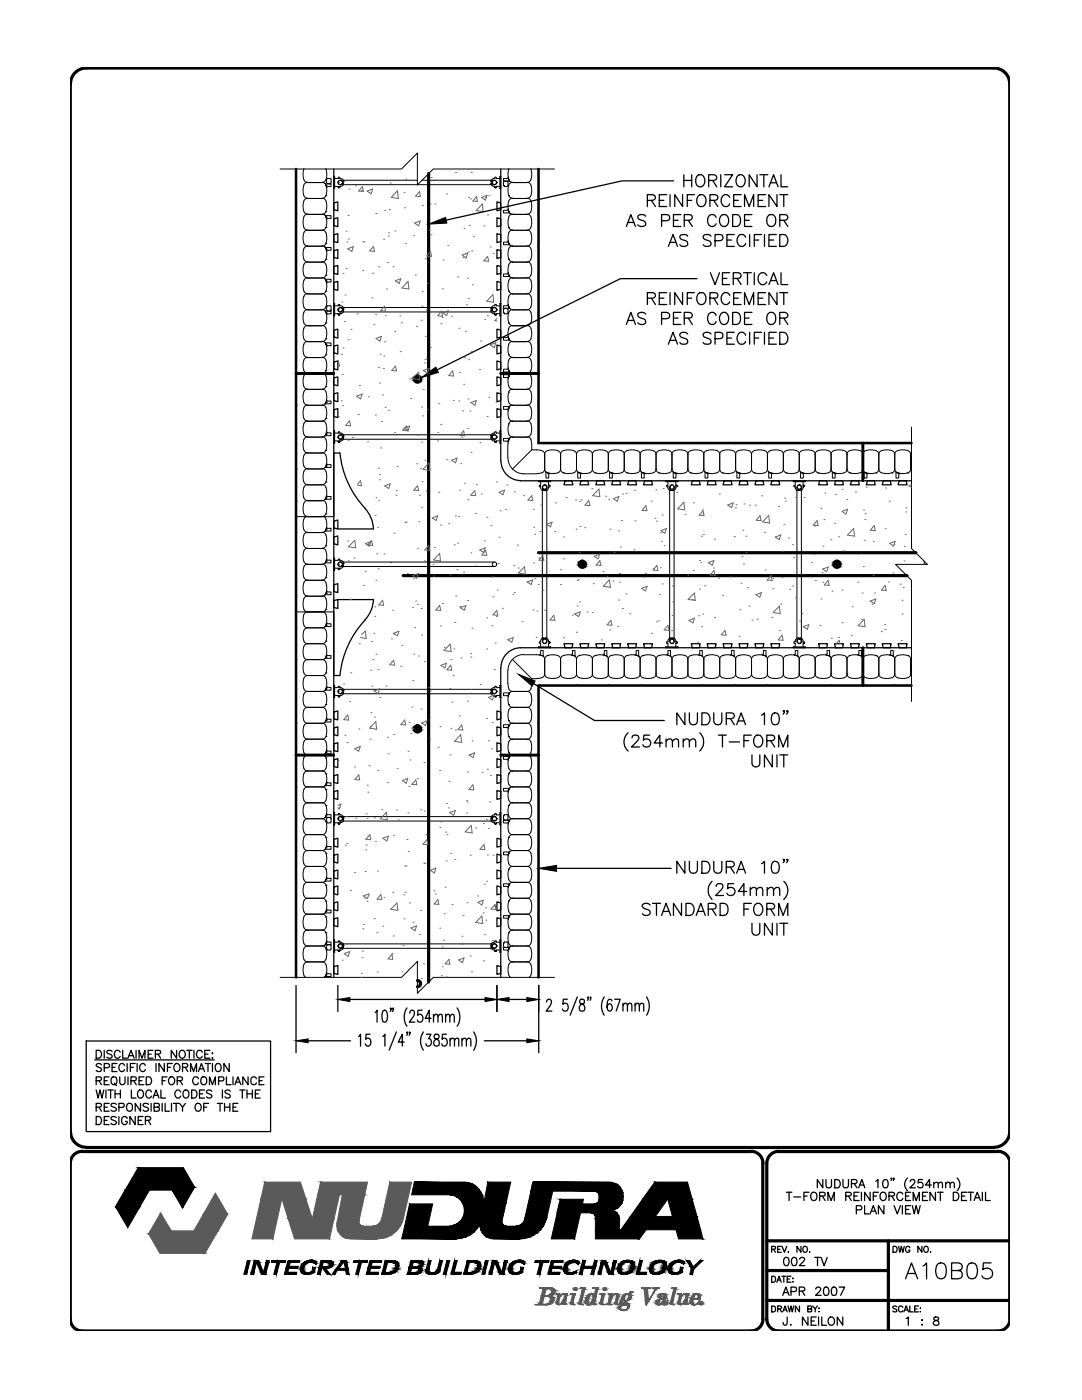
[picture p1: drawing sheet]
<svg xmlns="http://www.w3.org/2000/svg" width="216mm" height="279mm" viewBox="0 0 216 279" stroke-linecap="round" stroke-linejoin="round" font-family="sans-serif">
<!-- layer: TEXT -->
<g fill="none" stroke="#000" stroke-width=".25">
<path d="M129.2 40h1a.64 .64 0 0 0 .6-.7l-.1-.2-.5-.3h-1v2.4M130 40l.8 1.2M131.5 40h1M133 38.8h-1.5v2.4h1.5M133.7 38.8v2.4M134.4 36.1h-10.3l-35.1 7.8M136.2 38.8v2.4l-1.6-2.4v2.4M136.5 34.9v2.4M136.5 36h1.5M137.1 40h.9M138 34.9v2.4M138.6 38.8h-1.5v2.4"/>
<path d="M139 35.2a.89 .89 0 0 1 1.1-.3 .89 .89 0 0 1 .5 .9 1.06 1.06 0 0 1-.2 1.1 1.06 1.06 0 0 1-1.2 .3 1.58 1.58 0 0 1-.2-2zM139.2 39.2a.89 .89 0 0 1 1.1-.3 .89 .89 0 0 1 .6 .8 1.06 1.06 0 0 1-.3 1.2 1.06 1.06 0 0 1-1.1 .2 1.51 1.51 0 0 1-.3-1.9zM141.4 36l1.4-.1a.56 .56 0 0 0 0-.9l-1.4-.1v2.4M141.7 40l1.3-.1a.56 .56 0 0 0 0-.9l-1.3-.2v2.4M142.2 36l.8 1.3M142.4 40l.8 1.2M143.8 34.9v2.4M144.6 34.9h1.6l-1.6 2.4h1.6M145.6 39.4a.87 .87 0 0 0-1-.6 .87 .87 0 0 0-.7 .9 1.08 1.08 0 0 0 .2 1.2 1.08 1.08 0 0 0 1.2 .2l.3-.4M146.4 40h.9M147.1 35.2a.89 .89 0 0 1 1-.3 .89 .89 0 0 1 .6 .9 1.04 1.04 0 0 1-.2 1.1 1.04 1.04 0 0 1-1.2 .3 1.51 1.51 0 0 1-.2-2zM147.9 38.8h-1.5v2.4h1.5"/>
<path d="M151.1 34.9v2.4l-1.6-2.4v2.4M151.3 40h.9M151.6 34.9h1.6M152.4 34.9v2.4M152.8 38.8h-1.5v2.4h1.5M153.4 37.3l1-2.4 .9 2.4M153.8 36.5h1.1M155 38.8v2.4l-1.6-2.4v2.4M155.6 38.8h1.6M155.8 34.9v2.4h1.4M156.4 38.8v2.4M125 45.2l.9-2.4 .9 2.4"/>
<path d="M125.3 44.4h1.2M128.8 43.2a.88 .88 0 0 0-.8-.4 .88 .88 0 0 0-.7 .6l.2 .3 .9 .4a.61 .61 0 0 1 .2 1 1.05 1.05 0 0 1-1.3-.2M129.2 59.5l1.3-.1a.54 .54 0 0 0 0-.9l-1.3-.1v2.4M130 59.5l.8 1.3M131.5 59.5h1M132 44.1h1a.61 .61 0 0 0 .6-.7 .61 .61 0 0 0-.6-.6h-1v2.4M133 58.4h-1.5v2.4h1.5M133.4 49.2l.9-2.4 .9 2.4M133.7 58.4v2.4M133.7 48.4h1.1M134.4 44h.9M135.9 42.8h-1.5v2.4h1.5"/>
<path d="M136.2 58.4v2.4l-1.6-2.4v2.4M136.5 44h1.1a.64 .64 0 0 0 .5-.7l-.2-.4-1.4-.1v2.4M137.1 59.5h.9M137.2 47.1a.88 .88 0 0 0-.8-.3 .88 .88 0 0 0-.7 .6l.4 .4 .7 .2a.59 .59 0 0 1 .4 .8 1.02 1.02 0 0 1-1.5 0M137.3 44l.8 1.2M138.6 58.4h-1.5v2.4M139.1 55.6h-15.3l-36.6 18.2M139.2 58.7a.89 .89 0 0 1 1.1-.3 .89 .89 0 0 1 .6 .9 1.03 1.03 0 0 1-.3 1.1 1.03 1.03 0 0 1-1.1 .2 1.47 1.47 0 0 1-.3-1.9zM141.7 59.5l1.3-.1a.59 .59 0 0 0 0-.9l-1.3-.1v2.4M141.7 54.4l1 2.4 .9-2.4M141.9 47.1a.88 .88 0 0 0-.9-.3 .88 .88 0 0 0-.7 .6l.2 .3 .9 .3a.58 .58 0 0 1 .5 .5 .58 .58 0 0 1-.2 .6 1.05 1.05 0 0 1-1.4-.3M142.4 59.5l.8 1.3"/>
<path d="M142.7 48l1.3-.1a.61 .61 0 0 0 .2-.7 .61 .61 0 0 0-.5-.4h-1v2.4M142.9 43.4a.87 .87 0 0 0-1-.6 .87 .87 0 0 0-.7 .9 1.09 1.09 0 0 0 1.1 1.5l.6-.6M144 42.9a1.1 1.1 0 0 1 1.3 .4 1.1 1.1 0 0 1 0 1.3 .87 .87 0 0 1-1 .6 .87 .87 0 0 1-.7-.9 1.55 1.55 0 0 1 .4-1.4zM144.2 55.6h.8M145 47.9h1M145.6 54.4h-1.4v2.4h1.4M145.6 59a.87 .87 0 0 0-1-.6 .87 .87 0 0 0-.7 .9 1.04 1.04 0 0 0 .2 1.1 1.04 1.04 0 0 0 1.2 .2l.3-.4M146.2 42.8h.8a1.28 1.28 0 0 1 .8 1.2 1.28 1.28 0 0 1-.8 1.2h-.8zM146.3 55.6h1a.65 .65 0 0 0 .6-.7l-.2-.3-.4-.2h-1v2.4M146.4 59.5h.9M146.5 46.8h-1.5v2.4h1.5M147.1 55.6l.8 1.2"/>
<path d="M147.9 58.4h-1.5v2.4h1.5M148.4 54.4h1.5M148.6 41.2v-2.4l.9 2.4 .9-2.4v2.4M148.6 44h.9M148.8 47.4a.87 .87 0 0 0-1-.6 .87 .87 0 0 0-.7 .9 1.04 1.04 0 0 0 .2 1.1 1.04 1.04 0 0 0 1.1 .3l.4-.5M149.2 54.4v2.4M149.6 46.8v2.4M150 42.8h-1.4v2.4h1.4M150.5 47.9h.9M150.5 54.4v2.4M151.3 59.5h.9M151.9 46.8h-1.4v2.4"/>
<path d="M152.5 46.8v2.4M152.8 58.4h-1.5v2.4h1.5M153 55a.9 .9 0 0 0-1-.6 .9 .9 0 0 0-.7 .9 1.06 1.06 0 0 0 .2 1.2 1.06 1.06 0 0 0 1.2 .2l.3-.5M153.4 42.9a.89 .89 0 0 1 1.4 .8 1.08 1.08 0 0 1-1.1 1.5 1.42 1.42 0 0 1-.3-2.3zM153.4 56.8l1-2.4 .9 2.4M153.4 47.9h1M153.8 56h1.1M154.9 46.8h-1.5v2.4h1.5M155 58.4v2.4l-1.6-2.4v2.4M155.6 44h1a.64 .64 0 0 0 .6-.7l-.3-.4-1.3-.1v2.4M155.6 46.8h.8a1.26 1.26 0 0 1 .8 1.2 1.26 1.26 0 0 1-.8 1.2h-.8zM155.6 58.4h1.6"/>
<path d="M155.8 54.4v2.4h1.4M156.4 58.4v2.4M156.4 44l.8 1.2M125 64.8l.9-2.5 .9 2.5M125.3 64h1.2M128.8 62.7a.87 .87 0 0 0-.8-.4 .87 .87 0 0 0-.7 .6l.2 .4 .9 .3a.58 .58 0 0 1 .4 .4 .58 .58 0 0 1-.2 .6 1.05 1.05 0 0 1-1.3-.2M132 63.6h1a.64 .64 0 0 0 .6-.6 .64 .64 0 0 0-.6-.7h-1v2.5M133.4 68.7l.9-2.4 .9 2.4M133.7 67.9h1.1M134.4 63.5h.9M135.9 62.3h-1.5v2.5h1.5M136.5 63.5l1.4-.1a.55 .55 0 0 0 0-.9l-1.4-.2v2.5"/>
<path d="M137.2 66.7a.87 .87 0 0 0-.8-.4 .87 .87 0 0 0-.7 .6l.2 .4 1.1 .4a.59 .59 0 0 1 0 .9 1.13 1.13 0 0 1-1.3-.2M137.3 63.5l.8 1.3M141.9 66.7a.87 .87 0 0 0-.9-.4 .87 .87 0 0 0-.7 .6l.2 .4 .9 .3a.58 .58 0 0 1 .5 .4 .58 .58 0 0 1-.2 .6 1.13 1.13 0 0 1-1.4-.2M142.7 67.6l1.3-.1a.65 .65 0 0 0 .2-.7 .65 .65 0 0 0-.5-.5h-1v2.4M142.9 62.9a.87 .87 0 0 0-1-.6 .87 .87 0 0 0-.7 1 1.03 1.03 0 0 0 .2 1.1 1.03 1.03 0 0 0 1.2 .2l.3-.4M143.8 62.7l.2-.2a.91 .91 0 0 1 1.4 .8 1.03 1.03 0 0 1-.2 1.1 1.03 1.03 0 0 1-1.2 .2 1.45 1.45 0 0 1-.2-1.9zM145 67.5h1M146.2 62.3h.8a1.32 1.32 0 0 1 .8 1.2 1.32 1.32 0 0 1-.8 1.3h-.8zM146.5 66.3h-1.5v2.4h1.5M148.6 60.8v-2.4l.9 2.4 .9-2.4v2.4M148.6 63.5h.9M148.8 66.9a.87 .87 0 0 0-1-.6 .87 .87 0 0 0-.7 1 1.07 1.07 0 0 0 .2 1.1 1.07 1.07 0 0 0 1.1 .2l.4-.5"/>
<path d="M149.6 66.3v2.4M150 62.3h-1.4v2.5h1.4M150.5 67.5h.9M151.9 66.3h-1.4v2.4M152.5 66.3v2.4M153.2 62.7a.87 .87 0 0 1 1-.3 .87 .87 0 0 1 .6 .9 1.03 1.03 0 0 1-.2 1.1 1.03 1.03 0 0 1-1.2 .2 1.58 1.58 0 0 1-.2-1.9zM153.4 67.5h1M154.9 66.3h-1.5v2.4h1.5M155.6 63.5l1.3-.1a.55 .55 0 0 0 0-.9l-1.3-.2v2.5M155.6 66.3h.8a1.26 1.26 0 0 1 .8 1.2 1.26 1.26 0 0 1-.8 1.2h-.8zM156.4 63.5l.8 1.3M106.5 136.4l12.1 7.4h14"/>
<path d="M125.3 146.2a2.44 2.44 0 0 0 0 3.7M126.1 147.3l.1-.4a.85 .85 0 0 1 1.1-.1 .55 .55 0 0 1 .1 .8l-1.4 1.5h1.6M129.6 146.7h-1.1l-.1 1a.84 .84 0 0 1 1.2 0 .84 .84 0 0 1-.1 1.2 .84 .84 0 0 1-1.2-.3M132.2 148.3h-1.7l1.2-1.6v2.4M132.9 147.9l.6-.4 .5 .1 .2 1.5M132.9 147.5v1.6M134.2 147.9l.5-.4 .6 .1 .1 1.5M136.3 147.9l.6-.4 .6 .1 .1 1.5M136.3 147.5v1.6M136.7 142.3v2.3l-1.6-2.3v2.3M137.6 142.3v1.7a.81 .81 0 0 0 .8 .6 .81 .81 0 0 0 .8-.6v-1.7M137.6 147.9l.5-.4 .6 .1 .1 1.5"/>
<path d="M139.6 146.2a2.53 2.53 0 0 1 0 3.7M140.1 142.3h.8a1.26 1.26 0 0 1 .8 1.2 1.26 1.26 0 0 1-.8 1.1h-.8zM142.4 142.3v1.7a.82 .82 0 0 0 .8 .6 .82 .82 0 0 0 .8-.6v-1.7M143.4 146.7h1.5M144.2 146.7v2.4M144.9 143.4l1.4-.1a.56 .56 0 0 0 0-.9l-1.4-.1v2.3M145.5 148.1h2M145.7 143.4l.8 1.2M147 144.6l.9-2.3 .9 2.3M147.3 143.9h1.1M148.4 147.8h1M149.9 146.7h-1.5v2.4"/>
<path d="M150 150.7v1.7a.79 .79 0 0 0 .8 .7 .79 .79 0 0 0 .8-.7v-1.7M150.8 146.8a1.15 1.15 0 0 1 1.4 .5 1.15 1.15 0 0 1-.3 1.4l-.2 .3a1.01 1.01 0 0 1-1.1-.2 1.01 1.01 0 0 1-.2-1.2zM151.9 142.7l.6-.4v2.3M153 147.8h1a.59 .59 0 0 0 .6-.7l-.2-.3-1.4-.1v2.4M153.8 147.8l.8 1.3M154.1 150.7v2.4l-1.6-2.4v2.4M154.2 142.4a.77 .77 0 0 1 1.2 .3 1.82 1.82 0 0 1-.3 1.9 .8 .8 0 0 1-1.1-.4 1.91 1.91 0 0 1 .2-1.8zM155 150.7v2.4M155.4 149.1v-2.4l.9 2.4 .9-2.4v2.4M155.6 150.7h1.6M156.4 150.7v2.4M156.5 141.9l-.1 .2-.1-.2 .1-.1a.44 .44 0 0 1-.1 .7"/>
<path d="M157.2 141.9l-.1 .2-.2-.2 .2-.1a.44 .44 0 0 1-.2 .7M111.1 173.3h22.8M136.7 171.9v2.4l-1.6-2.4v2.4M137.6 171.9v1.7a.81 .81 0 0 0 .8 .7 .81 .81 0 0 0 .8-.7v-1.7M140.1 171.9h.8a1.26 1.26 0 0 1 .8 1.2 1.26 1.26 0 0 1-.8 1.2h-.8zM142.1 175.9a2.53 2.53 0 0 0 0 3.6M142.4 171.9v1.7a.82 .82 0 0 0 .8 .7 .82 .82 0 0 0 .8-.7v-1.7M142.9 176.9l.1-.3a.81 .81 0 0 1 1-.2 .6 .6 0 0 1 .2 .8l-1.4 1.5h1.6M144.9 173l1.4-.1a.56 .56 0 0 0 0-.9l-1.4-.1v2.4M145.7 173l.8 1.3M146.4 176.3h-1.1l-.1 1.1a.85 .85 0 0 1 1.3 0 .85 .85 0 0 1-.2 1.2 .85 .85 0 0 1-1.3-.3M147 174.3l.9-2.4 .9 2.4"/>
<path d="M147.3 173.5h1.1M149 177.9h-1.7l1.1-1.6v2.4M149.7 177.6l.6-.5 .5 .1 .1 1.5M149.7 177.1v1.6M150.9 177.6l.6-.5 .6 .1 .1 1.5M151.9 172.4l.6-.5v2.4M153.1 177.6l.6-.5 .5 .1 .2 1.5M153.1 177.1v1.6M154.2 172a.77 .77 0 0 1 1.2 .4 1.82 1.82 0 0 1-.3 1.8 .8 .8 0 0 1-1.1-.4 1.91 1.91 0 0 1 .2-1.8zM154.4 177.6l.5-.5 .6 .1 .1 1.5M156.4 175.9a2.44 2.44 0 0 1 0 3.6M156.5 171.6l-.1 .1-.1-.1h.2v.2l-.2 .4"/>
<path d="M157.2 171.6l-.1 .1-.2-.1h.3v.2l-.3 .4M59.1 196.7v13.4M67.4 196.7v5.2M69.8 199.5h27M99.2 196.7v5.2M101.6 199.5h3.5M107.5 196.7v13.4M109.1 200v-.1a.49 .49 0 0 1 .3-.4 .49 .49 0 0 1 .5 0l.1 .1a.97 .97 0 0 1-.2 1.1l-.8 1.1h1.1M113.2 199.4h-.8l-.1 1a.57 .57 0 0 1 1 .2 .75 .75 0 0 1 0 .9 .75 .75 0 0 1-.9 .2l-.2-.3M115.2 199l-1.4 3.6M115.8 199.5a.57 .57 0 0 0 .4 .9 .69 .69 0 0 1 .5 .8 .69 .69 0 0 1-.7 .6 .8 .8 0 0 1-.4-.9 .8 .8 0 0 1 .8-.6l.2-.1a.58 .58 0 0 0-.3-.8zM117.4 199.1l-.1 .1-.1-.1 .1-.1 .1 .1-.2 .5"/>
<path d="M117.9 199.1l-.1 .1v-.2l-.1 .6M120.6 199a3.3 3.3 0 0 0 0 3.6M122.1 199.8l-.1-.3-.4-.1a1.37 1.37 0 0 0-.5 1.6l.3 .7a.71 .71 0 0 0 .8-.5 .71 .71 0 0 0-.5-.9 .66 .66 0 0 0-.6 .7M122.7 199.4h1.1l-.8 2.4M129 199a3.3 3.3 0 0 1 0 3.6M129.7 180.6a.87 .87 0 0 0-.8-.4 .87 .87 0 0 0-.7 .7l.2 .3 .9 .4a.59 .59 0 0 1 .4 .8 1.02 1.02 0 0 1-1.5 0M130.2 180.3h1.6M131 180.3v2.4M132 182.7l.9-2.4 .9 2.4M132.3 181.9h1.2M136 180.3v2.4l-1.6-2.4v2.4M136.9 180.3h.8a1.29 1.29 0 0 1 .8 1.2 1.29 1.29 0 0 1-.8 1.2h-.8z"/>
<path d="M138.9 182.7l.9-2.4 .9 2.4M139.2 181.9h1.2M141.3 181.4l1.4-.1a.61 .61 0 0 0 0-.9l-1.4-.1v2.4M142.1 181.4l.8 1.3M143.7 180.3h.8a1.32 1.32 0 0 1 .8 1.2 1.32 1.32 0 0 1-.8 1.2h-.8zM148.4 181.4h1M149.9 180.3h-1.5v2.4M150 184.3v1.7a.79 .79 0 0 0 .8 .6 .79 .79 0 0 0 .8-.6v-1.7M150.6 180.6a.89 .89 0 0 1 1-.3 .89 .89 0 0 1 .6 .9 1.04 1.04 0 0 1-.2 1.1 1.04 1.04 0 0 1-1.2 .3 1.51 1.51 0 0 1-.2-2zM153 181.4h1a.59 .59 0 0 0 .6-.7l-.2-.3-.4-.1h-1v2.4M153.8 181.4l.8 1.3M154.1 184.3v2.3l-1.6-2.3v2.3"/>
<path d="M155 184.3v2.3M155.4 182.7v-2.4l.9 2.4 .9-2.4v2.4M155.6 184.3h1.6M156.4 184.3v2.3M17.2 207.8h36.8v18h-36.8zM18.9 211.5h23.9M19.2 209.6h.5a.84 .84 0 0 1 .6 .8 .84 .84 0 0 1-.6 .8h-.5zM19.2 215.7l.9-.1 .1-.3v-.3l-1-.1v1.6M19.2 217.5l.4 1.6 .4-1.6 .3 1.6 .4-1.6M19.7 215.7l.5 .8M20.2 212.5a.59 .59 0 0 0-.5-.3 .59 .59 0 0 0-.5 .4l.1 .2 .9 .4v.4a.65 .65 0 0 1-1 0M20.8 213.1l.9-.1 .2-.5-.4-.3h-.7v1.7"/>
<path d="M20.8 209.6v1.6M20.8 215.7h.6M21.1 217.5v1.6M21.5 217.5h1.1M21.8 214.9h-1v1.6h1M22.1 217.5v1.6M22.3 215.1l.2-.1a.78 .78 0 0 1 .9 .3 .78 .78 0 0 1-.2 1l-.3 .2a.81 .81 0 0 1-.7-.5 .81 .81 0 0 1 .1-.9zM22.4 209.8l-.4-.2-.5 .1-.2 .1 .2 .4 .8 .4 .1 .4a.73 .73 0 0 1-1.1 0M22.4 213h.6M22.8 216.2l.5 .4M23 217.5v1.6M23 218.3h1"/>
<path d="M23.3 212.2h-.9v1.7h.9M23.9 214.9v1.1a.53 .53 0 0 0 .5 .5 .53 .53 0 0 0 .5-.5v-1.1M24 210a.59 .59 0 0 0-.7-.4 .59 .59 0 0 0-.5 .6v.4a.59 .59 0 0 0 .5 .6 .59 .59 0 0 0 .7-.4M24 217.5v1.6M24.5 209.6v1.6h.9M24.9 212.6a.59 .59 0 0 0-.7-.4 .59 .59 0 0 0-.5 .6v.4a.59 .59 0 0 0 .5 .7 .59 .59 0 0 0 .7-.4M25.4 212.2v1.7M25.5 211.2l.6-1.6 .7 1.6M25.5 214.9v1.6M25.8 210.7h.7M26 213h.6M26.1 215.7l1-.1v-.6l-1-.1v1.6"/>
<path d="M26.2 217.5v1.6h.9M26.7 215.7l.5 .8M27 212.2h-1v1.7M27.1 209.6v1.6M27.4 212.2v1.7M27.6 217.8l.1-.2a.76 .76 0 0 1 .9 .4 .76 .76 0 0 1-.1 .9l-.2 .2a.76 .76 0 0 1-.9-.4 .76 .76 0 0 1 .2-.9zM27.7 211.2v-1.6l.6 1.6 .6-1.6v1.6M27.7 215.7h.6M28.7 214.9h-1v1.6h1M29 212.6a.59 .59 0 0 0-.6-.4 .59 .59 0 0 0-.5 .6v.4a.59 .59 0 0 0 .4 .7 .59 .59 0 0 0 .7-.4M29.2 214.9h.5a.82 .82 0 0 1 .6 .8 .82 .82 0 0 1-.6 .8h-.5zM29.6 210.4h.6"/>
<path d="M30.2 217.9a.59 .59 0 0 0-.6-.4 .59 .59 0 0 0-.5 .6v.4a.59 .59 0 0 0 .5 .6 .59 .59 0 0 0 .6-.3M30.5 209.6h-.9v1.6h.9M30.5 219.1l.6-1.6 .6 1.6M30.7 218.6h.8M31 210.4l.9-.1 .2-.3-.1-.3-1-.1v1.6M31.1 212.2v1.7M31.5 210.4l.6 .8M32.1 217.5v1.6h.9M32.4 215.7h.5M32.8 212.2v1.7l-1.1-1.7v1.7M33.3 214.9h-.9v1.6M33.4 213h.6"/>
<path d="M33.9 215a.75 .75 0 0 1 1 .7 .75 .75 0 0 1-1 .7l-.3-.5v-.4zM34.4 212.2h-1v1.7M35 212.3a.8 .8 0 0 1 .9 .6 .8 .8 0 0 1-.5 1 .84 .84 0 0 1-.7-.6 .84 .84 0 0 1 .3-1zM35.2 209.6v1.6l-1-1.6v1.6M35.4 215.7l.9-.1 .1-.3-.1-.3-.9-.1v1.6M35.9 215.7l.5 .8M36 209.7a.75 .75 0 0 1 1 .7 .75 .75 0 0 1-1 .7l-.3-.5v-.4zM36 217.9a.59 .59 0 0 0-.6-.4 .59 .59 0 0 0-.5 .6v.4a.59 .59 0 0 0 .5 .6 .59 .59 0 0 0 .6-.3M36.4 213l1-.1 .1-.4-.4-.3h-.7v1.7M36.6 217.8a.57 .57 0 0 1 .7-.3 .57 .57 0 0 1 .4 .6 .69 .69 0 0 1-.1 .8 .69 .69 0 0 1-.8 .2l-.3-.6zM37 213l.5 .9M37.3 209.6h1"/>
<path d="M37.8 209.6v1.6M38 213.9v-1.7l.6 1.7 .6-1.7v1.7M38.2 217.5h.5a.85 .85 0 0 1 .6 .8 .85 .85 0 0 1-.6 .8h-.5zM38.7 209.6v1.6M39.6 213.9l.6-1.7 .6 1.7M39.6 215.3a.59 .59 0 0 0-.7-.4 .59 .59 0 0 0-.4 .6v.4a.59 .59 0 0 0 .4 .6 .59 .59 0 0 0 .7-.4M39.8 213.3h.8M39.8 218.3h.6M40.2 215.1l.2-.1a.8 .8 0 0 1 .9 .5 .8 .8 0 0 1-.5 1 .84 .84 0 0 1-.7-.5 .84 .84 0 0 1 .1-.9zM40.4 210a.59 .59 0 0 0-.7-.4 .59 .59 0 0 0-.5 .6v.4a.59 .59 0 0 0 .5 .6 .59 .59 0 0 0 .7-.4M40.8 217.5h-1v1.6h1M40.9 210.4h.6"/>
<path d="M41 212.2h1M41.5 212.2v1.7M41.8 216.5v-1.6l.6 1.6 .6-1.6v1.6M41.9 209.6h-1v1.6h1M42.3 217.8a.54 .54 0 0 0-.7-.3 .54 .54 0 0 0-.4 .6l1 .4 .1 .4a.65 .65 0 0 1-1.1 0M42.3 210.2h.2zM42.3 211.1h.2zM42.4 212.2v1.7M43.2 212.3a.76 .76 0 0 1 .9 .4 .76 .76 0 0 1-.1 .9l-.2 .2a.78 .78 0 0 1-.9-.5 .78 .78 0 0 1 .3-1zM43.6 215.7h.7a.4 .4 0 0 0 .4-.4 .4 .4 0 0 0-.4-.4h-.7v1.6M44.4 217.5v1.6M45.2 214.9v1.6h.9"/>
<path d="M45.7 212.2v1.7l-1-1.7v1.7M45.9 217.8a.59 .59 0 0 0-.5-.3 .59 .59 0 0 0-.5 .4l.3 .3 .6 .3 .1 .4a.65 .65 0 0 1-1 0M46.5 214.9v1.6M46.9 216.5l.6-1.6 .6 1.6M47.1 216h.8M47.9 217.5h1M48.4 217.5v1.6M49.3 218.3h1M49.3 217.5v1.6M49.5 214.9v1.6l-1.1-1.6v1.6M50.3 217.5v1.6M50.9 218.3h.6"/>
<path d="M51.2 215.3a.56 .56 0 0 0-.7-.4 .56 .56 0 0 0-.4 .6 .69 .69 0 0 0 .7 1l.4-.4M51.7 215.7h.6M51.9 217.5h-1v1.6h1M52.7 214.9h-1v1.6h1M61.5 207.7h8.4M71.6 206.9l.3-.5v2.4M73.8 206.4h-.8v1a.52 .52 0 0 1 .5-.2 .52 .52 0 0 1 .4 .3 .73 .73 0 0 1 0 .9 .73 .73 0 0 1-.9 .2l-.1-.3M74.9 202.1l.3-.5v2.4M76.4 206.9l.4-.5v2.4M76.4 201.7l.4-.1a1.96 1.96 0 0 1 .3 2.3l-.4 .1a1.2 1.2 0 0 1-.5-1.4zM78 201.3l-.1 .1v-.1v-.1l.1 .1-.1 .6M78.5 201.3l-.1 .1-.1-.1 .1-.1 .1 .1-.2 .6"/>
<path d="M79.1 205.9l-1.4 3.7M80.7 208h-1.2l.8-1.6v2.4M81.2 201.2a3.3 3.3 0 0 0 0 3.6M81.3 206.1v.1v-.3l-.1 .7M81.8 202.2v-.3a.53 .53 0 0 1 .8-.1 .53 .53 0 0 1 0 .8l-.9 1.4h1.1M81.8 206.1l-.1 .1-.1-.1 .1-.2 .1 .2-.2 .5M84.2 201.6h-.8l-.1 1a.57 .57 0 0 1 1 .2 .75 .75 0 0 1 0 .9 .75 .75 0 0 1-.9 .2l-.1-.3M84.5 205.9a3.3 3.3 0 0 0 0 3.7M85.1 206.4h.9l-.5 .9a.75 .75 0 0 1 .6 .8 .75 .75 0 0 1-.7 .7l-.3-.2-.1-.3M86 203.2h-1.1l.8-1.6v2.4M86.5 202.9l.4-.5 .4 .2 .1 1.4M86.5 202.4v1.6"/>
<path d="M86.7 206.5a.57 .57 0 0 0 .5 .9 .66 .66 0 0 1 .4 .9 .66 .66 0 0 1-.9 .3 .92 .92 0 0 1 0-.9 .92 .92 0 0 1 .8-.5 .51 .51 0 0 0 0-.6 .51 .51 0 0 0-.5-.2zM87.4 202.9l.4-.5 .4 .2 .1 1.4M88.9 202.9l.4-.5 .4 .2 .1 1.4M88.9 202.4v1.6M89.1 206.4h-.8l-.1 1a.52 .52 0 0 1 .5-.2 .52 .52 0 0 1 .5 .3 .73 .73 0 0 1 0 .9 .73 .73 0 0 1-.9 .2l-.1-.3M89.8 202.9l.4-.5 .4 .2v1.4M89.8 207.6l.4-.4 .4 .1 .1 1.5M89.8 207.2v1.6M90.7 207.6l.4-.4 .4 .1v1.5M91.2 201.2a3.3 3.3 0 0 1 0 3.6M92.2 207.6l.4-.4 .4 .1 .1 1.5M92.2 207.2v1.6"/>
<path d="M93.1 207.6l.3-.4 .5 .1 .1 1.5M94.5 205.9a3.3 3.3 0 0 1 0 3.7M96.6 207.7h8.5M124.3 200.7l.4-.5 .4 .1 .1 1.5M124.3 200.2v1.6M125.2 200.7l.4-.5 .4 .1 .1 1.5M126.7 200.7l.4-.5 .4 .1 .1 1.5M126.7 200.2v1.6M127.6 200.7l.4-.5 .4 .1 .1 1.5M19.2 221l.9-.1 .1-.3v-.3l-1-.1v1.6M19.2 222.8h.5a.87 .87 0 0 1 .6 .8 .87 .87 0 0 1-.6 .8h-.5zM19.7 221l.5 .8"/>
<path d="M20.8 221h.6M20.8 223.6h.6M21.8 220.2h-1v1.6h1M21.8 222.8h-1v1.6h1M23.2 220.4l-.4-.2h-.5l-.1 .2 .1 .4 .8 .4 .1 .4a.73 .73 0 0 1-1 0M23.2 223a.6 .6 0 0 0-1 .2v.2l.9 .4 .1 .4a.65 .65 0 0 1-1 0M23.7 221h1l.1-.3-.1-.5h-1v1.6M23.7 222.8v1.6M25.4 223.2a.56 .56 0 0 0-.7-.4 .56 .56 0 0 0-.4 .6 .69 .69 0 0 0 .1 .8 .69 .69 0 0 0 .8 .2l.2-.6h-.4M25.5 220.2a.8 .8 0 0 1 1 .6 .8 .8 0 0 1-.5 1 .84 .84 0 0 1-.8-.6 .84 .84 0 0 1 .3-1zM27 222.8v1.6l-1.1-1.6v1.6M27.6 223.6h.6"/>
<path d="M28 220.2v1.6l-1-1.6v1.6M28.5 222.8h-.9v1.6h.9M29 223.6l.9-.1 .2-.4-.4-.3h-.7v1.6M29.6 223.6l.5 .8M29.6 220.4l-.3-.2h-.6l-.2 .2 .2 .4 .9 .4v.4a.71 .71 0 0 1-1.1 0M30.2 220.2v1.6M30.7 221l1-.1 .1-.3-.1-.4h-1v1.6l1-.2 .1-.3-.1-.3h-.3M32.4 220.2v1.6M32.9 220.2v1.6h.9M34.2 220.2v1.6M34.6 220.2h1.1M35.2 220.2v1.6"/>
<path d="M35.8 220.2l.6 .8v.8M37 220.2l-.6 .8M39.2 220.2a.75 .75 0 0 1 1 .8 .75 .75 0 0 1-1 .7l-.3-.5v-.4zM40.7 221h.5M41.6 220.2h-.9v1.6M43.4 220.2h1M43.9 220.2v1.6M44.8 221h1.1M44.8 220.2v1.6M45.9 220.2v1.6M46.5 221h.6M47.5 220.2h-1v1.6h1"/>
</g>
<path d="M85.5 44.7l3.4-1.3 .3 1.1zM84 75.4l3-2.1 .5 1zM103.4 134.6l3.4 1.3-.6 1zM107.5 173.3l3.6-.6v1.2zM67.4 199.5l2.4-.4v.8zM96.8 199.1l2.4 .4-2.4 .4zM99.2 199.5l2.4-.4v.8zM105.1 199.1l2.4 .4-2.4 .4zM59.1 207.7l2.4-.4v.8zM105.1 207.3l2.4 .4-2.4 .4z" fill="#000" stroke="#000" stroke-width=".2"/>
<!-- layer: LINE3 -->
<g fill="#000" stroke="#000" stroke-width=".2">
<path d="M82.7 76h1.1l-.2 .2zM83 75.2h.6zM115.7 112.9h1l-.2 .2zM115.9 112.1h.6zM166.5 112.9h1l-.2 .2zM166.7 112.1h.6zM82.7 145.8h1.1l-.2 .2zM83 145h.6z"/>
<path d="M82.7 75.4l-.1 .3h1.3zM82.7 75.4h1.1l.1 .3z"/>
<path d="M82.7 75.4h1.1l-.8-.2zM83 75.2h.6l.2 .2z"/>
<path d="M82.6 75.7l.1 .3h1.1zM82.6 75.7h1.3l-.1 .3z"/>
<path d="M82.7 76l.3 .2h.6zM83 76.2h.6z"/>
<path d="M115.7 112.3l-.1 .3h1.2zM115.7 112.3h1l.1 .3z"/>
<path d="M115.9 112.1l-.2 .2h1zM115.9 112.1h.6l.2 .2z"/>
<path d="M115.6 112.6l.1 .3h1zM115.6 112.6h1.2l-.1 .3z"/>
<path d="M115.7 112.9l.2 .2h.6zM115.9 113.1h.6z"/>
<path d="M166.5 112.3l-.1 .3h1.2zM166.5 112.3h1l.1 .3z"/>
<path d="M166.5 112.3h1l-.8-.2zM166.7 112.1h.6l.2 .2z"/>
<path d="M166.4 112.6l.1 .3h1zM166.4 112.6h1.2l-.1 .3z"/>
<path d="M166.5 112.9l.2 .2h.6zM166.7 113.1h.6z"/>
<path d="M82.7 145.2l-.1 .3h1.3zM82.7 145.2h1.1l.1 .3z"/>
<path d="M82.7 145.2h1.1l-.8-.2zM83 145h.6l.2 .2z"/>
<path d="M82.6 145.5l.1 .3h1.1zM82.6 145.5h1.3l-.1 .3z"/>
<path d="M82.7 145.8l.3 .2h.6zM83 146h.6z"/>
</g>
<g fill="none" stroke="#000" stroke-width=".63">
<path d="M80.4 114.9h100.6M83.3 195.7a.61 .61 0 0 1 .6 .6 .61 .61 0 0 1-.6 .6M153 247.6h48.5M153 253.6h24.3M153 259.5h48.5M177.3 247.6v18"/>
<circle cx="83.3" cy="75.7" r=".61"/>
<circle cx="116.2" cy="112.6" r=".61"/>
<circle cx="167" cy="112.6" r=".61"/>
<circle cx="83.3" cy="145.5" r=".61"/>
</g>
<!-- layer: LINE65 -->
<path d="M85.5 34.6v161.4M107.5 110.3h75.3" fill="none" stroke="#000" stroke-width=".63"/>
<!-- layer: LINE50 -->
<path d="M59.1 33.7v161.4M107.5 33.7v40.8h-7.6h7.6v13.9h64.7v7.6v-7.6h9.7M59.1 74.5h7.5M181.9 136.8h-9.7v-7.5v7.5h-64.7v58.3M59.1 150.7h7.5M99.9 150.7h7.6" fill="none" stroke="#000" stroke-width=".51"/>
<!-- layer: LINE9 -->
<g fill="none" stroke="#000" stroke-width=".2">
<path d="M55.9 33.7h24.2l3.2-3.1v6.3l3.2-3.2h24.1M60.6 36.9l-.1 .9v.8a.92 .92 0 0 0 .9 1 1.1 1.1 0 0 0-.9 1.3v.9a.92 .92 0 0 0 .9 .9 1.1 1.1 0 0 0-.9 1.4l.1 1.3M60.6 35.9a.78 .78 0 0 0 .8 .5M60.7 33.7l-.2 .9 .1 1.2M61.4 39.6h2.9M61.4 36.4h2.9M61.4 36.4a.78 .78 0 0 0-.8 .5M65 36.7h1.1v.5h-.7M65 33.7l.2 .9-.2 1.2M65 37h.1M65 39.1h.1M65 35.9a.78 .78 0 0 1-.7 .5 .78 .78 0 0 1 .7 .5l-.2-.3h.2"/>
<path d="M65 36.9l.2 .5M65 36.9l.2 .9-.1 .8a.92 .92 0 0 1-.8 1 1.1 1.1 0 0 1 .9 1.3l-.1 .9a.92 .92 0 0 1-.8 .9 .78 .78 0 0 1 .7 .6M65.2 35.8v.7M65.4 35.6h.4M65.4 35.6l-.2 .2M65.4 37.2l-.2 .2M65.9 35.6l.2 .2M66.1 35.8l-.1 .8h-.6l-.2-.1M66.6 37.6h.2zM66.6 35.2h.2zM66.6 35.2v2.4M66.8 35.6h.7l.1-.3 .3 .3"/>
<path d="M66.8 37.2h.7v.2M66.8 35.2v2.4M67.5 37.4l.1 .1 .2-.1-.2 .1zM67.8 37.2v.2v-.2M67.8 37.2h.1M67.9 35.6l.4 .1 .3 .3M67.9 37.2h.1M67.9 35.6h.1M67.9 36.9h30.8M67.9 36h15.4M68.3 36.3a.44 .44 0 0 0-.7-.2 .44 .44 0 0 0 0 .7 .44 .44 0 0 0 .7-.2M68.3 36.3h.1"/>
<path d="M68.3 36.6h.1M68.3 36.6h.2M68.3 36.3h.2M68.6 36.3h.1M68.5 36.6h.1M68.5 36.3h.1M68.6 36.6l-.2 .4-.5 .2M68.6 36h.1M68.6 36v.3M84.2 36h14.5M98 36.6l.1 .4 .6 .2M98 36.3h.1"/>
<path d="M98 36h.1M98 36v.3M98 36.6h.1M98 36.6h.2M98 36.3h.2M98.2 36.3a.44 .44 0 0 1 .7-.2 .44 .44 0 0 1 0 .7 .44 .44 0 0 1-.7-.2M98.2 36.3h.1M98.2 36.6h.1M98.7 35.6l-.4 .1-.3 .3M98.7 37.2h.1M98.7 35.6h.1M98.7 35.6l.2-.3 .1 .3h.8"/>
<path d="M98.7 37.2v.2v-.2M98.7 37.4l.2 .1 .1-.1-.1 .1zM99.8 37.6h.1zM99.8 35.2h.1zM99.8 37.2h-.8v.2M99.8 35.2v2.4M99.9 35.2v2.4M100.5 37h.1M100.5 36.4v.6M100.5 37l.2 .2M100.7 36.1h.5l.2 .2M100.7 37.2h.4"/>
<path d="M100.7 36.1l-.2 .2M101.2 35.6h-.7v.5h1.1M101.4 36.4v.6l-.2 .2M101.5 35.9h.1M101.5 39.1h.1M101.5 36.9l-.1 .9v.8a.92 .92 0 0 0 .9 1 1.1 1.1 0 0 0-.9 1.3l.1 1.3M101.6 33.7l-.2 .9 .1 1.2-.1-.4-.2 .2M101.6 36.1l.1 .1-.2-.3a.78 .78 0 0 0 .8 .5M102.2 39.6h3M102.2 36.4h3M102.3 36.4a.78 .78 0 0 0-.8 .5M105.9 33.7l.2 .9-.2 1.2"/>
<path d="M105.9 35.9a.78 .78 0 0 1-.7 .5 .78 .78 0 0 1 .7 .5M105.9 36.9l.2 .9-.1 .8a.92 .92 0 0 1-.8 1 1.1 1.1 0 0 1 .9 1.3l-.1 .9a.92 .92 0 0 1-.8 .9 1.1 1.1 0 0 1 .9 1.4l-.2 1.3M59.1 42.7l.1 .1-.1 .1zM59.1 49l.1 .1-.1 .1zM59.1 55.4l.1 .1-.1 .1zM60.6 46.5l-.1 .8v.8a.92 .92 0 0 0 .9 1 1.1 1.1 0 0 0-.9 1.4v.8a.92 .92 0 0 0 .9 1 1.1 1.1 0 0 0-.9 1.3l.1 1.3M60.6 45.4a.78 .78 0 0 0 .8 .5 .78 .78 0 0 0-.8 .6M60.6 54.9a.78 .78 0 0 0 .8 .5 1.1 1.1 0 0 0-.9 1.4v.9a.92 .92 0 0 0 .9 .9 1.1 1.1 0 0 0-.9 1.4v.8a.92 .92 0 0 0 .9 1 1.1 1.1 0 0 0-.9 1.4v.8a.92 .92 0 0 0 .9 1 1.1 1.1 0 0 0-.9 1.3v.9a.92 .92 0 0 0 .9 .9 1.1 1.1 0 0 0-.9 1.4v.9a.92 .92 0 0 0 .9 .9 1.1 1.1 0 0 0-.9 1.4v.8a.92 .92 0 0 0 .9 1 1.1 1.1 0 0 0-.9 1.4v.8a.92 .92 0 0 0 .9 1 1.1 1.1 0 0 0-.9 1.3v.9a.92 .92 0 0 0 .9 .9M61.4 42.8h2.9M61.4 46h2.9M61.4 49.1h2.9M61.4 55.5h2.9"/>
<path d="M61.4 58.7h2.9M61.4 52.3h2.9M64.8 55.7l.2 .3M64.8 55.6l.2 .1M65 43h1.1v.6h-.7M65 49.4h1.1v.5h-.7M65 55.7h1.1v.6l-.7-.1-.2 .3M65 43l-.2-.1 .2 .4M65 49.3h-.2l.2 .3M65 43.3h.1M65 42.2h.1M65 48.6h.1"/>
<path d="M65 45.4h.1M65 49.7h.1M65 56h.1M65 58.1h.1M65 54.9h.1M65 51.8h.1M65 45.4a.78 .78 0 0 1-.7 .5 .78 .78 0 0 1 .7 .6M65 54.9a.78 .78 0 0 1-.7 .5 .78 .78 0 0 1 .7 .6M65 43.3l.2 .5M65 49.6l.2 .5M65 56l.2 .5M65 46.5l.2 .8-.1 .8a.92 .92 0 0 1-.8 1 .78 .78 0 0 1 .7 .5"/>
<path d="M65 43.3l.2 .8-.2 1.3M65 56l.2 .8-.1 .9a.92 .92 0 0 1-.8 .9 1.1 1.1 0 0 1 .9 1.4l-.1 .8a.92 .92 0 0 1-.8 1 .78 .78 0 0 1 .7 .5M65 49.6l.2 .9-.1 .8a.92 .92 0 0 1-.8 1 1.1 1.1 0 0 1 .9 1.3l-.2 1.3M65.4 43.5l-.2 .3M65.4 49.9l-.2 .2M101.2 48.3h-.7v.5h1.1M101.2 42h-.7v.5h1.1M101.2 54.7h-.7v.5h1.1M101.2 41.9l.2-.2 .1 .5M101.4 48.1l-.2 .2M101.4 48.1l.1 .4M101.5 48.6h.1"/>
<path d="M101.5 42.2h.1M101.5 45.4h.1M101.5 54.9h.1M101.5 58.1h.1M101.5 51.8h.1M101.5 46.5l-.1 .8 .1 1.2M101.5 48.6l.2 .3-.1-.1M101.5 42.2l.2 .3h-.1M101.5 42.2a.78 .78 0 0 0 .8 .5 1.1 1.1 0 0 0-.9 1.4l.1 1.3M101.5 45.4a.78 .78 0 0 0 .8 .5 .78 .78 0 0 0-.8 .6M101.5 48.6a.78 .78 0 0 0 .8 .5 1.1 1.1 0 0 0-.9 1.4v.8a.92 .92 0 0 0 .9 1 1.1 1.1 0 0 0-.9 1.3l.1 1.3-.1-.5-.2 .2M101.6 55.2h.1l-.2-.3a.78 .78 0 0 0 .8 .5 1.1 1.1 0 0 0-.9 1.4v.9a.92 .92 0 0 0 .9 .9 1.1 1.1 0 0 0-.9 1.4l.1 1.2"/>
<path d="M102.2 42.8h3M102.2 46h3M102.2 49.1h3M102.2 55.5h3M102.2 58.7h3M102.2 52.3h3M105.9 45.4a.78 .78 0 0 1-.7 .5 .78 .78 0 0 1 .7 .6M105.9 54.9a.78 .78 0 0 1-.7 .5 1.1 1.1 0 0 1 .9 1.4l-.1 .9a.92 .92 0 0 1-.8 .9 1.1 1.1 0 0 1 .9 1.4l-.1 .8a.92 .92 0 0 1-.8 1 1.1 1.1 0 0 1 .9 1.4l-.1 .8a.92 .92 0 0 1-.8 1 1.1 1.1 0 0 1 .9 1.3l-.1 .9a.92 .92 0 0 1-.8 .9 1.1 1.1 0 0 1 .9 1.4l-.1 .9a.92 .92 0 0 1-.8 .9 1.1 1.1 0 0 1 .9 1.4l-.1 .8a.92 .92 0 0 1-.8 1 1.1 1.1 0 0 1 .9 1.4l-.1 .8a.92 .92 0 0 1-.8 1 1.1 1.1 0 0 1 .9 1.3l-.1 .9a.92 .92 0 0 1-.8 .9 .78 .78 0 0 1 .7 .6M105.9 46.5l.2 .8-.1 .8a.92 .92 0 0 1-.8 1 1.1 1.1 0 0 1 .9 1.4l-.1 .8a.92 .92 0 0 1-.8 1 1.1 1.1 0 0 1 .9 1.3l-.2 1.3M107.3 42.8l.2-.1v.2zM107.3 49.1l.2-.1v.2zM107.3 55.5l.2-.1v.2z"/>
<path d="M59.1 68.1l.1 .1-.1 .1zM61.4 61.8h2.9M61.4 65h2.9M61.4 68.2h2.9M61.4 71.4h2.9M61.4 74.5h2.9M61.4 77.7h2.9M65 62.1h1.1v.5h-.7M65 68.4h1.1v.6h-.7M65 62h-.2l.2 .3M65 68.4l-.2-.1 .2 .4M65 62.4h.1"/>
<path d="M65 61.3h.1M65 68.7h.1M65 70.8h.1M65 74h.1M65 67.6h.1M65 64.5h.1M65 77.2h.1M65 70.8a.78 .78 0 0 1-.7 .5 1.1 1.1 0 0 1 .9 1.4l-.1 .8a.92 .92 0 0 1-.8 1 1.1 1.1 0 0 1 .9 1.4l-.1 .8a.92 .92 0 0 1-.8 1 1.1 1.1 0 0 1 .9 1.3l-.2 1.3M65 62.3l.2 .5M65 68.7l.2 .5M65 68.7l.2 .8-.2 1.3M65 62.3l.2 .9-.1 .8a.92 .92 0 0 1-.8 1 1.1 1.1 0 0 1 .9 1.3l-.1 .9a.92 .92 0 0 1-.8 .9 .78 .78 0 0 1 .7 .6"/>
<path d="M65.2 79.8l-.2 .5M65.2 61.2v.7M65.2 61.9l.2 .1M65.2 79.8l.1 .2h.8v.6h-1.1M65.4 62.1h.4M65.4 62.6l-.2 .2M65.4 68.9l-.2 .3M66.1 61.2v.7l-.2 .1M66.1 61.2l-.1-.2h-.6l-.2 .2M66.6 63h.2zM66.6 60.6h.2zM66.6 60.6v2.4"/>
<path d="M66.8 61h.7l.1-.3 .3 .3M66.8 62.6h.7v.2M66.8 60.6v2.4M67.5 62.8l.1 .1 .2-.1-.2 .1zM67.8 62.6v.2v-.2M67.8 62.6h.1M67.9 61l.4 .1 .3 .3M67.9 62.6h.1M67.9 61h.1M67.9 62.3h30.8M67.9 61.4h30.8M68.3 61.7a.44 .44 0 0 0-.7-.2 .44 .44 0 0 0 0 .7 .44 .44 0 0 0 .7-.2"/>
<path d="M68.3 61.7h.1M68.3 62h.1M68.3 62h.3M68.3 61.7h.2M68.6 61.7h.1M68.5 62h.1M68.5 61.7h.1M68.6 62l-.2 .4-.5 .2M68.6 61.4h.1M68.6 61.4v.3M98 62l.1 .4 .6 .2M98 61.7h.1"/>
<path d="M98 62h.1M98 61.4h.1M98 61.4v.3M98 62h.2M98 61.7h.2M98.2 61.7a.44 .44 0 0 1 .7-.2 .44 .44 0 0 1 0 .7 .44 .44 0 0 1-.7-.2M98.2 61.7h.1M98.2 62h.1M98.7 61l-.4 .1-.3 .3M98.7 62.6h.1M98.7 61h.1M98.7 61l.2-.3 .1 .3h.8"/>
<path d="M98.7 62.6v.2v-.2M98.7 62.8l.2 .1 .1-.1-.1 .1zM99.8 63h.1zM99.8 60.6h.1zM99.8 62.6h-.8v.2M99.8 60.6v2.4M99.9 60.6v2.4M100.5 62.4h.1M100.5 61.8v.6M100.5 62.4l.2 .2M100.7 61.5h.5l.2 .2M100.7 62.6h.4"/>
<path d="M100.7 61.5l-.2 .2M101.4 61.8v.6l-.2 .2M101.4 73.5l-.1 .2h-.8v.5h1.1M101.4 73.5l.1 .4M101.5 61.3h.1M101.5 67.6h.1M101.5 74h.1M101.5 70.8h.1M101.5 64.5h.1M101.5 78.3h.1M101.5 75.1h.1M101.5 61.2l-.1-.4-.1 .2h-.8v.5h1.1"/>
<path d="M101.5 67.6l-.1-.5-.1 .2h-.8v.6h1.1M101.5 75l-.1 .9v.8a.92 .92 0 0 0 .9 1 1.1 1.1 0 0 0-.9 1.3v.9a.92 .92 0 0 0 .9 .9M101.5 75l-.1 .5-.2-.2M101.5 61.3l.2 .3-.1-.1M101.5 61.3a.78 .78 0 0 0 .8 .5 1.1 1.1 0 0 0-.9 1.4v.8a.92 .92 0 0 0 .9 1 1.1 1.1 0 0 0-.9 1.3l.1 1.3M101.5 67.6l.2 .3h-.1M101.5 74l.2 .3-.1-.1M101.5 67.6a.78 .78 0 0 0 .8 .5 1.1 1.1 0 0 0-.9 1.4v.9a.92 .92 0 0 0 .9 .9 1.1 1.1 0 0 0-.9 1.4l.1 1.2M101.5 74a.78 .78 0 0 0 .8 .5 .78 .78 0 0 0-.8 .5M101.6 74.8h-1.1v.5h.7M101.6 74.7h.1l-.2 .3M102.2 61.8h3"/>
<path d="M102.2 65h3M102.2 68.2h3M102.2 71.4h3M102.2 74.5h3M102.2 77.7h3M107.3 68.2l.2-.1v.2zM59.1 80.8l.1 .1-.1 .1zM59.1 93.5l.1 .1-.1 .1zM59.1 99.8l.1 .1-.1 .1zM60.6 81.4l-.1 .8v.9a.92 .92 0 0 0 .9 .9 1.1 1.1 0 0 0-.9 1.4v.8a.92 .92 0 0 0 .9 1 1.1 1.1 0 0 0-.9 1.4l.1 1.2M60.6 90.9l-.1 .8v.9a.92 .92 0 0 0 .9 .9 1.1 1.1 0 0 0-.9 1.4v.9a.92 .92 0 0 0 .9 .9 1.1 1.1 0 0 0-.9 1.4l.1 1.2M60.6 99.4a.78 .78 0 0 0 .8 .5 .78 .78 0 0 0-.8 .5"/>
<path d="M60.6 89.8a.78 .78 0 0 0 .8 .6M61.4 80.9h2.9M61.4 84.1h2.9M61.4 90.4h2.9M61.4 93.6h2.9M61.4 96.8h2.9M61.4 99.9h2.9M61.4 87.2h2.9M61.4 80.8a.78 .78 0 0 0-.8 .6M61.4 90.4a.78 .78 0 0 0-.8 .5M65 80.6h-.2M65 86.7h.1"/>
<path d="M65 83.5h.1M65 80.3h.1M65 93h.1M65 99.4h.1M65 96.2h.1M65 89.9h.1M65 86.7l-.2 .3 .2-.1M65 80.3a.78 .78 0 0 1-.7 .5 .78 .78 0 0 1 .7 .6M65 80.3l-.2 .3M65 93l-.2 .3h.2M65 89.8a.78 .78 0 0 1-.7 .6 .78 .78 0 0 1 .7 .5M65 93a.78 .78 0 0 1-.7 .5 1.1 1.1 0 0 1 .9 1.4l-.1 .9a.92 .92 0 0 1-.8 .9 1.1 1.1 0 0 1 .9 1.4l-.2 1.2 .2-.4"/>
<path d="M65 99.4l-.2 .3 .2-.1M65 99.4a.78 .78 0 0 1-.7 .5 .78 .78 0 0 1 .7 .5M65 86.7a.78 .78 0 0 1-.7 .5 1.1 1.1 0 0 1 .9 1.4l-.2 1.2M65 81.4l.2 .8-.1 .9a.92 .92 0 0 1-.8 .9 1.1 1.1 0 0 1 .9 1.4l-.2 1.2M65 90.9l.2 .8-.2 1.3M65.2 86.2l-.2 .4M65.2 92.5l-.2 .5M65.2 86.2l.1 .2h.8v.5h-1.1M65.2 92.5l.1 .2h.8v.6h-1.1M65.2 98.9l.1 .2h.8v.5h-1.1M66.6 88.4h.2zM66.6 86h.2z"/>
<path d="M66.6 86v2.4M66.8 86.4h.7l.1-.3 .3 .3M66.8 88h.7v.2M66.8 86v2.4M67.5 88.2l.1 .1 .2-.1-.2 .1zM67.8 88v.2v-.2M67.8 88h.1M67.9 86.4l.4 .1 .3 .3M67.9 88h.1M67.9 86.4h.1M67.9 86.8h30.8M67.9 87.7h30.8"/>
<path d="M68.3 87.1a.44 .44 0 0 0-.7-.2 .44 .44 0 0 0 0 .7 .44 .44 0 0 0 .7-.2M68.3 87.1h.1M68.3 87.4h.1M68.3 87.4h.3M68.3 87.1h.2M68.6 87.1h.1M68.5 87.4h.1M68.5 87.1h.1M68.6 87.4l-.2 .4-.5 .2M68.6 86.8h.1M68.6 86.8v.3M98 87.4l.1 .4 .6 .2"/>
<path d="M98 87.1h.1M98 87.4h.1M98 86.8h.1M98 86.8v.3M98 87.4h.2M98 87.1h.2M98.2 87.1a.44 .44 0 0 1 .7-.2 .44 .44 0 0 1 0 .7 .44 .44 0 0 1-.7-.2M98.2 87.1h.1M98.2 87.4h.1M98.7 86.4l-.4 .1-.3 .3M98.7 88h.1M98.7 86.4h.1"/>
<path d="M98.7 86.4l.2-.3 .1 .3h.8M98.7 88v.2v-.2M98.7 88.2l.2 .1 .1-.1-.1 .1zM99.8 88.4h.1zM99.8 86h.1zM99.8 88h-.8v.2M99.8 86v2.4M99.9 86v2.4M101.2 81.6l.2 .3 .1-.5-.1 .8v.9a.92 .92 0 0 0 .9 .9 1.1 1.1 0 0 0-.9 1.4v.8a.92 .92 0 0 0 .9 1 .78 .78 0 0 0-.8 .5M101.2 88l.2 .2M101.3 88.8v2.6M101.4 91.4a3.2 3.2 0 0 0 3.1 3.2h2.6"/>
<path d="M101.5 81.4h.1M101.5 84.6h.1M101.5 87.8h.1M101.5 87.7l-.1 1.1M101.5 87.7l-.1 .5M101.6 81.1h-1.1v.6h.7M101.6 87.5h-1.1v.5h.7M101.6 87.4h.1l-.2 .3M102.2 80.9h3M102.2 84.1h3M102.2 87.2h3M102.3 80.8a.78 .78 0 0 0-.8 .6l.2-.3h-.1"/>
<path d="M105.9 81.4l.2 .8-.1 .9a.92 .92 0 0 1-.8 .9 1.1 1.1 0 0 1 .9 1.4l-.1 .8a.92 .92 0 0 1-.8 1 1.29 1.29 0 0 1 .9 1.6v1M106.1 89.8h1M106.1 89.8l-3.9 3.8M107.1 89.8a1.29 1.29 0 0 1 1.6 .9M107.3 80.9l.2-.1v.2zM107.5 96v.1zM107.5 96.1h2.4M107.5 96h2.4M107.9 97.2l.1 .4 .3 .3M107.9 97.2h.1M107.9 96.1v.7l-.3 .2 .3 .2M108.2 97.2v30.8"/>
<path d="M108.3 97.9h.1M108.3 97.9h.2M108.5 97.6a.44 .44 0 0 1-.2-.6 .44 .44 0 0 1 .7 0 .44 .44 0 0 1-.2 .6M108.5 97.6h.1M108.5 97.9h.1M108.5 97.6v.3M108.7 90.7v2.9M108.8 97.6h.1M108.8 97.9h.1M108.8 97.6v.3M109.1 97.2v30.8M109.2 94.4a.78 .78 0 0 1-.5-.8 1.29 1.29 0 0 1-1.6 .9"/>
<path d="M109.2 94.4l-.3-.2v1.2h.6v-.8l.2-.1M109.2 94.4h.1M109.2 94.4l.5 .1M109.4 97.1h.2h-.2M109.4 97.2l-.2 .6-.3 .1M109.4 97.2h.1M109.4 96.1v.7h.2M109.4 97.1v.1M109.6 96.8l.1 .2-.1 .1 .1-.1zM109.9 96v.1zM111.9 90.7a1.1 1.1 0 0 0-1.4-.9h-.9a.92 .92 0 0 0-.9 .9M111.9 90.7v2.9"/>
<path d="M112.4 94.4h.1M114.9 88.4h.2l-.1 .2zM115 90.7a1.1 1.1 0 0 0-1.3-.9h-.9a.92 .92 0 0 0-.9 .9M115 90.7v2.9M115.6 94.4a.78 .78 0 0 1-.6-.8 1.1 1.1 0 0 1-1.3 .9h-.9a.92 .92 0 0 1-.9-.9 1.1 1.1 0 0 1-1.4 .9l-1.3-.1M115.6 94.4l-.4-.2 .1 1.2h.5l.1-.8 .2-.1M115.6 94.4h.1M115.6 94.4l.5 .1M118.2 90.7a1.1 1.1 0 0 0-1.4-.9h-.8a.92 .92 0 0 0-1 .9M118.2 90.7v2.9M118.8 94.4h.1M121.3 88.4h.2l-.1 .2z"/>
<path d="M121.4 90.7a1.1 1.1 0 0 0-1.4-.9h-.8a.92 .92 0 0 0-1 .9M121.4 90.7v2.9M121.9 94.4a.78 .78 0 0 1-.5-.8 1.1 1.1 0 0 1-1.4 .9h-.8a.92 .92 0 0 1-1-.9 1.1 1.1 0 0 1-1.4 .9l-1.2-.1M121.9 94.4l-.3-.2v1.2h.6v-.8l.2-.1M121.9 94.4h.1M121.9 94.4l.9 .1h.8a.92 .92 0 0 0 1-.9 1.1 1.1 0 0 0 1.3 .9h.9a.92 .92 0 0 0 .9-.9 .78 .78 0 0 0 .6 .8l-.4-.3 .1 1.3h.5l.1-.8 .2-.1M121.9 94.4l.5 .1M124.6 90.7a1.1 1.1 0 0 0-1.4-.9h-.9a.92 .92 0 0 0-.9 .9M124.6 90.7v2.9M125.1 94.4h.1M127.6 88.4h.2l-.1 .2zM127.7 90.7a1.1 1.1 0 0 0-1.3-.9h-.9a.92 .92 0 0 0-.9 .9"/>
<path d="M127.7 90.7v2.9M128.3 89.9a.78 .78 0 0 0-.6 .8M128.3 94.4h.1M128.3 89.9l.8-.1h.8a.92 .92 0 0 1 1 .9M130.9 90.7v2.9M131.5 94.4h.1M132.9 96v.1zM132.9 96.1h2.4M132.9 96h2.4M133.3 97.2l.1 .4 .3 .3M133.3 97.2h.1M133.3 96.1v.7l-.3 .2 .3 .2"/>
<path d="M133.6 97.2v30.8M133.7 97.9h.1M133.7 97.9h.2M133.9 97.6a.44 .44 0 0 1-.2-.6 .44 .44 0 0 1 .7 0 .44 .44 0 0 1-.2 .6M133.9 97.6h.1M133.9 97.9h.1M133.9 97.6v.3M134.1 90.7a1.1 1.1 0 0 0-1.4-.9h-.8a.92 .92 0 0 0-1 .9M134.1 90.7v2.9M134.2 97.6h.1M134.2 97.9h.1M134.2 97.6v.3"/>
<path d="M134.5 97.2v30.8M134.6 94.4a.78 .78 0 0 1-.5-.8 1.1 1.1 0 0 1-1.4 .9h-.8a.92 .92 0 0 1-1-.9 1.1 1.1 0 0 1-1.4 .9l-1.2-.1 .5 .1M134.6 94.4l-.3-.2v1.2h.6v-.8l.2-.1M134.6 94.4h.1M134.6 94.4l1.3 .1 .8-.1M134.6 94.4l.5 .1M134.8 97.1h.2h-.2M134.8 97.2l-.2 .6-.3 .1M134.8 97.2h.1M134.8 96.1v.7h.2M134.8 97.1v.1M135 96.8l.1 .2-.1 .1 .1-.1z"/>
<path d="M135.3 96v.1zM136.7 89.9l-.8-.1h-.9a.92 .92 0 0 0-.9 .9M136.7 89.9a.78 .78 0 0 1 .6 .8M136.7 94.4a.78 .78 0 0 0 .6-.8 .78 .78 0 0 0 .5 .8M137.3 90.7v2.9M137.8 89.9a.78 .78 0 0 0-.5 .8M137.8 94.4h.1M137.8 89.9l.8-.1h.9a.92 .92 0 0 1 .9 .9M140.3 88.4h.2l-.1 .2zM140.4 90.7v2.9M141 94.4a.78 .78 0 0 1-.6-.8 1.1 1.1 0 0 1-1.3 .9l-1.3-.1M141 94.4l-.4-.2 .1 1.2h.5l.1-.8 .2-.1"/>
<path d="M141 94.4h.1M141 94.4l.8 .1h.8a.92 .92 0 0 0 1-.9 1.1 1.1 0 0 0 1.4 .9l1.2-.1M141 94.4l.5 .1M143.6 90.7a1.1 1.1 0 0 0-1.4-.9h-.8a.92 .92 0 0 0-1 .9M143.6 90.7v2.9M144.2 94.4h.1M146.2 89.9l-.8-.1h-.8a.92 .92 0 0 0-1 .9M146.2 89.9a.78 .78 0 0 1 .6 .8M146.2 94.4a.78 .78 0 0 0 .6-.8 .78 .78 0 0 0 .5 .8l-.3-.3v1.3h.6v-.8l.2-.1M146.7 88.4h.2l-.1 .2zM146.8 90.7v2.9M147.3 89.9a.78 .78 0 0 0-.5 .8"/>
<path d="M147.3 94.4h.1M147.3 89.9l.9-.1h.8a.92 .92 0 0 1 1 .9M150 90.7v2.9M150.5 94.4h.1M153 88.4h.2l-.1 .2zM153.1 90.7a1.1 1.1 0 0 0-1.3-.9h-.9a.92 .92 0 0 0-.9 .9M153.1 90.7v2.9M153.7 94.4a.78 .78 0 0 1-.6-.8 1.1 1.1 0 0 1-1.3 .9h-.9a.92 .92 0 0 1-.9-.9 1.1 1.1 0 0 1-1.4 .9l-1.3-.1 .5 .1M153.7 94.4l-.4-.2 .1 1.2h.5l.1-.8 .2-.1M153.7 94.4h.1M153.7 94.4l1.2 .1 .9-.1M153.7 94.4l.5 .1"/>
<path d="M155.8 89.9l-.9-.1h-.8a.92 .92 0 0 0-1 .9M155.8 89.9a.78 .78 0 0 1 .5 .8M155.8 94.4a.78 .78 0 0 0 .5-.8 1.1 1.1 0 0 0 1.4 .9h.8a.92 .92 0 0 0 1-.9 .78 .78 0 0 0 .5 .8M156.3 90.7v2.9M156.9 94.4h.1M158.3 96v.1zM158.3 96.1h2.4M158.3 96h2.4M158.7 97.2l.1 .4 .3 .3M158.7 97.2h.1M158.7 96.1v.7l-.3 .2 .3 .2M159 97.2v30.8"/>
<path d="M159.1 97.9h.1M159.1 97.9h.2M159.3 97.6a.44 .44 0 0 1-.2-.6 .44 .44 0 0 1 .7 0 .44 .44 0 0 1-.2 .6M159.3 97.6h.1M159.3 97.9h.1M159.3 97.6v.3M159.5 90.7a1.1 1.1 0 0 0-1.4-.9h-.8a.92 .92 0 0 0-1 .9M159.5 90.7v2.9M159.6 97.6h.1M159.6 97.9h.1M159.6 97.6v.3M159.9 97.2v30.8"/>
<path d="M160 94.4l-.3-.2v1.2h.6v-.8l.2-.1M160 94.4h.1M160 94.4l.5 .1M160.2 97.1h.2h-.2M160.2 97.2l-.2 .6-.3 .1M160.2 97.2h.1M160.2 96.1v.7h.2M160.2 97.1v.1M160.4 96.8l.1 .2-.1 .1 .1-.1zM160.7 96v.1zM162.7 90.7a1.1 1.1 0 0 0-1.4-.9h-.9a.92 .92 0 0 0-.9 .9M162.7 90.7v2.9"/>
<path d="M163.2 94.4h.1M165.7 88.4h.2l-.1 .2zM165.8 90.7a1.1 1.1 0 0 0-1.3-.9h-.9a.92 .92 0 0 0-.9 .9M165.8 90.7v2.9M166 94.2l.1 1.2h.5l.1-.8 .2-.1M166 94.1l.4 .3M166.4 94.4a.78 .78 0 0 1-.6-.8 1.1 1.1 0 0 1-1.3 .9h-.9a.92 .92 0 0 1-.9-.9 1.1 1.1 0 0 1-1.4 .9l-1.3-.1M166.4 94.4h.1M166.4 94.4l.5 .1M169 90.7a1.1 1.1 0 0 0-1.4-.9h-.8a.92 .92 0 0 0-1 .9M169 90.7v2.9M169.6 94.4h.1"/>
<path d="M172.2 90.7a1.1 1.1 0 0 0-1.4-.9h-.8a.92 .92 0 0 0-1 .9M172.2 90.7v2.9M172.7 94.4a.78 .78 0 0 1-.5-.8 1.1 1.1 0 0 1-1.4 .9h-.8a.92 .92 0 0 1-1-.9 1.1 1.1 0 0 1-1.4 .9l-1.2-.1M172.7 94.4l-.3-.2v1.2h.6v-.8l.2-.1M172.7 94.4h.1M172.7 94.4l.5 .1M174.8 94.4h.1M175.4 90.7a1.1 1.1 0 0 0-1.4-.9h-.9a.92 .92 0 0 0-.9 .9M175.4 90.7v2.9M178 94.4h.1M178.4 88.4h.2l-.1 .2zM178.5 90.7a1.1 1.1 0 0 0-1.3-.9h-.9a.92 .92 0 0 0-.9 .9"/>
<path d="M178.5 90.7v2.9M179.1 94.4a.78 .78 0 0 1-.6-.8 1.1 1.1 0 0 1-1.3 .9h-.9a.92 .92 0 0 1-.9-.9 1.1 1.1 0 0 1-1.4 .9l-1.3-.1M179.1 94.4l-.4-.2 .1 1.2h.5l.1-.8 .2-.1M179.1 94.4h.1M179.1 94.4l.5 .1M181.2 94.4h.1M181.7 90.7a1.1 1.1 0 0 0-1.4-.9h-.8a.92 .92 0 0 0-1 .9M181.7 90.7v2.9M181.9 85.2v24.3l3.2 3.1h-6.4l3.2 3.2v24.2M181.9 94.1l-.2-.5a1.1 1.1 0 0 1-1.4 .9l-1.2-.1M181.9 90.2l-.2 .5M59.1 118.9l.1 .1-.1 .1z"/>
<path d="M59.1 106.2l.1 .1-.1 .1zM59.1 103.1h7.5M60.6 100.4l-.1 .9v.8a.92 .92 0 0 0 .9 1 1.1 1.1 0 0 0-.9 1.3v.9a.92 .92 0 0 0 .9 .9 1.1 1.1 0 0 0-.9 1.4l.1 1.3M60.6 108.9a.78 .78 0 0 0 .8 .5 1.1 1.1 0 0 0-.9 1.4v.8a.92 .92 0 0 0 .9 1 1.1 1.1 0 0 0-.9 1.4v.8a.92 .92 0 0 0 .9 1 1.1 1.1 0 0 0-.9 1.3v.9a.92 .92 0 0 0 .9 .9 1.1 1.1 0 0 0-.9 1.4v.9a.92 .92 0 0 0 .9 .9 1.1 1.1 0 0 0-.9 1.4v.8a.92 .92 0 0 0 .9 1M61.4 119h2.9M61.4 106.3h2.9M61.4 109.5h2.9M61.4 112.6h2.9M61.4 115.8h2.9M65 102.6h.1M65 105.7h.1M65 112.1h.1"/>
<path d="M65 115.3h.1M65 118.4h.1M65 108.9h.1M65 118.4a.78 .78 0 0 1-.7 .5 1.1 1.1 0 0 1 .9 1.4l-.1 .9a.92 .92 0 0 1-.8 .9 1.1 1.1 0 0 1 .9 1.4l-.2 1.2M65 105.7l-.2 .3h.2M65 105.7a.78 .78 0 0 1-.7 .5 1.1 1.1 0 0 1 .9 1.4l-.2 1.3M65 108.9a.78 .78 0 0 1-.7 .5 1.1 1.1 0 0 1 .9 1.4l-.2 1.2M65 112.1a.78 .78 0 0 1-.7 .5 1.1 1.1 0 0 1 .9 1.4l-.1 .8a.92 .92 0 0 1-.8 1 1.1 1.1 0 0 1 .9 1.3l-.2 1.3M65 118.4l-.2 .3h.2M65 112.1l-.2 .3 .2-.1M65 100.4l.2 .9-.1 .8a.92 .92 0 0 1-.8 1 1.1 1.1 0 0 1 .9 1.3l-.2 1.3M65.2 105.2l-.2 .5"/>
<path d="M65.2 117.9l-.2 .5M65.2 111.6l-.2 .4M65.2 105.2l.1 .2h.8v.6h-1.1M65.2 117.9l.1 .2h.8v.6h-1.1M65.2 111.6l.1 .2h.8v.5h-1.1M66.6 113.8h.2zM66.6 111.4h.2zM66.6 111.4v2.4M66.8 111.8h.7l.1-.3 .3 .3M66.8 113.4h.7v.2M66.8 111.4v2.4M67.5 113.6l.1 .1 .2-.1-.2 .1z"/>
<path d="M67.8 113.4v.2v-.2M67.8 113.4h.1M67.9 111.8l.4 .1 .3 .3M67.9 113.4h.1M67.9 111.8h.1M67.9 112.2h30.8M67.9 113.1h30.8M68.3 112.5a.44 .44 0 0 0-.7-.2 .44 .44 0 0 0 0 .7 .44 .44 0 0 0 .7-.2M68.3 112.5h.1M68.3 112.8h.1M68.3 112.8h.3M68.3 112.5h.2"/>
<path d="M68.6 112.5h.1M68.5 112.8h.1M68.5 112.5h.1M68.6 112.8l-.2 .4-.5 .2M68.6 112.2h.1M68.6 112.2v.3M184.4 112v.6M59.1 131.6h.1l-.1 .2zM59.1 125.2l.1 .1-.1 .1zM59.1 122.1h7.5M60.6 135.4l-.1 .8v.8a.92 .92 0 0 0 .9 1M61.4 128.5h2.9"/>
<path d="M61.4 131.6h2.9M61.4 134.8h2.9M61.4 138h2.9M61.4 125.3h2.9M61.4 128.5a1.1 1.1 0 0 0-.9 1.3v.9a.92 .92 0 0 0 .9 .9M61.4 134.8a.78 .78 0 0 0-.8 .6M61.4 131.6a1.1 1.1 0 0 0-.9 1.4v.9a.92 .92 0 0 0 .9 .9M61.4 125.3a1.1 1.1 0 0 0-.9 1.4v.8a.92 .92 0 0 0 .9 1M61.4 138a1.1 1.1 0 0 0-.9 1.4v.8a.92 .92 0 0 0 .9 1M65 125l-.2 .1M65 131.1h.1M65 137.5h.1"/>
<path d="M65 134.3h.1M65 128h.1M65 124.8h.1M65 121.6h.1M65 131.1l-.2 .3h.2M65 124.8a.78 .78 0 0 1-.7 .5 1.1 1.1 0 0 1 .9 1.4l-.1 .8a.92 .92 0 0 1-.8 1 1.1 1.1 0 0 1 .9 1.3l-.2 1.3M65 131.1a.78 .78 0 0 1-.7 .5 1.1 1.1 0 0 1 .9 1.4l-.2 1.3M65 137.5l-.2 .3 .2-.1M65 134.3a.78 .78 0 0 1-.7 .5 .78 .78 0 0 1 .7 .6M65 137.5a.78 .78 0 0 1-.7 .5 1.1 1.1 0 0 1 .9 1.4l-.2 1.2M65 124.8l-.2 .3M65 135.4l.2 .8-.2 1.2"/>
<path d="M65.2 130.6l-.2 .5M65.2 137l-.2 .4M65.2 124.3l-.2 .4M65.2 130.6l.1 .2h.8v.6h-1.1M65.2 137l.1 .2h.8v.5h-1.1M65.2 124.3l.1 .2h.8v.5h-1.1M66.6 139.2h.2zM66.6 136.8h.2zM66.6 136.8v2.4M66.8 137.2h.7l.1-.3 .3 .3M66.8 138.8h.7v.2M66.8 136.8v2.4"/>
<path d="M67.5 139l.1 .1 .2-.1-.2 .1zM67.8 138.8v.2v-.2M67.8 138.8h.1M67.9 137.2l.4 .1 .3 .3M67.9 138.8h.1M67.9 137.2h.1M67.9 137.6h30.8M67.9 138.5h30.8M68.3 137.9a.44 .44 0 0 0-.7-.2 .44 .44 0 0 0 0 .7 .44 .44 0 0 0 .7-.2M68.3 137.9h.1M68.3 138.2h.1M68.3 138.2h.3"/>
<path d="M68.3 137.9h.2M68.6 137.9h.1M68.5 138.2h.1M68.5 137.9h.1M68.6 138.2l-.2 .4-.5 .2M68.6 137.6h.1M68.6 137.6v.3M98 138.2l.1 .4 .6 .2M98 137.9h.1M98 138.2h.1M98 137.6h.1M98 137.6v.3"/>
<path d="M98 138.2h.2M98 137.9h.2M98.2 137.9a.44 .44 0 0 1 .7-.2 .44 .44 0 0 1 0 .7 .44 .44 0 0 1-.7-.2M98.2 137.9h.1M98.2 138.2h.1M98.7 137.2l-.4 .1-.3 .3M98.7 138.8h.1M98.7 137.2h.1M98.7 137.2l.2-.3 .1 .3h.8M98.7 138.8v.2v-.2M98.7 139l.2 .1 .1-.1-.1 .1zM99.8 139.2h.1z"/>
<path d="M99.8 136.8h.1zM99.8 138.8h-.8v.2M99.8 136.8v2.4M99.9 136.8v2.4M101.3 133.8v2.6M101.4 136.4a1.29 1.29 0 0 0 .9 1.6M101.5 138.5h.1M101.5 138.5l-.1 .9v.8a.92 .92 0 0 0 .9 1M101.5 138.5l-.1 .5-.2-.2M101.6 138.3h-1.1v.5h.7M101.6 138.2h.1l-.2 .3M102.2 138h3"/>
<path d="M102.2 131.6l3.9 3.9M102.3 138a.78 .78 0 0 0-.8 .5M106.1 135.5v.9M106.1 135.5h1M106.1 136.4a1.3 1.3 0 0 1-.9 1.6 1.1 1.1 0 0 1 .9 1.4l-.1 .8a.92 .92 0 0 1-.8 1 1.1 1.1 0 0 1 .9 1.3l-.2 1.3M107.1 130.7a5.6 5.6 0 0 0-4.3 .5 3.2 3.2 0 0 0-1.4 2.6M107.1 130.7l1 .1M107.5 129.1v.2zM107.5 129.1h2.4M107.5 129.3h2.4M107.6 130.7l.5 .1M107.7 130.7l.2-.1v-.8h.5v1.1"/>
<path d="M107.9 128h.1M107.9 128l-.3 .3 .3 .1v.7M108.1 130.8h.1M108.1 130.8a.78 .78 0 0 1 .6 .8M108.1 130.8l.4 .2-.1-.1M108.3 127.3l-.3 .3-.1 .4M108.3 127.3h.1M108.3 127.3h.2M108.5 127.6a.44 .44 0 0 0-.2 .6 .44 .44 0 0 0 .7 0 .44 .44 0 0 0-.2-.6M108.5 127.6h.1M108.5 127.3h.1M108.5 127.4h.1"/>
<path d="M108.5 127.4v.2M108.7 131.6v2.9M108.8 127.6h.1M108.8 127.4v.2M108.9 127.3l.3 .2 .2 .5M108.9 127.3l-.1 .1M109.2 130.8a.78 .78 0 0 0-.5 .8M109.2 130.8h.1M109.2 130.8l.9-.1h.8a.92 .92 0 0 1 1 .9M109.4 128.1h.2h-.2M109.4 128h.1M109.4 128v.1"/>
<path d="M109.6 128.1l.1 .2-.1 .1 .1-.1zM109.6 128.4h-.2v.7M109.9 129.1v.2zM111.9 131.6v2.9M112.4 130.8a.78 .78 0 0 0-.5 .8M112.4 130.8h.1M114 130.7l.5 .1M114 130.7l.2-.1v-.8h.5v1.1M114.5 130.8l-.8-.1-1.3 .1M114.5 130.8h.1M114.5 130.8l.3 .2v-.1M114.5 130.8a.78 .78 0 0 1 .5 .8"/>
<path d="M115 136.6l.1 .2h-.2zM115 131.6v2.9M115.6 130.8a.78 .78 0 0 0-.6 .8M115.6 130.8h.1M115.6 130.8l.8-.1h.8a.92 .92 0 0 1 1 .9M118.2 131.6v2.9M118.8 130.8a.78 .78 0 0 0-.6 .8M118.8 130.8h.1M120.3 130.7l.5 .1M120.4 130.7l.2-.1v-.8h.5v1.1M120.8 130.8l-.8-.1-1.2 .1M120.8 130.8h.1"/>
<path d="M120.8 130.8l.4 .2-.1-.1M120.8 130.8a.78 .78 0 0 1 .6 .8M121.4 136.6l.1 .2h-.2zM121.4 131.6v2.9M121.9 130.8a.78 .78 0 0 0-.5 .8M121.9 130.8h.1M121.9 130.8l.9-.1h.8a.92 .92 0 0 1 1 .9M124.6 131.6v2.9M125.1 130.8a.78 .78 0 0 0-.5 .8M125.1 130.8h.1M126.7 130.7l.5 .1M126.7 130.7l.2-.1v-.8h.5v1.1"/>
<path d="M127.2 130.8l-.8-.1-1.3 .1M127.2 130.8h.1M127.2 130.8a.78 .78 0 0 1 .5 .8M127.2 130.8l.3 .2M127.5 130.9v.1M127.7 136.6l.1 .2h-.2zM127.7 131.6v2.9M128.3 135.2a.78 .78 0 0 1-.6-.7 1.1 1.1 0 0 1-1.3 .9h-.9a.92 .92 0 0 1-.9-.9 1.1 1.1 0 0 1-1.4 .9h-.9a.92 .92 0 0 1-.9-.9 1.1 1.1 0 0 1-1.4 .9h-.8a.92 .92 0 0 1-1-.9 1.1 1.1 0 0 1-1.4 .9h-.8a.92 .92 0 0 1-1-.9 1.1 1.1 0 0 1-1.3 .9h-.9a.92 .92 0 0 1-.9-.9 1.1 1.1 0 0 1-1.4 .9h-.9a.92 .92 0 0 1-.9-.9 1.29 1.29 0 0 1-1.6 .9M128.3 130.8a.78 .78 0 0 0-.6 .8M128.3 130.8h.1M128.3 135.2l.8 .2h.8a.92 .92 0 0 0 1-.9 1.1 1.1 0 0 0 1.4 .9h.8a.92 .92 0 0 0 1-.9 1.1 1.1 0 0 0 1.4 .9l1.2-.2M128.3 130.8l.8-.1h.8a.92 .92 0 0 1 1 .9"/>
<path d="M130.9 131.6v2.9M131.5 130.8a.78 .78 0 0 0-.6 .8M131.5 130.8h.1M132.9 129.1v.2zM132.9 129.1h2.4M132.9 129.3h2.4M133 130.7l.5 .1M133.1 130.7l.2-.1v-.8h.5v1.1M133.3 128h.1M133.3 128l-.3 .3 .3 .1v.7M133.5 130.8l-.8-.1-1.2 .1M133.5 130.8h.1"/>
<path d="M133.5 130.8l.4 .2-.1-.1M133.5 130.8a.78 .78 0 0 1 .6 .8M133.7 127.3l-.3 .3-.1 .4M133.7 127.3h.1M133.7 127.3h.2M133.9 127.6a.44 .44 0 0 0-.2 .6 .44 .44 0 0 0 .7 0 .44 .44 0 0 0-.2-.6M133.9 127.6h.1M133.9 127.3h.1M133.9 127.4h.1M133.9 127.4v.2M134.1 131.6v2.9M134.2 127.6h.1"/>
<path d="M134.2 127.4v.2M134.3 127.3l.3 .2 .2 .5M134.3 127.3l-.1 .1M134.6 130.8a.78 .78 0 0 0-.5 .8M134.6 130.8h.1M134.8 128.1h.2h-.2M134.8 128h.1M134.8 128v.1M135 128.1l.1 .2-.1 .1 .1-.1zM135 128.4h-.2v.7M135.3 129.1v.2zM136.7 130.8l-.8-.1-1.3 .1"/>
<path d="M136.7 130.8a.78 .78 0 0 1 .6 .8M136.7 135.2a.78 .78 0 0 0 .6-.7 .78 .78 0 0 0 .5 .7M137.3 131.6v2.9M137.8 130.8a.78 .78 0 0 0-.5 .8M137.8 130.8h.1M137.8 135.2l.8 .2h.9a.92 .92 0 0 0 .9-.9 1.1 1.1 0 0 0 1.4 .9h.8a.92 .92 0 0 0 1-.9 1.1 1.1 0 0 0 1.4 .9l1.2-.2M139.4 130.7l.5 .1M139.4 130.7l.2-.1v-.8h.5v1.1M139.9 130.8l-.8-.1-1.3 .1M139.9 130.8h.1M139.9 130.8l.3 .2v-.1M139.9 130.8a.78 .78 0 0 1 .5 .8"/>
<path d="M140.4 136.6l.1 .2h-.2zM140.4 131.6v2.9M141 130.8a.78 .78 0 0 0-.6 .8M141 130.8h.1M141 130.8l.8-.1h.8a.92 .92 0 0 1 1 .9M143.6 131.6v2.9M144.2 130.8a.78 .78 0 0 0-.6 .8M144.2 130.8h.1M145.7 130.7l.5 .1M145.8 130.7l.2-.1v-.8h.5v1.1M146.2 130.8l-.8-.1-1.2 .1M146.2 130.8h.1"/>
<path d="M146.2 135.2a.78 .78 0 0 0 .6-.7 .78 .78 0 0 0 .5 .7M146.5 130.9l.1 .1-.4-.2a.78 .78 0 0 1 .6 .8M146.8 136.6l.1 .2h-.2zM146.8 131.6v2.9M147.3 130.8a.78 .78 0 0 0-.5 .8M147.3 130.8h.1M147.3 130.8l.9-.1h.8a.92 .92 0 0 1 1 .9M147.3 135.2l.9 .2h.8a.92 .92 0 0 0 1-.9 1.1 1.1 0 0 0 1.3 .9h.9a.92 .92 0 0 0 .9-.9 1.1 1.1 0 0 0 1.4 .9l1.3-.2M150 131.6v2.9M150.5 130.8a.78 .78 0 0 0-.5 .8M150.5 130.8h.1M152.1 130.7l.5 .1"/>
<path d="M152.1 130.7l.2-.1v-.8h.5v1.1M152.6 130.8l-.8-.1-1.3 .1M152.6 130.8h.1M152.6 130.8l.3 .2v-.1M152.6 130.8a.78 .78 0 0 1 .5 .8M153.1 136.6l.1 .2h-.2zM153.1 131.6v2.9M153.7 130.8a.78 .78 0 0 0-.6 .8M153.7 130.8h.1M155.8 130.8l-.9-.1-1.2 .1M155.8 130.8a.78 .78 0 0 1 .5 .8M156.3 131.6v2.9"/>
<path d="M156.9 130.8a.78 .78 0 0 0-.6 .8M156.9 130.8h.1M158.3 129.1v.2zM158.3 129.1h2.4M158.3 129.3h2.4M158.4 130.7l.5 .1M158.5 130.7l.2-.1v-.8h.5v1.1M158.7 128h.1M158.7 128l-.3 .3 .3 .1v.7M158.9 130.8l-.8-.1-1.2 .1M158.9 130.8h.1M158.9 130.8l.4 .2-.1-.1"/>
<path d="M158.9 130.8a.78 .78 0 0 1 .6 .8M159.1 127.3l-.3 .3-.1 .4M159.1 127.3h.1M159.1 127.3h.2M159.3 127.6a.44 .44 0 0 0-.2 .6 .44 .44 0 0 0 .7 0 .44 .44 0 0 0-.2-.6M159.3 127.6h.1M159.3 127.3h.1M159.3 127.4h.1M159.3 127.4v.2M159.5 131.6v2.9M159.6 127.6h.1M159.6 127.4v.2"/>
<path d="M159.7 127.3l.3 .2 .2 .5M159.7 127.3l-.1 .1M160 130.8a.78 .78 0 0 0-.5 .8M160 130.8h.1M160 130.8l.9-.1h.8a.92 .92 0 0 1 1 .9M160.2 128.1h.2h-.2M160.2 128h.1M160.2 128v.1M160.4 128.1l.1 .2-.1 .1 .1-.1zM160.4 128.4h-.2v.7M160.7 129.1v.2zM162.7 131.6v2.9"/>
<path d="M163.2 130.8a.78 .78 0 0 0-.5 .8M163.2 130.8h.1M164.8 130.7l.5 .1M164.8 130.7l.2-.1v-.8h.5v1.1M165.3 130.8l-.8-.1-1.3 .1M165.3 130.8h.1M165.3 130.8l.3 .2v-.1M165.3 130.8a.78 .78 0 0 1 .5 .8M165.8 136.6l.1 .2h-.2zM165.8 131.6v2.9M166.4 130.8a.78 .78 0 0 0-.6 .8M166.4 130.8h.1"/>
<path d="M166.4 130.8l.8-.1h.8a.92 .92 0 0 1 1 .9M169 131.6v2.9M169.6 130.8a.78 .78 0 0 0-.6 .8M169.6 130.8h.1M171.1 130.7l.5 .1M171.2 130.7l.2-.1v-.8h.5v1.1M171.6 130.8l-.8-.1-1.2 .1M171.6 130.8h.1M171.6 130.8l.4 .2M171.6 130.8a.78 .78 0 0 1 .6 .8M171.9 130.9l.1 .1M172.2 131.6v2.9"/>
<path d="M174.8 130.8l-.8-.1h-.9a.92 .92 0 0 0-.9 .9M174.8 130.8h.1M174.8 130.8a.78 .78 0 0 1 .6 .8M175.4 131.6v2.9M177.5 130.7l.5 .1M177.5 130.7l.2-.1v-.8h.5v1.1M178 130.8l-.8-.1h-.9a.92 .92 0 0 0-.9 .9M178 130.8h.1M178 130.8a.78 .78 0 0 1 .5 .8M178 130.8l.3 .2v-.1M178.5 136.6l.1 .2h-.2zM178.5 131.6v2.9"/>
<path d="M181.2 130.8l-.9-.1h-.8a.92 .92 0 0 0-1 .9M181.2 130.8h.1M181.2 130.8a.78 .78 0 0 1 .5 .8M181.7 131.6v2.9M181.9 135l-.2-.5a1.1 1.1 0 0 1-1.4 .9h-.8a.92 .92 0 0 1-1-.9 1.1 1.1 0 0 1-1.3 .9h-.9a.92 .92 0 0 1-.9-.9 1.1 1.1 0 0 1-1.4 .9h-.9a.92 .92 0 0 1-.9-.9 1.1 1.1 0 0 1-1.4 .9h-.8a.92 .92 0 0 1-1-.9 1.1 1.1 0 0 1-1.4 .9h-.8a.92 .92 0 0 1-1-.9 1.1 1.1 0 0 1-1.3 .9h-.9a.92 .92 0 0 1-.9-.9 1.1 1.1 0 0 1-1.4 .9h-.9a.92 .92 0 0 1-.9-.9 1.1 1.1 0 0 1-1.4 .9h-.8a.92 .92 0 0 1-1-.9 .78 .78 0 0 1-.5 .7M181.9 131.1l-.2 .5M59.1 157h.1l-.1 .2zM59.1 144.3h.1l-.1 .2zM60.6 154.4l-.1 .8v.9a.92 .92 0 0 0 .9 .9M60.6 144.9l-.1 .8v.9a.92 .92 0 0 0 .9 .9M60.6 153.3a.78 .78 0 0 0 .8 .6M60.6 143.8a.78 .78 0 0 0 .8 .5"/>
<path d="M61.4 157h2.9M61.4 153.9h2.9M61.4 150.7h2.9M61.4 141.2h2.9M61.4 144.3h2.9M61.4 147.5h2.9M61.4 157a1.1 1.1 0 0 0-.9 1.4v.9a.92 .92 0 0 0 .9 .9M61.4 150.7a1.1 1.1 0 0 0-.9 1.4l.1 1.2M61.4 153.9a.78 .78 0 0 0-.8 .5M61.4 141.2a1.1 1.1 0 0 0-.9 1.3l.1 1.3M61.4 147.5a1.1 1.1 0 0 0-.9 1.4v.8a.92 .92 0 0 0 .9 1M61.4 144.3a.78 .78 0 0 0-.8 .6"/>
<path d="M65 157.6h.1M65 151.2h.1M65 154.4h.1M65 156.5h.1M65 143.8h.1M65 150.1h.1M65 147h.1M65 140.6h.1M65 156.5a.78 .78 0 0 1-.7 .5 .78 .78 0 0 1 .7 .6M65 153.3a.78 .78 0 0 1-.7 .6 .78 .78 0 0 1 .7 .5M65 150.2a.78 .78 0 0 1-.7 .5 .78 .78 0 0 1 .7 .5M65 156.5l-.2 .3h.2"/>
<path d="M65 140.6a.78 .78 0 0 1-.7 .6 1.1 1.1 0 0 1 .9 1.3l-.2 1.3 .2-.5M65 143.8l-.2 .3h.2M65 143.8a.78 .78 0 0 1-.7 .5 .78 .78 0 0 1 .7 .6M65 150.2l-.2 .3 .2-.1M65 147a.78 .78 0 0 1-.7 .5 1.1 1.1 0 0 1 .9 1.4l-.2 1.2M65 157.6l.2 .8-.1 .9a.92 .92 0 0 1-.8 .9 .78 .78 0 0 1 .7 .6M65 151.2l.2 .9-.2 1.2M65 154.4l.2 .8-.2 1.3M65 144.9l.2 .8-.2 1.3M65.2 156l-.2 .5M65.2 149.7l-.2 .4M65.2 156l.1 .2h.8v.6h-1.1"/>
<path d="M65.2 143.3l.1 .2h.8v.6h-1.1M65.2 149.7l.1 .2h.8v.5h-1.1M101.2 151.5l.2 .2M101.2 145.1l.2 .3 .1-.5-.1 .8v.9a.92 .92 0 0 0 .9 .9M101.5 154.4h.1M101.5 151.2h.1M101.5 157.6h.1M101.5 140.6h.1M101.5 150.1h.1M101.5 147h.1M101.5 143.8h.1M101.5 144.9h.1"/>
<path d="M101.5 154.4l-.1 .8v.9a.92 .92 0 0 0 .9 .9M101.5 151.2l-.1 .9 .1 1.2M101.5 157.6l-.1 .8v.9a.92 .92 0 0 0 .9 .9M101.5 151.2l-.1 .5M101.5 157.6l-.1 .5-.2-.3M101.5 153.3a.78 .78 0 0 0 .8 .6M101.5 143.8a.78 .78 0 0 0 .8 .5M101.6 151h-1.1v.5h.7M101.6 157.3h-1.1v.6h.7M101.6 144.6h-1.1v.6h.7M101.6 150.9h.1l-.2 .3M101.6 157.3l.1-.1-.2 .4"/>
<path d="M102.2 157h3M102.2 153.9h3M102.2 150.7h3M102.2 141.2h3M102.2 144.3h3M102.2 147.5h3M102.3 153.9a.78 .78 0 0 0-.8 .5M102.3 150.7a.78 .78 0 0 0-.8 .5M102.3 157a.78 .78 0 0 0-.8 .6M102.3 147.5a1.1 1.1 0 0 0-.9 1.4v.8a.92 .92 0 0 0 .9 1M102.3 144.3a.78 .78 0 0 0-.8 .6l.2-.3h-.1M102.3 141.2a1.1 1.1 0 0 0-.9 1.3l.1 1.3"/>
<path d="M105.9 153.3a.78 .78 0 0 1-.7 .6 .78 .78 0 0 1 .7 .5M105.9 143.8a.78 .78 0 0 1-.7 .5 .78 .78 0 0 1 .7 .6M105.9 154.4l.2 .8-.1 .9a.92 .92 0 0 1-.8 .9 1.1 1.1 0 0 1 .9 1.4l-.1 .9a.92 .92 0 0 1-.8 .9 1.1 1.1 0 0 1 .9 1.4l-.2 1.2M105.9 144.9l.2 .8-.1 .9a.92 .92 0 0 1-.8 .9 1.1 1.1 0 0 1 .9 1.4l-.1 .8a.92 .92 0 0 1-.8 1 1.1 1.1 0 0 1 .9 1.4l-.2 1.2M107.3 157h.2v.2zM107.3 144.3h.2v.2zM59.1 169.7h.1l-.1 .2zM59.1 176l.1 .1-.1 .1zM60.6 162.9a.78 .78 0 0 0 .8 .5M61.4 163.4h2.9M61.4 160.2h2.9M61.4 176.1h2.9"/>
<path d="M61.4 172.9h2.9M61.4 169.7h2.9M61.4 166.6h2.9M61.4 179.3h2.9M61.4 160.2a1.1 1.1 0 0 0-.9 1.4l.1 1.2M61.4 172.9a1.1 1.1 0 0 0-.9 1.4v.8a.92 .92 0 0 0 .9 1M61.4 169.7a1.1 1.1 0 0 0-.9 1.4v.9a.92 .92 0 0 0 .9 .9M61.4 163.4a1.1 1.1 0 0 0-.9 1.4v.8a.92 .92 0 0 0 .9 1M61.4 166.6a1.1 1.1 0 0 0-.9 1.3v.9a.92 .92 0 0 0 .9 .9M61.4 179.3a1.1 1.1 0 0 0-.9 1.3v.9a.92 .92 0 0 0 .9 .9M61.4 176.1a1.1 1.1 0 0 0-.9 1.4v.8a.92 .92 0 0 0 .9 1M65 163.1l-.2 .1 .2-.3a.78 .78 0 0 1-.7 .5 .78 .78 0 0 1 .7 .5"/>
<path d="M65 160.8h.1M65 173.5h.1M65 170.3h.1M65 163.9h.1M65 167.1h.1M65 169.2h.1M65 162.8h.1M65 175.5h.1M65 179.8h.1M65 176.6h.1M65 175.6a.78 .78 0 0 1-.7 .5 .78 .78 0 0 1 .7 .5M65 169.2a.78 .78 0 0 1-.7 .5 .78 .78 0 0 1 .7 .6"/>
<path d="M65 169.2l-.2 .3h.2M65 175.6l-.2 .3 .2-.1M65 160.8l.2 .8-.2 1.2M65 173.5l.2 .8-.2 1.2M65 170.3l.2 .8-.1 .9a.92 .92 0 0 1-.8 .9 .78 .78 0 0 1 .7 .6M65 163.9l.2 .9-.1 .8a.92 .92 0 0 1-.8 1 .78 .78 0 0 1 .7 .5M65 167.1l.2 .8-.2 1.3M65 179.8l.2 .8-.2 1.3M65 176.6l.2 .9-.1 .8a.92 .92 0 0 1-.8 1 .78 .78 0 0 1 .7 .5M65.2 168.7l-.2 .5M65.2 162.4l-.2 .4M65.2 175.1l-.2 .4"/>
<path d="M65.2 163.4v.6M65.2 168.7l.1 .2h.8v.6h-1.1M65.2 162.4l.1 .2h.8v.5h-1.1M65.2 175.1l.1 .2h.8v.5h-1.1M66.1 163.4l-.1 .7-.6 .1-.2-.2M66.1 163.3l-.3-.2h-.4l-.2 .2M66.6 164.6h.2zM66.6 162.2h.2zM66.6 162.2v2.4M66.8 162.6h.7l.1-.3 .3 .3M66.8 164.2h.7v.2M66.8 162.2v2.4"/>
<path d="M67.5 164.4l.1 .1 .2-.1-.2 .1zM67.8 164.2v.2v-.2M67.8 164.2h.1M67.9 162.6l.4 .1 .3 .3M67.9 164.2h.1M67.9 162.6h.1M67.9 163h30.8M67.9 163.9h30.8M68.3 163.3a.44 .44 0 0 0-.7-.2 .44 .44 0 0 0 0 .7 .44 .44 0 0 0 .7-.2M68.3 163.3h.1M68.3 163.6h.1M68.3 163.6h.3"/>
<path d="M68.3 163.3h.2M68.6 163.3h.1M68.5 163.6h.1M68.5 163.3h.1M68.6 163.6l-.2 .4-.5 .2M68.6 163h.1M68.6 163v.3M98 163.6l.1 .4 .6 .2M98 163.3h.1M98 163.6h.1M98 163h.1M98 163v.3"/>
<path d="M98 163.6h.2M98 163.3h.2M98.2 163.3a.44 .44 0 0 1 .7-.2 .44 .44 0 0 1 0 .7 .44 .44 0 0 1-.7-.2M98.2 163.3h.1M98.2 163.6h.1M98.7 162.6l-.4 .1-.3 .3M98.7 164.2h.1M98.7 162.6h.1M98.7 162.6l.2-.3 .1 .3h.8M98.7 164.2v.2v-.2M98.7 164.4l.2 .1 .1-.1-.1 .1zM99.8 164.6h.1z"/>
<path d="M99.8 162.2h.1zM99.8 164.2h-.8v.2M99.8 162.2v2.4M99.9 162.2v2.4M100.5 162.8h.1M100.5 162.8v.7M100.5 163.5l.2 .1M100.7 162.6h.5l.2 .2M100.7 162.6l-.2 .2M101.2 170.5l.2 .3M101.4 162.8l-.1 .8-.6 .1M101.5 160.8h.1"/>
<path d="M101.5 173.5h.1M101.5 170.3h.1M101.5 163.9h.1M101.5 167.1h.1M101.5 176.6h.1M101.5 179.8h.1M101.5 170.3l-.1 .8v.9a.92 .92 0 0 0 .9 .9M101.5 163.9l-.1 .9v.8a.92 .92 0 0 0 .9 1M101.5 170.3l-.1 .5M101.5 176.6l-.1 .9v.8a.92 .92 0 0 0 .9 1M101.5 162.9a.78 .78 0 0 0 .8 .5M101.6 163.7h-1.1v.5h.7l.2 .2 .1-.5"/>
<path d="M101.6 170h-1.1v.6h.7M101.6 176.4h-1.1v.5h.8l.1 .2 .1-.5M101.6 170l.1-.1-.2 .4M101.6 176.3h.1l-.2 .3M101.7 163.6h-.1M101.7 163.6l-.2 .3M102.2 163.4h3M102.2 160.2h3M102.2 176.1h3M102.2 172.9h3M102.2 169.7h3M102.2 166.6h3"/>
<path d="M102.2 179.3h3M102.3 160.2a1.1 1.1 0 0 0-.9 1.4l.1 1.2M102.3 172.9a1.1 1.1 0 0 0-.9 1.4v.8a.92 .92 0 0 0 .9 1M102.3 169.7a.78 .78 0 0 0-.8 .6M102.3 163.4a.78 .78 0 0 0-.8 .5M102.3 166.6a1.1 1.1 0 0 0-.9 1.3v.9a.92 .92 0 0 0 .9 .9M102.3 176.1a.78 .78 0 0 0-.8 .5M102.3 179.3a1.1 1.1 0 0 0-.9 1.3v.9a.92 .92 0 0 0 .9 .9M105.9 162.9a.78 .78 0 0 1-.7 .5 1.1 1.1 0 0 1 .9 1.4l-.1 .8a.92 .92 0 0 1-.8 1 1.1 1.1 0 0 1 .9 1.3l-.1 .9a.92 .92 0 0 1-.8 .9 1.1 1.1 0 0 1 .9 1.4l-.1 .9a.92 .92 0 0 1-.8 .9 1.1 1.1 0 0 1 .9 1.4l-.1 .8a.92 .92 0 0 1-.8 1 1.1 1.1 0 0 1 .9 1.4l-.1 .8a.92 .92 0 0 1-.8 1 1.1 1.1 0 0 1 .9 1.3l-.1 .9a.92 .92 0 0 1-.8 .9 1.1 1.1 0 0 1 .9 1.4l-.1 .9a.92 .92 0 0 1-.8 .9 1.1 1.1 0 0 1 .9 1.4l-.1 .8a.92 .92 0 0 1-.8 1 .78 .78 0 0 1 .7 .5M107.3 169.7h.2v.2zM107.3 176.1l.2-.1v.2zM55.9 195.1h24.2l3.2-3.2v6.3l3.2-3.1h24.1"/>
<path d="M59.1 182.4h.1l-.1 .2zM59.1 195.1h.1M60.6 189.3l-.1 .9v.8a.92 .92 0 0 0 .9 1M61.4 192h2.9M61.4 188.8h2.9M61.4 185.6h2.9M61.4 182.4h2.9M61.4 188.8a.78 .78 0 0 0-.8 .5M61.4 185.6a1.1 1.1 0 0 0-.9 1.4v.8a.92 .92 0 0 0 .9 1M61.4 182.4a1.1 1.1 0 0 0-.9 1.4v.9a.92 .92 0 0 0 .9 .9M61.4 192a1.1 1.1 0 0 0-.9 1.3l.1 1.3 .4 .5M65 188.5l-.2 .1"/>
<path d="M65 189.3h.1M65 186.2h.1M65 183h.1M65 181.9h.1M65 188.2h.1M65 194.6h.1M65 188.3a.78 .78 0 0 1-.7 .5 .78 .78 0 0 1 .7 .5M65 181.9a.78 .78 0 0 1-.7 .5 .78 .78 0 0 1 .7 .6M65 181.9l-.2 .3h.2M65 188.3l-.2 .3M65 194.6l-.2 .3h.2M65 194.6l-.4 .5"/>
<path d="M65 189.3l.2 .9-.1 .8a.92 .92 0 0 1-.8 1 1.1 1.1 0 0 1 .9 1.3l-.2 1.3M65 186.2l.2 .8-.2 1.2M65 183l.2 .8-.1 .9a.92 .92 0 0 1-.8 .9 .78 .78 0 0 1 .7 .6M65.2 181.4l-.2 .5M65.2 187.8l-.2 .4M65.2 194.1l-.2 .5M65.2 188.8v.6M65.2 181.4l.1 .2h.8v.6h-1.1M65.2 187.8l.1 .2h.8v.5h-1.1M65.2 194.1l.1 .2h.8v.6h-1.1M66.1 188.8l-.1 .7-.6 .1-.2-.2M66.1 188.7l-.3-.2h-.4l-.2 .2"/>
<path d="M66.6 190h.2zM66.6 187.6h.2zM66.6 187.6v2.4M66.8 188h.7l.1-.3 .3 .3M66.8 189.6h.7v.2M66.8 187.6v2.4M67.5 189.8l.1 .1 .2-.1-.2 .1zM67.8 189.6v.2v-.2M67.8 189.6h.1M67.9 188l.4 .1 .3 .3M67.9 189.6h.1M67.9 188h.1"/>
<path d="M67.9 188.4h30.8M67.9 189.3h30.8M68.3 188.7a.44 .44 0 0 0-.7-.2 .44 .44 0 0 0 0 .7 .44 .44 0 0 0 .7-.2M68.3 188.7h.1M68.3 189h.1M68.3 189h.3M68.3 188.7h.2M68.5 189h.1M68.5 188.7h.1M68.6 189l-.2 .4-.5 .2M68.6 188.6h.1M68.6 188.4h.1"/>
<path d="M68.6 188.4v.2M98 189l.1 .4 .6 .2M98 188.6h.1M98 189h.1M98 188.4h.1M98 188.4v.2M98 189h.2M98 188.7h.1M98 188.7h.2M98.2 188.7a.44 .44 0 0 1 .7-.2 .44 .44 0 0 1 0 .7 .44 .44 0 0 1-.7-.2M98.2 188.7h.1M98.2 189h.1"/>
<path d="M98.7 188l-.4 .1-.3 .3M98.7 189.6h.1M98.7 188h.1M98.7 188l.2-.3 .1 .3h.8M98.7 189.6v.2v-.2M98.7 189.8l.2 .1 .1-.1-.1 .1zM99.8 190h.1zM99.8 187.6h.1zM99.8 189.6h-.8v.2M99.8 187.6v2.4M99.9 187.6v2.4M100.5 188.2h.1"/>
<path d="M100.5 188.2v.7M100.5 188.9l.2 .1M100.7 188h.5l.2 .2M100.7 189.1h.4M100.7 188l-.2 .2M101.4 188.2v.7l-.2 .1M101.5 189.3h.1M101.5 186.2h.1M101.5 183h.1M101.5 183l-.1 .8v.9a.92 .92 0 0 0 .9 .9M101.6 189.1h-1.1v.5h.8l.1 .2 .1-.5-.1 .9v.8a.92 .92 0 0 0 .9 1M101.6 182.7h-1.1v.5l.8 .1 .1 .2 .1-.5"/>
<path d="M101.6 182.7l.1-.1-.2 .4M102.2 192h3M102.2 188.8h3M102.2 185.6h3M102.2 182.4h3M102.3 188.8a.78 .78 0 0 0-.8 .5l.2-.3h-.1M102.3 185.6a1.1 1.1 0 0 0-.9 1.4v.8a.92 .92 0 0 0 .9 1M102.3 182.4a.78 .78 0 0 0-.8 .6M102.3 192a1.1 1.1 0 0 0-.9 1.3l.1 1.3 .4 .5M105.9 189.3l.2 .9-.1 .8a.92 .92 0 0 1-.8 1 1.1 1.1 0 0 1 .9 1.3l-.2 1.3-.4 .5M107.3 182.4h.2v.2zM107.5 195.1h.1"/>
<circle cx="67.9" cy="36.4" r=".44"/>
<circle cx="98.7" cy="36.4" r=".44"/>
<circle cx="67.9" cy="61.8" r=".44"/>
<circle cx="98.7" cy="61.8" r=".44"/>
<circle cx="67.9" cy="87.2" r=".44"/>
<circle cx="98.7" cy="87.2" r=".44"/>
<circle cx="108.7" cy="97.2" r=".44"/>
<circle cx="134.1" cy="97.2" r=".44"/>
<circle cx="159.5" cy="97.2" r=".44"/>
<circle cx="67.9" cy="112.6" r=".44"/>
<circle cx="98.7" cy="112.6" r=".44"/>
<circle cx="67.9" cy="138" r=".44"/>
<circle cx="98.7" cy="138" r=".44"/>
<circle cx="108.7" cy="128" r=".44"/>
<circle cx="134.1" cy="128" r=".44"/>
<circle cx="159.5" cy="128" r=".44"/>
<circle cx="67.9" cy="163.4" r=".44"/>
<circle cx="98.7" cy="163.4" r=".44"/>
<circle cx="67.9" cy="188.8" r=".44"/>
<circle cx="98.7" cy="188.8" r=".44"/>
</g>
<!-- layer: line25 -->
<g fill="none" stroke="#000" stroke-width=".25">
<path d="M66.6 33.7v69.4M99.9 33.7v58.3M66.6 40.5l.8-.2v1.8l-.8-.2zM66.6 43.7l.8-.2v1.7l-.8-.2zM66.6 46.8l.8-.2v1.8l-.8-.2zM66.6 50l.8-.2v1.8l-.8-.2zM66.6 53.2l.8-.2v1.8l-.8-.2zM66.6 56.4l.8-.2v1.7l-.8-.2zM99.2 40.3l.7 .2v1.4l-.7 .2zM99.2 43.5l.7 .2v1.3l-.7 .2zM99.2 46.6l.7 .2v1.4l-.7 .2zM99.2 49.8l.7 .2v1.4l-.7 .2z"/>
<path d="M99.2 53l.7 .2v1.4l-.7 .2zM99.2 56.2l.7 .2v1.3l-.7 .2zM66.1 61.8v.1M66.6 65.9l.8-.2v1.8l-.8-.2zM66.6 72.2l.8-.2v1.8l-.8-.2zM66.6 69.1l.8-.2v1.7l-.8-.2zM66.6 78.6l.8-.2v1.8l-.8-.2zM66.6 75.4l.8-.2v1.8l-.8-.2zM99.2 65.7l.7 .2v1.4l-.7 .2zM99.2 72l.7 .2v1.4l-.7 .2zM99.2 68.9l.7 .2v1.3l-.7 .2zM99.2 75.2l.7 .2v1.4l-.7 .2z"/>
<path d="M99.2 78.4l.7 .2v1.4l-.7 .2zM100.5 61.8h.1M66.6 81.8l.8-.2v1.7l-.8-.2zM67.8 90.4h-1.2v44.4h1.2M67.8 90.4a18.8 18.8 0 0 0 5.1 11M99.2 81.6l.7 .2v1.3l-.7 .2zM100 92a4 4 0 0 0 3.9 3.9M103.9 96h78M112.7 96h1.4l.2 .8h-1.8zM115.9 96h1.4l.2 .8h-1.8zM119.1 96h1.4l.2 .8h-1.8zM122.3 96h1.4l.1 .8h-1.7z"/>
<path d="M125.4 96h1.4l.2 .8h-1.8zM128.6 96h1.4l.2 .8h-1.8zM138.1 96h1.4l.2 .8h-1.8zM141.3 96h1.4l.2 .8h-1.8zM144.5 96h1.4l.2 .8h-1.8zM147.7 96h1.4l.1 .8h-1.7zM150.8 96h1.4l.2 .8h-1.8zM154 96h1.4l.2 .8h-1.8zM163.5 96h1.4l.2 .8h-1.8zM166.7 96h1.4l.2 .8h-1.8zM169.9 96h1.4l.2 .8h-1.8zM173.1 96h1.4l.1 .8h-1.7z"/>
<path d="M176.2 96h1.4l.2 .8h-1.8zM179.4 96h1.4l.2 .8h-1.8zM66.6 119.9l.8-.2v1.7l-.8-.2zM66.6 104l.8-.2v1.8l-.8-.2zM66.6 116.7l.8-.2v1.8l-.8-.2zM66.6 107.2l.8-.2v1.7l-.8-.2zM67.4 119.7h7.1M72.8 101.4l.8 1.1 .5 1.1 .4 1.9-7.1 .1M74.5 119.6l-.2 1.3-.4 1.2-1.1 1.7M66.6 122.1v73M72.9 123.7a18.8 18.8 0 0 0-5.1 11.1M99.9 133.3v61.8"/>
<path d="M112.5 128.5h1.8l-.2 .8h-1.4zM115.7 128.5h1.8l-.2 .8h-1.4zM118.9 128.5h1.8l-.2 .8h-1.4zM122.1 128.5h1.7l-.1 .8h-1.4zM125.2 128.5h1.8l-.2 .8h-1.4zM128.4 128.5h1.8l-.2 .8h-1.4zM137.9 128.5h1.8l-.2 .8h-1.4zM141.1 128.5h1.8l-.2 .8h-1.4zM144.3 128.5h1.8l-.2 .8h-1.4zM147.5 128.5h1.7l-.1 .8h-1.4zM150.6 128.5h1.8l-.2 .8h-1.4zM153.8 128.5h1.8l-.2 .8h-1.4z"/>
<path d="M163.3 128.5h1.8l-.2 .8h-1.4zM166.5 128.5h1.8l-.2 .8h-1.4zM169.7 128.5h1.8l-.2 .8h-1.4zM172.9 128.5h1.7l-.1 .8h-1.4zM176 128.5h1.8l-.2 .8h-1.4zM179.2 128.5h1.8l-.2 .8h-1.4zM181.9 129.3h-78a4 4 0 0 0-3.9 3.9M66.6 154.8l.8-.2v1.8l-.8-.2zM66.6 151.6l.8-.2v1.8l-.8-.2zM66.6 158l.8-.2v1.7l-.8-.2zM66.6 145.3l.8-.2v1.7l-.8-.2zM66.6 148.4l.8-.2v1.8l-.8-.2z"/>
<path d="M66.6 142.1l.8-.2v1.8l-.8-.2zM99.2 154.6l.7 .2v1.4l-.7 .2zM99.2 151.4l.7 .2v1.4l-.7 .2zM99.2 157.8l.7 .2v1.3l-.7 .2zM99.2 145.1l.7 .2v1.3l-.7 .2zM99.2 148.2l.7 .2v1.4l-.7 .2zM99.2 141.9l.7 .2v1.4l-.7 .2zM66.1 163.4h.1M66.6 167.5l.8-.2v1.8l-.8-.2zM66.6 170.7l.8-.2v1.7l-.8-.2zM66.6 173.8l.8-.2v1.8l-.8-.2zM66.6 177l.8-.2v1.8l-.8-.2z"/>
<path d="M99.2 167.3l.7 .2v1.4l-.7 .2zM99.2 170.5l.7 .2v1.3l-.7 .2zM99.2 173.6l.7 .2v1.4l-.7 .2zM99.2 176.8l.7 .2v1.4l-.7 .2zM99.2 180l.7 .2v1.4l-.7 .2zM100.5 163.4v.1M66.6 180.2l.8-.2v1.8l-.8-.2zM66.6 183.4l.8-.2v1.7l-.8-.2zM66.6 192.9l.8-.2v1.8l-.8-.2zM99.2 183.2l.7 .2v1.3l-.7 .2zM99.2 192.7l.7 .2v1.4l-.7 .2z"/>
</g>
<!-- layer: 0 -->
<g fill="none" stroke="#000" stroke-width=".25">
<path d="M67.5 36.4h.1M99.1 36.4h.1M67.5 61.8h.1M99.1 61.8h.1M67.5 87.2h.1M99.1 87.2h.1M108.7 96.8h.1M134.1 96.8h.1M159.5 96.8h.1M67.5 112.6h.1M67.5 138h.1M99.1 138h.1"/>
<path d="M108.7 128.4h.1M134.1 128.4h.1M159.5 128.4h.1M67.5 163.4h.1M99.1 163.4h.1M67.5 188.8h.1M99.1 188.8h.1"/>
</g>
<!-- layer: HATCH -->
<g fill="none" stroke="#666" stroke-width=".2">
<path d="M69.7 37.7h.1M70.9 37.1h.1M72.2 38h.1M72.5 38.2l-.9-.1 .7-.9 .2 1M73.3 38.1l1.1-.4-.3 1zM77.9 36.5h.1M79.3 38.1l.2 1.5-1.4-.2zM80.6 38.4h.1M81 35.8h.1M83.7 38.2l.2 1-1-.1zM86 35.4h.1M89.1 38.7h.1"/>
<path d="M90.9 34.4h.1M93.5 39.4h.1M93.9 39.7h.1M94 34.4h.1M95.1 39.2l.2 1-1-.1zM96.1 39.4l1.1-.4-.3 .9zM96.8 39.4h.1M97.6 39.1h.1M68.4 54.6h.1M68.8 58.9h.1M69.1 53.6h.1M69.1 46.1h.1"/>
<path d="M69.2 48.3h.1M69.4 49.6l1.1-.4-.3 1zM69.4 43h.1M69.5 47.7h.1M72.4 54h.1M72.4 48.2h.1M72.6 48.3h.1M74.2 59.5h.1M74.4 54.6h.1M74.5 49.2l.2 1-.9-.1zM75 42.6h.1M75.6 53.2h.1"/>
<path d="M76.6 47.7h.1M76.8 42h.1M77.1 57.7h.1M77.3 52.4h.1M77.5 47.1h.1M77.5 46.5h.1M77.7 41.8h.1M78.4 53.2h.1M78.8 46.1h.1M78.9 56l1.1-.4-.4 1zM80.7 41.5h.1M80.9 48.6h.1"/>
<path d="M81.4 56.2l.2 1.5-1.4-.2zM82.6 47h.1M82.7 44.5l1.1-.4-.3 1zM82.9 54.9h.1M84.3 58.2h.1M84.3 41h.1M84.9 51.6h.1M85.3 56.5h.1M85.4 51.3h.1M85.7 46h.1M85.8 40.7h.1M85.9 50.2l.2 1-1-.1z"/>
<path d="M86 46.8h.1M86.8 40.7h.1M88 44.5h.1M88.2 57.6h.1M88.4 51.9h.1M89.3 49h.1M91.3 55.3h.1M92.2 50.9l1.1-.4-.3 1zM92.4 51.4h.1M92.6 45.6h.1M93.3 55.5h.1M93.4 59.5h.1"/>
<path d="M93.5 50.3h.1M93.7 45h.1M94.1 50.1h.1M94.2 56.8h.1M94.5 47.2h.1M96.2 40.7l.2 1.5-1.4-.2zM96.6 45.1h.1M97.3 42.9h.1M97.3 51.2l.2 .9h-1zM97.8 49.3h.1M98.4 58.8l.1 1.5-1.4-.2zM98.4 50.6h.1"/>
<path d="M67.4 72.2l.1-.2 .2 1.1-.3-.1M68.1 80h.1M68.1 70.7h.1M68.2 60.3h.1M68.3 74.7h.1M68.5 69.5h.1M68.7 64.2h.1M69.5 67.8h.1M70 65.7h.1M71.1 79.1l1.2-.5-.4 1zM71.3 62.6h.1M71.7 76.9h.1"/>
<path d="M73.5 79.2h.1M74.6 64.8h.1M74.9 62.7h.1M75 67.5l1.1-.4-.3 1zM75.5 73.3h.1M75.7 76.4h.1M75.9 70.7h.1M76.3 78.8h.1M76.5 73.5h.1M76.6 71.1h.1M76.7 68.2h.1M76.7 61.1l.2 1-.9-.1z"/>
<path d="M76.9 63h.1M78.8 66.2h.1M78.9 73.1l.2 .9-.9-.1zM79.8 63h.1M79.9 70.2h.1M80.1 64.4h.1M81.7 75.6h.1M82 79.5h.1M82.3 75.6l1.2-1.3 .2 1.5zM83.1 65.1h.1M84 63.9h.1M84.2 61.1h.1"/>
<path d="M84.5 77.7h.1M84.5 73.9l1.1-.4-.3 1zM84.7 72.4h.1M84.8 71.7h.1M84.9 67.1h.1M85.1 61.8h.1M85.1 71.4h.1M85.9 69.4h.1M88 64.6h.1M88.1 62.1l.2 1-1-.1zM88.2 63.4h.1M88.4 62.4l1.1-.4-.4 1z"/>
<path d="M90.1 63.1h.1M90.3 74l.2 1h-1zM90.4 79.9h.1M91.6 65.5h.1M91.8 74.3h.1M92.5 76.7h.1M92.7 71.4h.1M92.9 66.1h.1M93.1 60.8h.1M93.4 79.6h.1M93.5 71.8h.1M94.1 70.2h.1"/>
<path d="M95.7 73.8h.1M95.9 68.1h.1M96.7 63.7h.1M97.3 63h.1M97.6 79.3h.1M97.8 68.8l1.1-.4-.3 1zM99.2 63.5l-.5 .5h.5M67.5 83.2h.1M68.4 81h.1M69.4 87.9h.1M69.7 84l.2 1-.9-.1zM70.3 87.3h.1"/>
<path d="M71.3 96.7l.6-.8 .3 1-.8-.1M71.5 82.7h.1M73.3 88.2h.1M74.9 82.8h.1M75 99.3h.1M75.5 93.5h.1M75.6 99.9h.1M75.7 95.7h.1M75.7 94.7h.1M76 89.4h.1M76.1 84.1h.1M76.8 97l1.1-.5-.3 1z"/>
<path d="M76.8 81.3h.1M77.5 81.9h.1M78.7 86.3h.1M78.8 87.6h.1M79 98.8h.1M79.1 97.9h.1M79.2 93.1h.1M80.6 85.5l1.1-.5-.3 1zM81.1 85l.2 1-.9-.1zM83.2 92.6h.1M83.3 96.9l.2 1-.9-.1zM83.4 86.9h.1"/>
<path d="M83.7 98.8h.1M83.9 93.5h.1M84.1 88.3h.1M84.1 81.2h.1M84.2 96.1h.1M84.3 83h.1M84.8 91.8h.1M85 98h.1M85.3 81.7h.1M85.6 92.4l.2 1.5-1.4-.2zM87.3 88h.1M87.3 86.3h.1"/>
<path d="M87.6 80.6h.1M87.6 98.2h.1M87.9 84.7h.1M89.2 91.8h.1M90.9 92.4l-.8-.6 1.1-.4-.3 1M91.5 80h.1M91.8 97.8h.1M91.9 92.5h.1M92.1 87.2h.1M92.3 82h.1M92.5 86l.2 1-.9-.1zM92.7 96.5h.1"/>
<path d="M93.4 85.5h.1M93.4 99.7h.1M93.8 82h.1M94 80.3l1.1-.4-.3 1zM94 90.3h.1M94.7 97.9l.2 1-.9-.1zM95.1 96.7h.1M95.8 88.3h.1M96 98.6h.1M97.2 83.1h.1M98.9 80.2h.1M99 96.2h.1"/>
<path d="M99.6 98.2l1.1-.4-.4 .9zM101.1 96.8h.1M102.6 98.2h.1M104.5 98.9h.1M106.1 98.9l.2 1-1-.1zM109.6 97.2h.1M113 99.3h.1M114.9 99.8h.1M116 99.8h.1M117.5 99.9l.2 1-1-.1zM118.1 97.5h.1M119.5 97.6l.2 1.5-1.4-.2z"/>
<path d="M120.9 99h.1M121.5 99.6h.1M122.4 99.5l1.1-.4-.3 1zM124.2 98.6h.1M124.9 98.5h.1M126.6 97.9h.1M130.9 97.7h.1M132.3 97.5h.1M134.2 96.8h.1M134.8 97.2h.1M135.1 98.2h.1M143.5 98.6h.1"/>
<path d="M152 99h.1M156.6 99.4h.1M158.8 99.3h.1M160.5 99.3h.1M164.6 98.4h.1M166.7 98.7h.1M168 97.6h.1M169 99.7h.1M170.7 98.2h.1M172.8 97.2h.1M176.7 97.4h.1M181.9 96.8l-.5 .1 .5 .4"/>
<path d="M69.4 108h.1M69.5 111.9h.1M69.9 119.7h.2M70.6 111.4h.1M70.8 107.8l.2 1.5-1.5-.2zM72.5 116.8h.1M72.8 114h.1M72.9 108.5l1.1-.4-.3 .9zM74.1 107.9l.3 1-1-.1zM74.9 102.9h.1M75 115.8h.1M75.2 110.5h.1"/>
<path d="M75.4 105.2h.1M75.5 113.5h.1M76.3 119.8l.3 1-1-.1zM76.6 110.6h.1M77.9 112.3h.1M78.6 106.4h.1M80.8 104.3h.1M81 104.2h.1M81.3 114.4h.1M82.4 114.9l1.1-.4-.3 .9zM82.5 115.5h.1M82.9 120h.1"/>
<path d="M83.1 114.7h.1M83.3 109.4h.1M83.5 104.1h.1M84.1 101.3h.1M84.7 112h.1M85.5 108.9l.2 .9h-.9zM86.2 103.4l1.1-.5-.3 1zM86.4 112.6h.1M86.5 115h.1M86.7 109.2h.1M87.7 110.4l.2 1.6-1.4-.3zM87.9 104.8h.1"/>
<path d="M89.5 104.5h.1M89.8 114.8h.1M90.6 108.7h.1M90.9 103h.1M90.9 118.9h.1M91.2 113.7h.1M91.3 108.4h.1M91.5 103.1h.1M92.5 114.2h.1M93.3 119.8h.1M94 110.3h.1M94.8 102.5h.1"/>
<path d="M94.9 113h.1M95.7 109.8l1.1-.5-.3 1zM96.7 107.9h.1M96.9 109.8l.2 1.1-.9-.1zM97.2 103.2h.1M98 104.9h.1M98.2 115.1h.1M98.4 119.1h.1M99.2 117.8h.1M99.4 112.5h.1M99.6 107.2h.1M99.8 101.9h.1"/>
<path d="M100.9 101.7h.1M102.3 118.6h.1M102.5 112.9h.1M102.6 118.3h.1M103.2 108.8h.1M103.4 113.4h.1M104.7 113.1l.1 1.5-1.4-.2zM105.2 116.1l1.1-.4-.3 1zM106.4 101.6h.1M106.5 112.3h.1M106.5 105.2h.1M106.7 106.6h.1"/>
<path d="M106.7 115.5h.1M107.4 116.7h.1M107.5 111.4h.1M107.8 106.1h.1M107.9 100.8h.1M108.3 110.9l.2 1-1-.1zM108.3 117.8h.1M109.1 104.6l1.1-.4-.4 .9zM110.7 106.1h.1M110.9 100.4h.1M111.8 116.7h.1M111.9 113.7h.1"/>
<path d="M112.5 111.5h.1M112.5 107.2h.1M114.9 105.6h.1M115.2 115.9h.1M115.4 115.6h.1M115.6 110.3h.1M115.7 100.1h.1M115.8 105.1h.1M116.7 105.3h.1M118.4 116.5h.1M118.5 111l1.1-.4-.3 .9zM119.7 111.9l.2 .9h-1z"/>
<path d="M120.3 114.1h.1M121.1 115.1h.1M121.6 115.7l.2 1.5-1.4-.2zM121.7 105.6h.1M122.3 116h.1M122.5 110.2h.1M123.4 119.7h.1M123.4 105.9h.1M123.6 114.5h.1M123.7 116.2h.1M123.8 109.2h.1M124 103.9h.1"/>
<path d="M124.9 118.6h.1M126.5 109.7h.1M126.7 104h.1M128 117.4l1.1-.4-.3 .9zM128.3 115.2h.1M128.8 114.4h.1M128.9 100.9l.2 1-1-.1zM129.9 100h.1M130.4 113.5h.1M130.7 103.4h.1M131 104h.1M131.1 112.8l.2 1.1-1-.1z"/>
<path d="M131.6 118.6h.1M131.8 113.3h.1M131.9 106.3h.1M132 108h.1M132.1 102.8h.1M132.1 116.5h.1M132.5 108.9h.1M132.6 106.4l-.7-.5 1.1-.4-.4 1M134.2 117h.1M136.5 100.2l.1 1.6-1.4-.3zM136.7 102.6h.1M137.3 114.8h.1"/>
<path d="M137.3 119.6l1.3-1.3 .1 1.5zM138.2 119.6h.1M138.4 113.9h.1M138.4 100.4h.1M139.6 117.6h.1M139.6 111.9h.1M139.8 112.3h.1M140 107h.1M140.2 101.8h.1M140.3 102.4h.1M140.3 101.9l.2 1-1-.1zM140.3 106.7h.1"/>
<path d="M140.6 116.9h.1M141.3 112.3l1.2-.4-.4 .9zM142.3 113.4h.1M142.5 113.9l.2 .9h-1zM142.6 107.6h.1M143.4 115.4h.1M144.2 118.8h.1M145.2 100.8l1.1-.4-.3 .9zM145.8 115.1h.1M146.5 107.1h.1M146.7 101.3h.1M146.9 100.7h.1"/>
<path d="M147.8 116.4h.1M148.1 111.1h.1M148.2 105.8h.1M148.4 112.6h.1M148.4 100.6h.1M148.9 107h.1M148.9 110.3h.1M149.1 117.2h.1M149.5 100.8h.1M150.7 100.8h.1M150.8 118.7l1.1-.4-.3 .9zM151.7 102.9l.2 1-1-.1z"/>
<path d="M152.5 106.3h.1M152.7 113.8h.1M153.4 102.9l.2 1.5-1.4-.2zM153.9 114.8l.2 1.1-1-.1zM154.2 117.5h.1M154.2 115.5h.1M154.7 107.2l1.1-.4-.3 .9zM155.3 101.1h.1M156 115.3h.1M156.2 110h.1M156.4 104.7h.1M156.7 100h.1"/>
<path d="M157.3 107.4h.1M157.6 117.6h.1M158.1 108.7h.1M158.2 117h.1M158.4 111.2h.1M158.7 119.3h.1M161.9 112.2h.1M162.4 110.7h.1M162.6 105h.1M162.7 115.9h.1M163 103.9l.3 1-1-.1zM163.8 119.5h.1"/>
<path d="M163.8 101.5h.1M164 114.3h.1M164.2 116.2h.1M164.2 109h.1M164.4 103.7h.1M164.9 114.1l-.8-.5 1.2-.5-.4 1M165.2 115.9l.3 .9-1-.1zM165.8 107.7h.1M166 118h.1M166.6 104.4h.1M167.4 107.1h.1M168 117.8h.1"/>
<path d="M168 102.1l1.1-.5-.3 1zM168.4 109.9h.1M170.3 105.5l.2 1.5-1.4-.2zM171.2 116.2h.1M171.2 110.6h.1M172.1 118.3h.1M172.3 113.1h.1M172.3 101.8h.1M172.4 107.8h.1M172.6 103.7h.1M172.6 102.5h.1M173.6 120l1.2-.5-.4 1z"/>
<path d="M174.2 114.8h.1M174.3 108.1h.1M174.4 104.9l.2 1-.9-.1zM174.5 118.3h.1M176.6 105.5h.1M176.6 116.8l.2 1h-.9zM177.3 116.1h.1M177.4 100h.1M177.5 108.4l1.1-.4-.3 1zM178.2 114.3h.1M178.4 108.6h.1M179.6 116.6h.1"/>
<path d="M180 119.8h.1M180.2 117.2h.1M180.4 112h.1M180.4 109h.1M180.6 106.7h.1M180.8 101.4h.1M180.8 102.2h.1M68.6 136.5h.1M70 134.3h.1M71.7 128.5h.1M72.2 126.7l.7-.8 .2 1.5-1.2-.2M74 133.8h.1"/>
<path d="M74.1 128h.1M74.2 136.9h.1M74.4 131.6h.1M74.6 126.4h.1M74.6 137.9l1.1-.4-.2 .9zM74.8 121.1h.1M74.8 123h.1M75 130.6h.1M75.4 133.6h.1M75.8 139.2h.1M77 136.9h.1M78.1 127.5h.1"/>
<path d="M78.3 121.8h.1M78.5 126.4l1.1-.4-.3 .9zM78.5 131.8l.3 .9h-1zM78.6 126.5h.1M80 133h.1M80.2 128.8h.1M82.3 121.2h.1M82.4 135.8h.1M82.6 130.5h.1M82.7 125.3h.1M83.3 120.7h.1M83.5 130.9h.1"/>
<path d="M84 121.4h.1M84.1 126.7h.1M84.7 132.1h.1M85.5 137.2h.1M85.8 137.9h.1M87.7 120.8l.2 1-.9-.1zM87.9 124.9h.1M88 132.8l1.1-.4-.3 .9zM88.3 120.5h.1M88.6 129.8l1.2-1.2 .2 1.4zM88.7 129.2h.1M89.8 137.4h.1"/>
<path d="M89.9 132.7l.2 1.1-.9-.1zM90 131.6h.1M90.4 134.8h.1M90.6 129.5h.1M90.8 124.2h.1M91.8 121.1h.1M91.8 121.3l1.2-.5-.4 1zM92 131.3h.1M93.3 139.9h.1M93.9 130.5h.1M94 131.1h.1M94 137.6h.1"/>
<path d="M94.2 125.4h.1M95.8 136.6h.1M97.1 129.5h.1M97.1 123.3h.1M97.5 139.2l1.1-.4-.3 .9zM98.1 124.9h.1M98.4 138.9h.1M98.6 133.6h.1M98.8 128.3h.1M99 123h.1M99.1 121.8l.2 1-.9-.1zM100.2 121.4h.1"/>
<path d="M101.3 127.7l1.1-.5-.3 1zM104.2 124.1h.1M106.4 121.7h.1M107 127.2h.1M107.2 121.9h.1M108.7 121.8h.1M110.5 122.8l.2 1-1-.1zM112.5 127.3h.1M114.2 122.8h.1M114.7 122.5l1.1-.4-.3 .9zM115 126.2h.1M115.2 120.9h.1"/>
<path d="M115.6 120.1h.1M117.2 122.1h.1M118.2 122.2h.1M120 127.7h.1M121.7 125.7h.1M121.9 123.8l.2 1-1-.1zM123.2 125h.1M124.2 121.4h.1M125.7 122.5h.1M130 126.4h.1M131 124.1h.1M131.4 123.9h.1"/>
<path d="M133.3 124.8l.2 1-1-.1zM134 125.8h.1M134.1 122.8h.1M134.2 120.1h.1M137.5 123.8l1.1-.4-.3 .9zM139.2 128.2h.1M139.4 122.9h.1M140 125.1h.1M140.2 122.5h.1M142.6 123.2h.1M144.7 125.8l.2 1-1-.1zM147.5 127h.1"/>
<path d="M147.6 121.7h.1M149.5 120.9h.1M150 123.8h.1M151.1 123.6h.1M154 123.2h.1M155.5 121l.2 1.5-1.4-.3zM155.6 125.8h.1M155.8 120.6h.1M156.1 126.8l.2 1-1-.1zM159.5 123.9h.1M160 122.4h.1M160.3 125.1l1.1-.4-.3 .9z"/>
<path d="M163.6 124.8h.1M165.9 127.4h.1M166.8 128.5l.6-.7 .2 .7M167.3 127.2h.1M168 124.3h.1M169.9 126.9h.1M170 121.1h.1M171.9 123.6h.1M172.4 123.6l.2 1.5-1.4-.2zM174 120.6h.1M175.9 126.1h.1M176.5 124.6h.1"/>
<path d="M176.6 125.6h.1M179.8 127.8h.1M180 122.5h.1M67.5 151.8h.1M68.8 146.8h.1M69.3 148.2h.1M69.4 142.7l-.8 .9 1 .1-.2-1M69.8 140h.1M70.8 153.1h.1M70.8 149.4l1.1-.4-.3 .9zM71.6 145.5h.1M71.6 154.6l.2 1h-1z"/>
<path d="M73.3 156.7h.1M73.4 158.1h.1M73.6 152.8h.1M73.8 147.5h.1M73.9 145h.1M74 142.2h.1M74.7 143.1h.1M75 144l.2 1.5-1.4-.2zM75.4 153.7h.1M77.3 156.2h.1M77.3 147.1h.1M77.4 150.4h.1"/>
<path d="M78.5 146.6h.1M79.3 153.4h.1M80.3 155.8l1.1-.5-.4 1zM80.7 143.7l.3 1-1-.1zM81.4 149.9h.1M81.6 157h.1M81.6 144.2h.1M81.8 151.7h.1M82 146.4h.1M82.2 141.1h.1M82.4 145.4h.1M83 155.6l.2 1-1-.1z"/>
<path d="M83.3 155.4h.1M84 141.5h.1M84.6 152.2h.1M85.2 143.8l-1.1 .5 .8 .5 .3-.9M85.6 143.7h.1M85.7 147.5h.1M87.4 149.1h.1M87.7 153.8h.1M87.8 145h.1M89.6 155.9h.1M89.8 150.7h.1M90 145.4h.1"/>
<path d="M90.2 140.1h.1M90.9 145.7h.1M91.6 142.9h.1M91.9 146.6l.2 1.6-1.4-.3zM92.1 144.7l.2 1-.9-.1zM93.1 159.8h.1M93.3 154.1h.1M93.6 150.7l1.1-.5-.3 1zM93.9 150.6h.1M94.2 147.9h.1M94.4 156.6l.1 1h-.9zM96.2 154.1h.1"/>
<path d="M97.1 143.4h.1M97.3 153.5h.1M97.5 147.8h.1M97.8 154.8h.1M98.1 149.5h.1M98.2 144.2h.1M99.1 159h.1M67.4 160.7l.6-.2-.3 .9-.3-.2M67.7 161.2h.1M68.9 168.7h.1M69.1 163h.1M69.2 168.3h.1"/>
<path d="M69.9 177.7h.1M70.8 174.1h.1M71 163.3h.1M72.5 178.8l1.1-.4-.3 1zM72.7 179.2h.1M72.9 173.9h.1M73 169.6h.1M73 168.6h.1M73.1 162.4h.1M73.3 163.4h.1M73.3 179.9h.1M73.8 166.6l.2 1-1-.1z"/>
<path d="M74.7 163.2h.1M74.9 167.9h.1M75.3 173.8h.1M76 178.5l.2 1-1-.1zM76.2 161.5h.1M76.4 167.3l1.1-.4-.3 .9zM76.6 179.1h.1M77.1 162.1l.2 1.5-1.4-.2zM78.4 178.1h.1M78.5 166.7h.1M79.1 161.7h.1M79.5 163.6h.1"/>
<path d="M80.6 178.6h.1M80.8 172.8h.1M80.8 178.1h.1M81 172.8h.1M81.2 167.5h.1M81.4 162.2h.1M81.5 170h.1M84 161.6h.1M84.6 172.2h.1M84.6 161.9h.1M84.8 172.3h.1M84.9 166.6h.1"/>
<path d="M85.2 167.6l.2 1-1-.1zM85.9 173.7l1.1-.4-.3 .9zM86.6 177.8h.1M86.8 178.4h.1M87.4 179.5l.2 1-1-.1zM87.8 165.1h.1M88 164h.1M88.8 177.1h.1M88.9 166.1h.1M89 171.8h.1M89.1 160.3h.1M89.2 166.5h.1"/>
<path d="M89.4 161.2h.1M89.7 162.2l1.2-.5-.4 1zM89.9 170.3h.1M90.8 171.5h.1M93.1 162.2h.1M93.2 160h.1M93.8 170.7h.1M94 164.7l-1.2 1.3 1.4 .2-.2-1.5M94.9 165.3h.1M95.3 178.8h.1M96.4 164.4h.1M96.6 168.6l.1 1-.9-.1z"/>
<path d="M96.6 176.5h.1M97 163.5h.1M97.1 175.9h.1M97.3 170.6h.1M97.5 165.3h.1M97.7 160h.1M98.4 170.7h.1M68.3 191.6h.1M69.2 188.4h.1M69.4 190.9l-.7-.6 1.1-.4-.3 1M72.1 195.1h.1M72.1 194.3h.1"/>
<path d="M72.2 191.1h.1M72.3 189.8h.1M72.4 185.4h.1M72.5 184.5h.1M74.6 183.3h.1M75.2 186.1h.1M75.3 194h.1M76.4 184.9h.1M77.9 181.5l1.3-1.3 .2 1.5zM78.2 190.4l.2 1.1-1-.1zM78.2 190.3h.1M78.5 186.8h.1"/>
<path d="M80.2 194h.1M80.4 188.7h.1M80.6 183.4h.1M81.7 180.2h.1M82 185.2l1.1-.4-.3 .9zM82.4 184.1h.1M83.7 186.5h.1M83.9 181.7h.1M84 196.8h.1M84.1 195.3h.1M84.5 192.3h.1M87.7 185.2h.1"/>
<path d="M88.1 194.7h.1M88.2 192.9h.1M88.2 189h.1M88.4 187.6h.1M88.7 182.4h.1M89.1 195h.1M89.6 191.5l.2 .9-1-.1zM90.2 180.5h.1M91.5 191.6l1.1-.4-.3 .9zM92.2 186.8h.1M92.2 188.5h.1M92.4 182.7h.1"/>
<path d="M93.2 180.2h.1M93.8 190.8h.1M94.1 194h.1M95.3 180.1l1.1-.5-.2 1zM96.2 182.8l.1 1.5-1.4-.2zM96.4 182.2h.1M96.5 191.8h.1M96.7 186.5h.1M96.9 181.2h.1M97 183.6h.1M98.2 187.7h.1M98.7 180.9h.1"/>
<path d="M98.8 180.5l.1 1-.9-.1z"/>
</g>
<!-- layer: TBK_LINE65 -->
<g fill="none" stroke="#000" stroke-width=".63">
<path d="M14 16.7v209.1M198.3 13.6h-181.1a3.2 3.2 0 0 0-3.1 3.1M198.3 13.6a3.2 3.2 0 0 1 3.2 3.1M201.5 16.7v209.1a3.2 3.2 0 0 1-3.2 3.2M14.1 225.8a3.2 3.2 0 0 0 3.1 3.2M16.4 229.8h133.4M16.4 229.8a2.39 2.39 0 0 0-2.4 2.4v31.1a2.39 2.39 0 0 0 2.4 2.3h133.4a2.39 2.39 0 0 0 2.4-2.4M17.2 229h181.1M149.9 229.8a2.39 2.39 0 0 1 2.3 2.4M152.2 232.2v31.1M155.4 229.8h43.7M155.4 229.8a2.39 2.39 0 0 0-2.4 2.4v31a2.39 2.39 0 0 0 2.4 2.4h43.7"/>
<path d="M199.1 229.8a2.39 2.39 0 0 1 2.4 2.4M201.5 232.2v31.1M201.5 263.2a2.39 2.39 0 0 1-2.4 2.4"/>
</g>
<!-- layer: TBK_TEXT -->
<g fill="none" stroke="#000" stroke-width=".25">
<path d="M156.9 237.9h1.1M157.5 237.9v1.7M158.4 238.9h1.4M160.4 238.7h.7M161.4 237.9h-1v1.7M161.9 238.2a.69 .69 0 0 1 .9-.1 .69 .69 0 0 1 .2 .9 .62 .62 0 0 1-.6 .6 .62 .62 0 0 1-.6-.6zM163.5 238.7l1.1-.1v-.5l-1.1-.2v1.7M164.1 238.7l.5 .9M164.2 235.4v1.7l-1.1-1.7v1.7M164.8 235.4v1.2a.56 .56 0 0 0 .6 .5 .56 .56 0 0 0 .5-.5v-1.2M165.2 239.6v-1.7l.6 1.7 .7-1.7v1.7M166.6 235.4h.5a.88 .88 0 0 1 .6 .8 .88 .88 0 0 1-.6 .9h-.5z"/>
<path d="M168.2 235.4v1.2a.56 .56 0 0 0 .6 .5 .56 .56 0 0 0 .5-.5v-1.2M168.8 238.7l1-.1v-.5l-1-.2v1.7M169.3 238.7l.6 .9M169.9 236.2l1-.1 .1-.5-.4-.2h-.7v1.7M170.4 238.7h.6M170.4 236.2l.6 .9M171.3 237.1l.7-1.7 .6 1.7M171.4 237.9h-1v1.7h1M171.5 236.5h.9M171.9 237.9v1.7M173.6 237.9v1.7l-1.1-1.7v1.7M174.3 238.7h.6"/>
<path d="M174.8 235.7l.4-.3v1.7M175.3 237.9h-1v1.7M175.7 238.2a.69 .69 0 0 1 .9-.1 .69 .69 0 0 1 .2 .9 .62 .62 0 0 1-.6 .6 .62 .62 0 0 1-.6-.6zM176.4 235.5l.4-.1a.96 .96 0 0 1 0 1.7h-.2a1.02 1.02 0 0 1-.2-1.6zM177.4 238.7l1-.1 .1-.2-.1-.3-1-.2v1.7M177.9 235.2h-.1h.1l-.1 .4M177.9 238.7l.6 .9M178.4 235.2h-.2h.2l-.2 .4M180.1 238.3a.61 .61 0 0 0-.7-.4 .61 .61 0 0 0-.4 .7 .68 .68 0 0 0 .2 .8 .68 .68 0 0 0 .9-.1v-.1M180.7 238.7h.6M181.1 235.1a1.68 1.68 0 0 0 0 2.5M181.6 235.8l.3-.4 .5 .1 .2 .2-.3 .6-.8 .8h1.1"/>
<path d="M181.7 237.9h-1v1.7h1M182.2 239.6v-1.7l.6 1.7 .6-1.7v1.7M184.1 235.4h-.8l-.1 .7a.58 .58 0 0 1 .9 0 .58 .58 0 0 1-.1 .9 .58 .58 0 0 1-.9-.2M184.1 238.7h.6M185.1 237.9h-1v1.7h1M185.9 236.5h-1.2l.8-1.1v1.7M186.3 236.3l.4-.3h.4l.1 1.1M186.3 236v1.1M186.7 237.9v1.7l-1.1-1.7v1.7M187.1 237.9h1.1M187.2 236.3l.4-.3h.4l.1 1.1M187.6 237.9v1.7"/>
<path d="M188.7 236.3l.4-.3h.4l.1 1.1M188.7 236v1.1M189.6 236.3l.4-.3h.3l.1 1.1M190.2 237.9h.6a.88 .88 0 0 1 .5 .9 .88 .88 0 0 1-.5 .8h-.6zM191 235.1a1.68 1.68 0 0 1 0 2.5M191.9 238.7h.6M192.9 237.9h-1v1.7h1M193.1 237.9h1.1M193.7 237.9v1.7M194.4 239.6l.6-1.7 .6 1.7M194.6 239h.8M196 237.9v1.7"/>
<path d="M196.7 237.9v1.7h.9M154 249.3l.7-.1v-.4l-.7-.1v1.2M154 254.7h.4a.64 .64 0 0 1 .4 .6 .64 .64 0 0 1-.4 .6h-.4zM154.4 249.3l.3 .6M155 255.9l.5-1.2 .4 1.2M155.2 249.3h.4M155.2 255.5h.5M155.9 248.7h-.7v1.2h.7M156 254.7h.8M156.1 248.7l.4 1.2 .5-1.2M156.2 258.5l.6-1.6 .7 1.6M156.4 254.7v1.2"/>
<path d="M156.4 258h.8M156.6 251a.51 .51 0 0 1 .8 .2l.1 .5a.73 .73 0 0 1-.7 .9 1.04 1.04 0 0 1-.2-1.6zM157.1 255.3h.4M157.2 249.9h.2zM157.8 254.7h-.7v1.2h.7M157.8 257.8l1-.1 .1-.7-.3-.1h-.8v1.6M158.2 255.1h.1M158.2 251a.51 .51 0 0 1 .7 .2l.1 .5a.73 .73 0 0 1-.6 .9 1.04 1.04 0 0 1-.2-1.6zM158.2 255.8v.1zM159.5 257.7l1-.1v-.6l-.3-.1h-.7v1.6M159.6 251.3a.51 .51 0 0 1 .4-.4 .51 .51 0 0 1 .5 .3v.4l-1 1h1.1M159.8 248.7v1.2l-.8-1.2v1.2"/>
<path d="M160 257.7l.6 .8M160.4 248.8a.56 .56 0 0 1 .7 .5 .56 .56 0 0 1-.7 .6l-.2-.4zM161.6 249.8h.1M162.6 250.9h1.1M162.8 257.3l.3-.4 .6 .1 .1 .4-1.1 1.1h1.1M163.1 250.9v1.7M163.8 250.9l.6 1.7 .7-1.7M164.5 256.9a.53 .53 0 0 1 .8 .3 .79 .79 0 0 1 .1 .9 .79 .79 0 0 1-.9 .4l-.2-.7zM166.1 256.9a.53 .53 0 0 1 .8 .3 .79 .79 0 0 1 .1 .9 .79 .79 0 0 1-.9 .4l-.2-.7zM167.4 256.9h1.1l-.8 1.6M170.9 241.5l1-.2 .1-.4-.4-.3h-.7v1.7M172.5 240.6v1.7h1"/>
<path d="M173.6 242.3l.7-1.7 .6 1.7M173.9 241.7h.7M176.4 240.6v1.7l-1.1-1.7v1.7M178.2 248.7h.4a.64 .64 0 0 1 .4 .6 .64 .64 0 0 1-.4 .6h-.4zM178.4 240.6l.6 1.7 .7-1.7M179.3 248.7l.2 1.2 .3-1.2 .3 1.2 .3-1.2M180.1 240.6v1.7M180.7 255.2l1.2-3.2 1.2 3.2M180.7 241.4h.6M181.1 254.2h1.5M181.5 249a.43 .43 0 0 0-.5-.3 .43 .43 0 0 0-.3 .5v.3a.42 .42 0 0 0 .4 .4 .42 .42 0 0 0 .4-.4h-.2M181.7 240.6h-1v1.7h1"/>
<path d="M182 240.6l.4 1.7 .4-1.7 .4 1.7 .4-1.7M184 248.7v1.2l-.9-1.2v1.2M184.2 252.6l.7-.6v3.2M184.5 248.8a.56 .56 0 0 1 .7 .5 .56 .56 0 0 1-.7 .6l-.2-.4zM185.7 249.8h.1M187.2 252.2a1.03 1.03 0 0 1 1.5 .4 2.82 2.82 0 0 1-.3 2.4 1.03 1.03 0 0 1-1.5-.4 2.48 2.48 0 0 1 .3-2.4zM189.9 253.6h1.3l.5-.2a.72 .72 0 0 0 0-1.2l-.5-.2h-1.3v3.2h1.3l.5-.2a.82 .82 0 0 0 .3-.9 .82 .82 0 0 0-.8-.5M193.4 252.2a1.03 1.03 0 0 1 1.5 .4 2.48 2.48 0 0 1-.3 2.4 1.03 1.03 0 0 1-1.5-.4 2.82 2.82 0 0 1 .3-2.4zM197.8 252h-1.6l-.1 1.4a1.12 1.12 0 0 1 1.7 0 1.12 1.12 0 0 1-.2 1.7 1.12 1.12 0 0 1-1.7-.5M154 260.6a.65 .65 0 0 1 .7 .4 .65 .65 0 0 1-.2 .8h-.5zM155.2 261.2h.5l.3-.3-.3-.3h-.5v1.2M155.5 261.2l.5 .6"/>
<path d="M156.2 261.8l.4-1.2 .5 1.2M156.4 261.4h.5M157.1 262.8v1.3a.41 .41 0 0 1-.5 .4 .41 .41 0 0 1-.3-.6M157.2 260.6l.3 1.2 .3-1.2 .3 1.2 .3-1.2M157.7 264.4h.1zM159.5 260.6v1.2l-.8-1.2v1.2M161.2 261.2l.7-.1 .1-.2-.3-.3h-.5v1.2l.7-.1 .1-.3-.3-.2M161.2 262.8v1.7l-1.1-1.7v1.7M161.9 263.6h.6M162.2 260.6l.5 .6v.6M162.9 262.8h-1v1.7h1M163.1 260.6l-.4 .6"/>
<path d="M163.3 262.8v1.7M163.4 261.1h.1zM163.4 261.8h.1zM164 262.8v1.7h.9M165.5 262.9a.82 .82 0 0 1 1.1 .6 .82 .82 0 0 1-.6 1 .86 .86 0 0 1-.8-.6 .86 .86 0 0 1 .3-1zM168.2 262.8v1.7l-1.1-1.7v1.7M179 260.8l-.3-.2-.5 .2v.3l.8 .4v.1l-.3 .2-.5-.2M180.1 260.9a.43 .43 0 0 0-.5-.3 .43 .43 0 0 0-.3 .5v.3a.44 .44 0 0 0 .4 .4 .44 .44 0 0 0 .4-.2M180.4 261.8l.4-1.2 .5 1.2M180.5 261.4h.6M180.8 263.1l.4-.3v1.7M181.5 260.6v1.2h.7"/>
<path d="M182.5 261.2h.5M183.3 260.6h-.8v1.2h.8M183.7 261.1h.1M183.7 261.7h.1M183.9 263.5h.1zM183.9 264.4h.1zM186.4 262.9a.33 .33 0 0 0 .2 .6 .67 .67 0 0 1 .7 .7 .55 .55 0 0 1-.7 .3 .55 .55 0 0 1-.3-.7l.7-.3a.33 .33 0 0 0 .2-.6z"/>
</g>
<!-- layer: LOGO -->
<g fill="#5a5a5a" stroke="#5a5a5a" stroke-width=".2">
<path d="M43 238.1l2.3 3.9h-4.6z"/>
<path d="M32.1 242l.1 .3h-.3z"/>
<path d="M75.9 243.9h4.4z"/>
<path d="M107.5 260.3h.8z"/>
<path d="M112.2 258.2l1.1-.1z"/>
<path d="M111.2 258.3h.4z"/>
<path d="M111 258.3h.1z"/>
<path d="M112.5 260.3h.2z"/>
<path d="M112.5 260.3h.6z"/>
<path d="M111.4 260.4h.2z"/>
<path d="M113.8 258.2l1-.1z"/>
<path d="M113.9 260.3h.4z"/>
<path d="M114.7 257h.3z"/>
<path d="M114.5 257.2h.6l-.2 .3z"/>
<path d="M115.8 257.1l1-.1z"/>
<path d="M118.2 257.1l1.2-.1z"/>
<path d="M118.5 257.1h.9z"/>
<path d="M117.9 258.2h.3z"/>
<path d="M118.3 260.3l.2 .1z"/>
<path d="M118.3 260.3h.7z"/>
<path d="M119.7 258.2l1-.1z"/>
<path d="M119.8 260.3h.4z"/>
<path d="M120.5 257h.4z"/>
<path d="M120.4 257.2h.6l-.2 .3z"/>
<path d="M125.8 257.8h.2z"/>
<path d="M122.7 258.2h.3z"/>
<path d="M125.1 258.2h.3z"/>
<path d="M124.1 258.9h.5z"/>
<path d="M124.3 259.5h.3z"/>
<path d="M124.6 259.6h.6z"/>
<path d="M123.9 259.6h.2z"/>
<path d="M122.7 260.3h.4z"/>
<path d="M124 260.5h.7z"/>
<path d="M123.4 260.9h.4z"/>
<path d="M125 261.3h.2z"/>
<path d="M124.6 261.4h.3z"/>
<path d="M124 261.4h.6z"/>
<path d="M131.5 258.9h.3z"/>
<path d="M132.9 260.3h.1z"/>
<path d="M131.7 260.3h.1z"/>
<path d="M132.2 260.3h.6z"/>
<path d="M134 257.1l1-.1z"/>
<path d="M137 258.2l.5-.1z"/>
<path d="M135.2 258.2h.6z"/>
<path d="M136.2 260.1l.1-.1z"/>
<path d="M135.7 260.4h.2z"/>
<path d="M139.2 258.2h.2z"/>
<path d="M139.8 259.9h.4z"/>
<path d="M138.6 260.3h.3z"/>
<path d="M139.6 260.3h.5z"/>
<path d="M40.7 242l-.1 .3h4.8zM40.7 242h4.6l.1 .3z"/>
<path d="M40.6 242.3l-1.9 3.3h4.8zM40.6 242.3h4.8l-1.9 3.3z"/>
<path d="M31.9 242.3l-1.9 3.3h4.1zM31.9 242.3h.3l1.9 3.3z"/>
<path d="M30 245.6l-.4 .6h13.6zM30 245.6h13.5l-.3 .6z"/>
<path d="M29.6 246.2l2.3 3.9h9zM29.6 246.2h13.6l-2.3 3.9z"/>
<path d="M64 235.9l-.6 2.5h9.4zM64 235.9h9.3l-.5 2.5z"/>
<path d="M52.8 235.9l-.7 3.3h8.9zM52.8 235.9h7.2l1 3.3z"/>
<path d="M77.8 235.9l-1.6 7.1h4.3zM77.8 235.9h4.3l-1.6 7.1z"/>
<path d="M63.4 238.4l-1.1 4.8h4.3zM63.4 238.4h4.3l-1.1 4.8z"/>
<path d="M56.2 239.2l1.3 4h4.8zM56.2 239.2h4.8l1.3 4z"/>
<path d="M76.2 243l-.1 .3h4.3zM76.2 243h4.3l-.1 .3z"/>
<path d="M68.3 238.4l-1 5.2h4.3zM68.3 238.4h4.5l-1.2 5.2z"/>
<path d="M75.9 243.9h4.4zM76.1 243.3l-.2 .6h4.4zM76.1 243.3h4.3l-.1 .6z"/>
<path d="M67.3 243.6v.3h4.3zM67.3 243.6h4.3v.3z"/>
<path d="M67.3 243.9l-.1 .1h4.4zM67.3 243.9h4.3v.1z"/>
<path d="M67.2 244v.2h4.5zM67.2 244h4.4l.1 .2z"/>
<path d="M75.9 243.9l-.4 .4h4.6zM75.9 243.9h4.4l-.2 .4z"/>
<path d="M67.2 244.2v.3h4.7zM67.2 244.2h4.5l.2 .3z"/>
<path d="M75 244.6h4.9l-4.4-.3zM75.5 244.3h4.6l-.2 .3z"/>
<path d="M67.2 244.5v.1h5zM67.2 244.5h4.7l.3 .1z"/>
<path d="M67.2 244.6h5zM67.2 244.6h5z"/>
<path d="M74.4 244.7h5.5zM75 244.6h4.9z"/>
<path d="M74.4 244.7h5.5zM74.4 244.7h5.5z"/>
<path d="M67.2 244.6l5.3 .1zM67.2 244.6l5.3 .1z"/>
<path d="M67.2 244.7l.1 .5h12.2zM67.2 244.7h12.7l-.4 .5z"/>
<path d="M67.3 245.2l.1 .2h11.9zM67.3 245.2h12.2l-.2 .2z"/>
<path d="M67.4 245.4l.1 .4h11.5zM67.4 245.4h11.9l-.3 .4z"/>
<path d="M67.5 245.8l.2 .3h10.9zM67.5 245.8h11.5l-.4 .3z"/>
<path d="M67.7 246.1l.1 .1h10.5zM67.7 246.1h10.9l-.3 .1z"/>
<path d="M67.8 246.2l.3 .4h9.8zM67.8 246.2h10.5l-.4 .4z"/>
<path d="M68.1 246.6l9.6 .1zM68.1 246.6h9.8z"/>
<path d="M68.3 246.7l.4 .2h8.4zM68.3 246.7h9.4l-.6 .2z"/>
<path d="M68.7 246.9l8.1 .1zM68.7 246.9h8.4z"/>
<path d="M68.8 247l.5 .2h6.9zM68.8 247h8l-.6 .2z"/>
<path d="M69.3 247.2h6.7zM69.3 247.2h6.9z"/>
<path d="M69.3 247.2l6 .1zM69.3 247.2h6.7z"/>
<path d="M57.5 243.2l1.3 4.1h7zM57.5 243.2h9.1l-.8 4.1z"/>
<path d="M52.1 239.2l-1.8 8.1h4.2zM52.1 239.2h4.1l-1.7 8.1z"/>
<path d="M107.7 257h2.5zM107.7 257h2.5z"/>
<path d="M107.7 257l2.5 .1zM107.7 257l2.5 .1z"/>
<path d="M107.7 257.1h1.4zM107.7 257.1h1.6z"/>
<path d="M109.6 257.1h.7zM109.6 257.1h.7z"/>
<path d="M108.1 257.1h1zM108.1 257.1h1z"/>
<path d="M108.3 257.1l.8 .1zM108.3 257.1l.8 .1z"/>
<path d="M109.9 257.1l.6 .1zM109.9 257.1l.6 .1z"/>
<path d="M108.3 257.2h.7zM108.3 257.2h.8z"/>
<path d="M110 257.2h.5zM110 257.2h.5z"/>
<path d="M110.1 257.2l.5 .1zM110.1 257.2l.5 .1z"/>
<path d="M108.4 257.2l-.1 .1h.7zM108.4 257.2h.6v.1z"/>
<path d="M110.1 257.3l.1 .2h.5zM110.1 257.3h.5l.1 .2z"/>
<path d="M110.2 257.5v.1h.6zM110.2 257.5h.5l.1 .1z"/>
<path d="M110.2 257.6l-.1 .2h.7zM110.2 257.6h.6v.2z"/>
<path d="M110.1 257.8l.7 .1zM110.1 257.8l.7 .1z"/>
<path d="M110.1 257.9l-.1 .2h.6zM110.1 257.9h.7l-.2 .2z"/>
<path d="M110 258.1l.6 .1zM110 258.1l.6 .1z"/>
<path d="M109.9 258.3h.6zM110 258.2h.6z"/>
<path d="M109.7 258.4h.5zM109.7 258.4h.5zM109.9 258.3l-.2 .1h.5zM109.9 258.3h.6l-.3 .1z"/>
<path d="M109.5 258.5h.4zM109.7 258.4h.5z"/>
<path d="M109.4 258.5h.5zM109.5 258.5h.4z"/>
<path d="M109.1 258.6h.6zM109.4 258.5h.5z"/>
<path d="M108.3 257.3l-.3 1.3h.6zM108.3 257.3h.7l-.4 1.3z"/>
<path d="M108 258.6h1.6zM108 258.6h1.7z"/>
<path d="M108 258.6h1.7zM108 258.6h1.7z"/>
<path d="M109.3 258.6h.7zM109.3 258.6h.7z"/>
<path d="M109.5 258.6l.5 .1zM109.5 258.6l.5 .1z"/>
<path d="M109.6 258.7l.6 .1zM109.6 258.7l.6 .1z"/>
<path d="M109.7 258.8l.1 .1h.5zM109.7 258.8l.6 .1z"/>
<path d="M109.8 258.9h.6zM109.8 258.9h.6z"/>
<path d="M109.9 259.2h.6zM109.9 259.2h.6zM109.8 258.9l.1 .3h.6zM109.8 258.9h.6l.1 .3z"/>
<path d="M109.8 259.5h.7zM109.8 259.5h.7zM109.9 259.2l-.1 .3h.7zM109.9 259.2h.6v.3z"/>
<path d="M109.8 259.5l-.1 .3h.6zM109.8 259.5h.7l-.2 .3z"/>
<path d="M108 258.6l-.4 1.4h.7zM108 258.6h.6l-.3 1.4z"/>
<path d="M109.7 259.8l-.2 .3h.6zM109.7 259.8h.6l-.2 .3z"/>
<path d="M109.5 260.1h.5zM109.5 260.1h.6z"/>
<path d="M107.6 260l-.1 .2h.7zM107.6 260h.7l-.1 .2z"/>
<path d="M107.5 260.2l.7 .1zM107.5 260.2l.7 .1z"/>
<path d="M109.2 260.3h.5l-.2-.2zM109.5 260.1h.5l-.3 .2z"/>
<path d="M107.4 260.3h.9zM107.5 260.3h.8zM107.5 260.3h.8z"/>
<path d="M107.2 260.3h1.2zM107.4 260.3h1z"/>
<path d="M108.9 260.3h.6zM109.2 260.3h.5z"/>
<path d="M106.8 260.3h1.6zM107.2 260.3h1.2z"/>
<path d="M106.8 260.3l2.6 .1zM106.8 260.3h2.7z"/>
<path d="M106.8 260.4h2.4zM106.8 260.4h2.6z"/>
<path d="M112.2 258.3h1zM112.2 258.2l1 .1z"/>
<path d="M111.2 258.3h.4zM111.2 258.3h.4z"/>
<path d="M111.3 258.3h.3zM111.3 258.3h.3z"/>
<path d="M111.2 258.3h.1zM111.2 258.3h.1z"/>
<path d="M112.3 258.3h.9zM112.3 258.3h.9z"/>
<path d="M111 258.3h.2zM111.1 258.3h.2z"/>
<path d="M111 258.3h.1zM111 258.3h.1z"/>
<path d="M111.3 258.3h.4zM111.3 258.3h.4z"/>
<path d="M112.6 258.3h.6zM112.6 258.3h.6z"/>
<path d="M111.4 258.4h.4zM111.4 258.4h.4zM111.4 258.3v.1h.4zM111.4 258.3l.4 .1z"/>
<path d="M112.7 258.3v.2h.5zM112.7 258.3h.5v.2z"/>
<path d="M111.4 258.4l-.1 .2h.5zM111.4 258.4h.4v.2z"/>
<path d="M112.7 258.5l-.3 .9h.5zM112.7 258.5h.5l-.3 .9z"/>
<path d="M112.4 259.4l-.1 .3h.5zM112.4 259.4h.5l-.1 .3z"/>
<path d="M111.3 258.6l-.3 1.2h.5zM111.3 258.6h.5l-.3 1.2z"/>
<path d="M111 259.8l.5 .1zM111 259.8l.5 .1z"/>
<path d="M111 259.9h.5zM111 259.9h.5z"/>
<path d="M112.3 259.9h.4zM112.3 259.9h.4zM112.3 259.7v.2h.4zM112.3 259.7h.5l-.1 .2z"/>
<path d="M112.3 259.7l-.2 .3zM112.3 259.7l-.1 .3z"/>
<path d="M112.3 259.9v.2h.4zM112.3 259.9h.4v.2z"/>
<path d="M112.3 260.1l.4 .1zM112.3 260.1l.4 .1z"/>
<path d="M111 259.9l.1 .3h.3zM111 259.9h.5l-.1 .3z"/>
<path d="M112.3 260.2h.4zM112.3 260.2h.4z"/>
<path d="M111.9 260.2l.1-.1zM111.9 260.2l.2-.1z"/>
<path d="M112.3 260.2h.5zM112.3 260.2h.5z"/>
<path d="M111.1 260.2h.3zM111.1 260.2h.3z"/>
<path d="M112.3 260.2l.7 .1zM112.3 260.2l.7 .1z"/>
<path d="M112.4 260.3h.7zM112.4 260.3h.7z"/>
<path d="M111.7 260.3l.2-.1zM111.8 260.3l.1-.1z"/>
<path d="M111.1 260.2l.5 .1zM111.1 260.2l.5 .1z"/>
<path d="M111.6 260.3h.2zM111.7 260.3h.1z"/>
<path d="M111.2 260.3h.4zM111.2 260.3h.4z"/>
<path d="M111.3 260.3h.5zM111.3 260.3h.5z"/>
<path d="M111.3 260.3l.3 .1zM111.3 260.3h.5z"/>
<path d="M113.8 258.3h1zM113.8 258.2l1 .1z"/>
<path d="M113.9 258.3h.9zM113.9 258.3h.9z"/>
<path d="M114.2 258.3l.6 .1zM114.2 258.3l.6 .1z"/>
<path d="M114.3 258.4l.4 .1zM114.3 258.4h.5z"/>
<path d="M114.2 258.5l-.4 1.5h.5zM114.2 258.5h.5l-.4 1.5z"/>
<path d="M113.8 260l.1 .1h.4zM113.8 260h.5v.1z"/>
<path d="M113.9 260.3h.4zM113.9 260.1v.2h.4zM113.9 260.1h.4v.2z"/>
<path d="M113.9 260.3h.4zM113.9 260.3h.4z"/>
<path d="M114 260.3h.6zM114 260.3h.6z"/>
<path d="M114.1 260.3l.6 .1zM114.1 260.3l.6 .1z"/>
<path d="M114.7 257l-.2 .2h.6zM114.7 257h.3l.1 .2z"/>
<path d="M114.5 257.2v.3h.4zM114.5 257.5h.4z"/>
<path d="M118.2 257.1h1.2zM118.2 257.1h1.2z"/>
<path d="M115.8 257.1h1zM115.8 257.1h1z"/>
<path d="M118.5 257.1h.9zM118.2 257.1h1.2zM118.2 257.1h1.2z"/>
<path d="M115.9 257.1h.9zM115.9 257.1h.9z"/>
<path d="M118.8 257.1l.6 .1zM118.8 257.1h.6z"/>
<path d="M116.2 257.1l.6 .1zM116.2 257.1l.6 .1z"/>
<path d="M118.8 257.2v.1h.5zM118.8 257.2h.6l-.1 .1z"/>
<path d="M116.2 257.2v.1h.5zM116.2 257.2h.6l-.1 .1z"/>
<path d="M117.9 258.2h.3zM117.9 258.2h.3z"/>
<path d="M118.1 258.2h.2zM118.1 258.2h.2z"/>
<path d="M118.3 258.2l.1 .1zM118.3 258.2l.1 .1z"/>
<path d="M117.6 258.3l.3-.1zM117.9 258.2h.2z"/>
<path d="M117.6 258.3h.2zM117.6 258.3h.3z"/>
<path d="M118.3 258.3l.1 .1zM118.3 258.3l.1 .1z"/>
<path d="M117.4 258.4h.3l-.1-.1zM117.6 258.3h.2l-.1 .1z"/>
<path d="M117.3 258.6h.4l-.3-.2zM117.4 258.4h.3v.2z"/>
<path d="M117.2 258.6h.4zM117.3 258.6h.4z"/>
<path d="M117.2 258.6l.4 .1zM117.2 258.6h.4z"/>
<path d="M118.8 257.3l-.3 1.4h.5zM118.8 257.3h.5l-.3 1.4z"/>
<path d="M118.4 258.6l.1 .1zM118.4 258.6l.1 .1z"/>
<path d="M118.5 258.7l.4 .1zM118.5 258.7h.5z"/>
<path d="M118.4 258.8l.5 .1zM118.4 258.8l.5 .1z"/>
<path d="M117.2 258.7l-.2 .2h.5zM117.2 258.7h.4l-.1 .2z"/>
<path d="M117 258.9l-.1 .2h.5zM117 258.9h.5l-.1 .2z"/>
<path d="M118.4 258.9l-.1 .4h.5zM118.4 258.9h.5l-.1 .4z"/>
<path d="M116.9 259.3h.5zM116.9 259.3h.5zM116.9 259.1v.2h.5zM116.9 259.1h.5v.2z"/>
<path d="M118.3 259.3l-.1 .2h.6zM118.3 259.3h.5v.2z"/>
<path d="M116.9 259.3l-.1 .3h.5zM116.9 259.3h.5l-.1 .3z"/>
<path d="M118.2 259.5v.2h.5zM118.2 259.5h.6l-.1 .2z"/>
<path d="M116.8 259.6v.1h.5zM116.8 259.6h.5v.1z"/>
<path d="M118.2 259.7l-.1 .1zM118.2 259.7l-.1 .1z"/>
<path d="M116.8 259.7v.2h.5zM116.8 259.7h.5v.2z"/>
<path d="M116.2 257.3l-.7 2.7h.5zM116.2 257.3h.5l-.7 2.7z"/>
<path d="M118.2 259.7l-.1 .3h.5zM118.2 259.7h.5l-.1 .3z"/>
<path d="M118.1 259.8l-.1 .2zM118.1 259.8v.2z"/>
<path d="M116.8 259.9l.1 .1h.3zM116.8 259.9h.5l-.1 .1z"/>
<path d="M116.9 260l.3 .1zM116.9 260l.3 .1z"/>
<path d="M118.1 260l.1 .1h.4zM118.1 260h.5v.1z"/>
<path d="M118 260l-.1 .1zM118 260v.1z"/>
<path d="M115.5 260v.1h.5zM115.5 260h.5v.1z"/>
<path d="M116.9 260.1h.4zM116.9 260.1h.4z"/>
<path d="M116.9 260.1l.4 .1zM116.9 260.1l.4 .1z"/>
<path d="M118.2 260.1v.1h.4zM118.2 260.1h.4v.1z"/>
<path d="M117.9 260.1l-.1 .2zM117.9 260.1l-.1 .2z"/>
<path d="M118.2 260.2l.4 .1zM118.2 260.2l.4 .1z"/>
<path d="M115.6 260.3h.3zM115.6 260.3h.3zM115.5 260.1l.1 .2h.3zM115.5 260.1h.5l-.1 .2z"/>
<path d="M118.2 260.3h.6zM118.2 260.3h.6z"/>
<path d="M118.2 260.3h.7zM118.2 260.3h.7z"/>
<path d="M115.6 260.3h.4zM115.6 260.3h.4z"/>
<path d="M118.3 260.3h.7zM118.3 260.3h.7z"/>
<path d="M115.7 260.3h.6zM115.7 260.3h.6z"/>
<path d="M116.9 260.2l.5 .1zM116.9 260.2h.4l.1 .1z"/>
<path d="M117.1 260.3l.3 .1zM117.1 260.3l.3 .1z"/>
<path d="M117.5 260.4l.3-.1zM117.8 260.3l-.1 .1z"/>
<path d="M117.1 260.4h.4zM117.1 260.4h.4z"/>
<path d="M117.5 260.4h.2zM117.5 260.4h.2z"/>
<path d="M117.2 260.4h.3zM117.2 260.4h.3z"/>
<path d="M115.7 260.3l.7 .1zM115.7 260.3l.7 .1z"/>
<path d="M117.2 260.4h.5zM117.2 260.4h.4zM117.2 260.4h.4z"/>
<path d="M119.6 258.3h1.1zM119.7 258.2l1 .1z"/>
<path d="M119.8 258.3h.9zM119.8 258.3h.9z"/>
<path d="M120.1 258.3l.6 .1zM120.1 258.3l.6 .1z"/>
<path d="M120.1 258.4l.5 .1zM120.1 258.4h.6z"/>
<path d="M120.1 258.5l-.4 1.5h.5zM120.1 258.5h.5l-.4 1.5z"/>
<path d="M119.7 260l.1 .1h.4zM119.7 260h.5v.1z"/>
<path d="M119.8 260.3h.4zM119.8 260.1v.2h.4zM119.8 260.1h.4v.2z"/>
<path d="M119.8 260.3h.4zM119.8 260.3h.4z"/>
<path d="M119.9 260.3h.6zM119.9 260.3h.6z"/>
<path d="M119.9 260.3l.7 .1zM119.9 260.3l.7 .1z"/>
<path d="M120.5 257l-.1 .2h.6zM120.5 257h.4l.1 .2z"/>
<path d="M120.4 257.2v.3h.4zM120.4 257.5h.4z"/>
<path d="M125.9 257.8h.4zM125.8 257.8h.5z"/>
<path d="M125.9 257.8h.4zM125.8 257.8h.5zM125.8 257.8h.5z"/>
<path d="M125.8 257.8h.5zM125.8 257.8h.5z"/>
<path d="M125.9 257.9h.4zM126 257.8l.3 .1z"/>
<path d="M125.9 257.9h.4zM125.9 257.9h.4z"/>
<path d="M125.9 257.9h.4zM125.9 257.9h.4zM125.9 257.9h.4l-.3 .2z"/>
<path d="M125.8 257.9l-.1 .2zM125.8 257.9l-.1 .2z"/>
<path d="M122.7 258.2h.4zM122.7 258.2h.4z"/>
<path d="M125.1 258.2h.3zM125.1 258.2h.3z"/>
<path d="M122.7 258.2h.5zM122.7 258.2h.5z"/>
<path d="M124.9 258.2h.6zM125.1 258.2h.4z"/>
<path d="M124.9 258.2h.3zM124.9 258.2h.3z"/>
<path d="M125.2 258.2h.3zM125.2 258.2h.3z"/>
<path d="M122.9 258.2h.4zM122.9 258.2h.4z"/>
<path d="M121.3 258.2h.7zM121.8 258.2h.2z"/>
<path d="M125.7 258.1l-.1 .2zM125.7 258.1v.2z"/>
<path d="M125.3 258.2l.3 .1zM125.3 258.2l.3 .1z"/>
<path d="M125.4 258.3h.3zM125.4 258.3h.3z"/>
<path d="M121.3 258.2l.8 .1zM121.3 258.2l.8 .1z"/>
<path d="M121.4 258.3h.7zM121.4 258.3h.7z"/>
<path d="M122.5 258.3l.2-.1zM122.7 258.2h.2l-.3 .1z"/>
<path d="M121.6 258.3h.5zM121.6 258.3h.5z"/>
<path d="M124.7 258.3l.2-.1zM124.9 258.2h.3z"/>
<path d="M122.9 258.2l.1 .1h.5zM122.9 258.2l.6 .1z"/>
<path d="M124.6 258.4h.3zM124.7 258.3h.2z"/>
<path d="M121.7 258.3l.4 .1zM121.7 258.3l.4 .1z"/>
<path d="M124.6 258.4h.3zM124.6 258.4h.3z"/>
<path d="M125.4 258.3l.4 .1zM125.4 258.3l.4 .1z"/>
<path d="M123 258.3l.5 .1zM123 258.3l.5 .1z"/>
<path d="M122.4 258.4l.1-.1zM122.5 258.3l-.1 .1z"/>
<path d="M121.7 258.4h.4zM121.7 258.4h.4z"/>
<path d="M123 258.4h.5zM123 258.4h.5z"/>
<path d="M125.5 258.4l.4 .1zM125.5 258.4l.4 .1z"/>
<path d="M125.5 258.5h.4zM125.5 258.5h.4z"/>
<path d="M121.8 258.4l.4 .1zM121.8 258.4l.4 .1z"/>
<path d="M125.5 258.5l.4 .1zM125.5 258.5l.4 .1z"/>
<path d="M121.7 258.5l.5 .1zM121.7 258.5l.5 .1z"/>
<path d="M124.3 258.6h.4l-.1-.2zM124.6 258.4h.3l-.2 .2z"/>
<path d="M123 258.4v.2h.5zM123 258.4h.5v.2z"/>
<path d="M124.3 258.6l.3 .1zM124.3 258.6h.4z"/>
<path d="M123 258.6l.5 .1zM123 258.6l.5 .1z"/>
<path d="M122.3 258.5l-.2 .3zM122.3 258.5l-.1 .3z"/>
<path d="M123 258.7l.5 .1zM123 258.7l.5 .1z"/>
<path d="M121.7 258.6l-.1 .2h.5zM121.7 258.6h.5l-.1 .2z"/>
<path d="M121.6 258.8h.5zM121.6 258.8h.5z"/>
<path d="M125.5 258.6v.3h.5zM125.5 258.6h.4l.1 .3z"/>
<path d="M125.5 258.9h.5zM125.5 258.9h.5z"/>
<path d="M124.3 258.7l-.2 .2h.5zM124.3 258.7h.3v.2z"/>
<path d="M125.5 258.9h.5zM125.5 258.9h.5z"/>
<path d="M124.1 258.9h.5zM124.1 258.9h.5zM124.1 258.9h.5z"/>
<path d="M121.6 258.8v.3h.5zM121.6 258.8h.6l-.1 .3z"/>
<path d="M125.5 258.9l-.1 .2h.4zM125.5 258.9h.5l-.2 .2z"/>
<path d="M125.4 259.1v.1h.4zM125.4 259.1h.4v.1z"/>
<path d="M124.1 259.3h.4zM124.1 259.3h.4zM124.1 258.9v.4h.4zM124.1 258.9h.5l-.1 .4z"/>
<path d="M125.4 259.2l-.2 .2h.3zM125.4 259.2h.4l-.3 .2z"/>
<path d="M124.1 259.3l.5 .1zM124.1 259.3h.4l.1 .1z"/>
<path d="M125.2 259.4h.3zM125.2 259.4h.3z"/>
<path d="M125.2 259.4h.2zM125.2 259.4h.3z"/>
<path d="M124.2 259.5h.4zM124.3 259.4l.3 .1zM124.3 259.4l.3 .1z"/>
<path d="M124.1 259.5h.6zM124.2 259.5h.5z"/>
<path d="M124.9 259.6h.3v-.2zM125.2 259.4h.2l-.2 .2z"/>
<path d="M124.4 259.5l.4 .1zM124.4 259.5l.4 .1z"/>
<path d="M124.9 259.6h.3zM124.9 259.6h.3z"/>
<path d="M124.5 259.6h.4zM124.5 259.6h.4z"/>
<path d="M124.5 259.6h.7zM124.5 259.6h.7z"/>
<path d="M124.6 259.6h.5zM124.6 259.6h.5z"/>
<path d="M124 259.6l.1-.1zM124.1 259.6l.3-.1z"/>
<path d="M123.9 259.6l.2 .1zM123.9 259.6h.2z"/>
<path d="M123.9 259.7l-.1 .2h.1zM123.9 259.7h.2l-.2 .2z"/>
<path d="M123 258.8l-.3 1.2h.5zM123 258.8h.5l-.3 1.2z"/>
<path d="M123.8 259.9l.2 .1zM123.8 259.9l.2 .1z"/>
<path d="M123.7 260h.4zM123.7 260h.4z"/>
<path d="M123.7 260h.6zM123.7 260h.6z"/>
<path d="M123.7 260h.8zM123.7 260h.8z"/>
<path d="M123.7 260h1.5zM123.7 260h1.5z"/>
<path d="M123.7 260l1.7 .1zM123.7 260l1.7 .1z"/>
<path d="M122.7 260v.1h.4zM122.7 260h.5l-.1 .1z"/>
<path d="M121.6 259.1l-.3 1h.5zM121.6 259.1h.5l-.3 1z"/>
<path d="M123.7 260.1l1.7 .1zM123.7 260.1l1.7 .1z"/>
<path d="M122.7 260.3h.4zM122.7 260.1v.2h.4zM122.7 260.1h.4v.2z"/>
<path d="M121.3 260.1l-.1 .2h.6zM121.3 260.1h.5v.2z"/>
<path d="M121.2 260.3h.6zM121.2 260.3h.6z"/>
<path d="M122.8 260.3h.4zM122.8 260.3h.4z"/>
<path d="M121.2 260.3h.6zM121.2 260.3h.6z"/>
<path d="M122.8 260.3h.5zM122.8 260.3h.5z"/>
<path d="M121 260.3h.9zM121.2 260.3h.7z"/>
<path d="M123.7 260.2l.1 .1h1.8zM123.7 260.2h1.7l.2 .1z"/>
<path d="M122.9 260.3h.6zM122.9 260.3h.6z"/>
<path d="M120.8 260.3h1.3zM121 260.3h1.1z"/>
<path d="M123.8 260.3h1.8zM123.8 260.3h1.8z"/>
<path d="M123.8 260.3l1.8 .1zM123.8 260.3l1.8 .1z"/>
<path d="M122.9 260.3l.6 .1zM122.9 260.3l.6 .1z"/>
<path d="M120.8 260.3l1.3 .1zM120.8 260.3l1.3 .1z"/>
<path d="M123.8 260.4l.2 .1h1.6zM123.8 260.4h1.8v.1z"/>
<path d="M124.7 260.5h.9zM124.7 260.5h.9z"/>
<path d="M124 260.5h.3zM124.1 260.5h.2z"/>
<path d="M125 260.5l.6 .1zM125 260.5l.6 .1z"/>
<path d="M125.2 260.6h.4zM125.2 260.6h.4z"/>
<path d="M125.3 260.6l.3 .1zM125.3 260.6h.3z"/>
<path d="M123.5 260.8h.4zM123.6 260.7l.3 .1z"/>
<path d="M123.4 260.9h.4zM123.4 260.9h.4l-.3-.1zM123.5 260.8h.4l-.1 .1z"/>
<path d="M125.3 260.7v.2h.2zM125.3 260.7h.3l-.1 .2z"/>
<path d="M123.4 260.9h.4zM123.4 260.9h.4z"/>
<path d="M125.3 260.9l.1 .1zM125.3 260.9h.2z"/>
<path d="M125.3 261h.1zM125.3 261h.1z"/>
<path d="M123.4 260.9v.2h.4zM123.4 260.9h.4v.2z"/>
<path d="M123.4 261.1l.1 .2h.3zM123.4 261.1h.4v.2z"/>
<path d="M125.3 261l-.2 .3zM125.3 261h.1l-.2 .3z"/>
<path d="M125 261.3h.2zM125.1 261.3h.1z"/>
<path d="M123.5 261.3h.3zM123.5 261.3h.3z"/>
<path d="M123.6 261.3l.4 .1zM123.6 261.3l.4 .1z"/>
<path d="M124.8 261.4l.2-.1zM124.9 261.4l.2-.1z"/>
<path d="M123.7 261.4h.3zM123.7 261.4h.3z"/>
<path d="M124.4 261.4h.3zM124.6 261.4h.3z"/>
<path d="M123.8 261.4h.5zM123.8 261.4h.5z"/>
<path d="M123.9 261.4h.7zM123.9 261.4h.8z"/>
<path d="M124 261.4l.5 .1zM124.3 261.5h.2z"/>
<path d="M130.2 257.1h1.3zM130.2 257h1.4z"/>
<path d="M128 257l1.9 .1zM128 257l1.9 .1z"/>
<path d="M128 257.1h1.8zM128 257.1h1.9z"/>
<path d="M130.2 257.1h1.3zM130.2 257.1h1.3z"/>
<path d="M128.2 257.1h1.3zM128.2 257.1h1.6z"/>
<path d="M128.3 257.1h1.1zM128.3 257.1h1.2z"/>
<path d="M128.4 257.1h1zM128.4 257.1h1z"/>
<path d="M130.4 257.1h.8zM130.4 257.1h1.1z"/>
<path d="M130.5 257.1l.6 .1zM130.5 257.1h.7z"/>
<path d="M128.5 257.1v.1h.7zM128.5 257.1h.9l-.2 .1z"/>
<path d="M130.6 257.2v.1h.3zM130.6 257.2h.5l-.2 .1z"/>
<path d="M128.5 257.2l.7 .1zM128.5 257.2l.7 .1z"/>
<path d="M130.6 257.5h.2zM130.6 257.5h.2zM130.6 257.3v.2h.2zM130.6 257.3h.3l-.1 .2z"/>
<path d="M130.6 257.5h.1zM130.6 257.5h.2z"/>
<path d="M130.6 257.5l-.1 .2zM130.6 257.5h.1l-.1 .2z"/>
<path d="M130.5 257.7l-.1 .2zM130.5 257.7v.2z"/>
<path d="M132.1 258.2h.6zM132.3 258.1l.4 .1z"/>
<path d="M132 258.2h.7zM132.1 258.2h.6z"/>
<path d="M131.9 258.2h.3zM132 258.2h.3z"/>
<path d="M131.8 258.3l.1-.1zM131.9 258.2h.3z"/>
<path d="M132.3 258.2l.6 .1zM132.3 258.2l.6 .1z"/>
<path d="M131.7 258.3h.2zM131.8 258.3h.1z"/>
<path d="M132.5 258.3h.4zM132.5 258.3h.4z"/>
<path d="M131.5 258.4h.2v-.1zM131.7 258.3h.2l-.2 .1z"/>
<path d="M131.5 258.4l.2 .1zM131.5 258.4l.2 .1z"/>
<path d="M131.5 258.5h.4zM131.5 258.5h.4zM131.5 258.5h.4zM131.5 258.5h.4z"/>
<path d="M132.5 258.6h.5zM132.5 258.6h.5zM132.5 258.3v.3h.5zM132.5 258.3h.4l.1 .3z"/>
<path d="M132.5 258.6h.5zM132.5 258.6h.5z"/>
<path d="M131.5 258.5l-.1 .2h.5zM131.5 258.5h.4v.2z"/>
<path d="M131.4 258.7h.5zM131.4 258.7h.5z"/>
<path d="M132.5 258.6l-.1 .3h.5zM132.5 258.6h.5l-.1 .3z"/>
<path d="M131.4 258.7l.1 .2h.3zM131.4 258.7h.5l-.1 .2z"/>
<path d="M131.5 258.9h.2zM131.5 258.9h.2z"/>
<path d="M132.4 258.9l-.1 .2h.6zM132.4 258.9h.5v.2z"/>
<path d="M131.8 259.2h.4zM132.2 259.2h.1z"/>
<path d="M131.8 259.2h.3zM131.8 259.2h.4z"/>
<path d="M131.6 259.2h.3zM131.6 259.2h.3zM131.6 259.2h.3zM131.8 259.2h.3z"/>
<path d="M131.2 259.4h.4zM131.2 259.4h.4zM131.2 259.4h.4v-.2zM131.6 259.2h.3l-.3 .2z"/>
<path d="M130.4 258l-.9 1.5zM130.4 258l-.8 1.5z"/>
<path d="M128.5 257.3l.2 2.2h.7zM128.5 257.3h.7l.2 2.2z"/>
<path d="M128.7 259.5l.7 .1zM128.7 259.5l.7 .1z"/>
<path d="M131 259.6h.5l-.3-.2zM131.2 259.4h.4l-.1 .2z"/>
<path d="M133.2 259.5v.2zM133.2 259.5v.2z"/>
<path d="M131 259.6v.1h.5zM131 259.6h.5v.1z"/>
<path d="M132.3 259.1l-.1 .7h.5zM132.3 259.1h.6l-.2 .7z"/>
<path d="M132.2 259.8h.5zM132.2 259.8h.5z"/>
<path d="M131 259.7l-.1 .2h.5zM131 259.7h.5l-.1 .2z"/>
<path d="M130.9 259.9h.5zM130.9 259.9h.5z"/>
<path d="M132.2 259.8l.4 .1zM132.2 259.8h.5z"/>
<path d="M132.1 259.9v.1h.5zM132.1 259.9h.5v.1z"/>
<path d="M132.1 260l.5 .1zM132.1 260l.5 .1z"/>
<path d="M130.9 259.9v.2h.5zM130.9 259.9h.5v.2z"/>
<path d="M132.1 260.1l.5 .1zM132.1 260.1l.5 .1z"/>
<path d="M133.1 259.9l-.2 .3zM133.1 259.9l-.1 .3z"/>
<path d="M132.1 260l-.2 .2zM132.1 260l-.1 .2z"/>
<path d="M130.9 260.1l.1 .1h.3zM130.9 260.1h.5l-.1 .1z"/>
<path d="M131 260.2l.3 .1zM131 260.2l.3 .1z"/>
<path d="M132.8 260.3h.2zM132.9 260.3h.1z"/>
<path d="M131 260.3h.4zM131 260.3h.4z"/>
<path d="M132.7 260.3h.2zM132.8 260.3h.2z"/>
<path d="M132.2 260.2v.1h.5zM132.2 260.2h.4l.1 .1z"/>
<path d="M132.2 260.3h.6zM132.2 260.3h.6zM132.2 260.3h.6zM132.2 260.3h.7z"/>
<path d="M131.5 260.3h.3zM131.7 260.3h.1z"/>
<path d="M131 260.3h.5zM131 260.3h.5z"/>
<path d="M131.5 260.4h.2zM131.5 260.3h.3z"/>
<path d="M131 260.3l.5 .1zM131 260.3l.5 .1z"/>
<path d="M132.2 260.3l.4 .1zM132.5 260.4h.1z"/>
<path d="M131.1 260.4h.3zM131.1 260.4h.6z"/>
<path d="M128.7 259.6l.1 .8h.2zM128.7 259.6h.8l-.5 .8z"/>
<path d="M134 257.1h1zM134 257.1h1z"/>
<path d="M134.1 257.1h.9zM134.1 257.1h.9z"/>
<path d="M134.4 257.1l.6 .1zM134.4 257.1l.6 .1z"/>
<path d="M134.4 257.2v.1h.5zM134.4 257.2h.6l-.1 .1z"/>
<path d="M134.4 257.3l-.7 2.7h.5zM134.4 257.3h.5l-.7 2.7z"/>
<path d="M133.7 260v.1h.5zM133.7 260h.5v.1z"/>
<path d="M133.8 260.3h.4zM133.8 260.3h.4zM133.7 260.1l.1 .2h.4zM133.7 260.1h.5v.2z"/>
<path d="M133.8 260.3h.4zM133.8 260.3h.4z"/>
<path d="M133.9 260.3h.6zM133.9 260.3h.6z"/>
<path d="M134 260.3l.6 .1zM134 260.3l.6 .1z"/>
<path d="M136.4 258.2h1.1zM137 258.2h.5z"/>
<path d="M136.4 258.2l1.1 .1zM136.4 258.2l1.1 .1z"/>
<path d="M135.2 258.3h.7zM135.2 258.2l.7 .1z"/>
<path d="M135.3 258.3h.6zM135.3 258.3h.6z"/>
<path d="M136.5 258.3h1zM136.5 258.3h1z"/>
<path d="M135.6 258.3h.4zM135.6 258.3h.4zM135.6 258.3h.4zM135.6 258.3h.4z"/>
<path d="M136.8 258.3h.6zM136.8 258.3h.7z"/>
<path d="M135.6 258.3v.1h.4zM135.6 258.3h.4v.1z"/>
<path d="M136.9 258.3v.2h.5zM136.9 258.3h.5v.2z"/>
<path d="M135.6 258.4v.2h.5zM135.6 258.4h.4l.1 .2z"/>
<path d="M136.9 258.5l-.2 .9h.4zM136.9 258.5h.5l-.3 .9z"/>
<path d="M136.7 259.4l-.2 .3h.5zM136.7 259.4h.4l-.1 .3z"/>
<path d="M135.6 258.6l-.3 1.2h.4zM135.6 258.6h.5l-.4 1.2z"/>
<path d="M135.3 259.8l.4 .1zM135.3 259.8l.4 .1z"/>
<path d="M135.2 259.9h.5zM135.2 259.9h.5z"/>
<path d="M136.5 259.9h.5zM136.5 259.9h.5zM136.6 259.7l-.1 .2h.5zM136.6 259.7h.4v.2z"/>
<path d="M136.5 259.7l-.2 .3zM136.5 259.7l-.1 .3z"/>
<path d="M136.5 259.9v.2h.5zM136.5 259.9h.5v.2z"/>
<path d="M136.5 260.1l.5 .1zM136.5 260.1l.5 .1z"/>
<path d="M135.2 259.9l.1 .3h.4zM135.2 259.9h.5v.3z"/>
<path d="M136.6 260.2h.4zM136.6 260.2h.4z"/>
<path d="M136.2 260.2v-.1zM136.2 260.2l.1-.1z"/>
<path d="M136.6 260.2h.4zM136.6 260.2h.4z"/>
<path d="M135.3 260.2h.4zM135.3 260.2h.4z"/>
<path d="M136.6 260.2l.7 .1zM136.6 260.2l.7 .1z"/>
<path d="M136.7 260.3h.6zM136.7 260.3h.7z"/>
<path d="M135.9 260.3l.3-.1zM136 260.3l.2-.1z"/>
<path d="M135.4 260.2l.4 .1zM135.4 260.2l.4 .1z"/>
<path d="M135.9 260.3h.1zM135.9 260.3h.1z"/>
<path d="M135.4 260.3h.5zM135.4 260.3h.5z"/>
<path d="M136.8 260.3h.5zM136.8 260.3h.1z"/>
<path d="M135.5 260.3h.5zM135.5 260.3h.5z"/>
<path d="M135.5 260.3l.4 .1zM135.5 260.3h.5z"/>
<path d="M138.8 258.2h.6zM139 258.1l.4 .1z"/>
<path d="M139.2 258.2h.2zM139.1 258.2h.3zM139.1 258.2h.3z"/>
<path d="M138.7 258.3h.3zM138.8 258.2h.3z"/>
<path d="M138.6 258.3h.2zM138.7 258.3h.3z"/>
<path d="M139.2 258.2l.4 .1zM139.2 258.2l.4 .1z"/>
<path d="M138.3 258.4h.4l-.1-.1zM138.6 258.3h.2l-.1 .1z"/>
<path d="M139.3 258.3v.2h.3zM139.3 258.3h.3v.2z"/>
<path d="M139.3 258.5l.4 .1zM139.3 258.5l.4 .1z"/>
<path d="M139.3 258.6h.4zM139.4 258.6h.3z"/>
<path d="M138.3 258.4l-.2 .3h.4zM138.3 258.4h.4l-.2 .3z"/>
<path d="M138.1 258.7h.4zM138.1 258.7h.4z"/>
<path d="M139.3 258.6v.3h.4zM139.3 258.6h.4v.3z"/>
<path d="M139.3 258.9h.4zM139.3 258.9h.4z"/>
<path d="M138.1 258.7l-.2 .3h.5zM138.1 258.7h.4l-.1 .3z"/>
<path d="M137.9 259v.1h.5zM137.9 259h.5v.1z"/>
<path d="M139.3 258.9l-.1 .3h.5zM139.3 258.9h.4v.3z"/>
<path d="M137.9 259.1l-.1 .1h.5zM137.9 259.1h.5l-.1 .1z"/>
<path d="M137.8 259.2h1.9zM137.8 259.2h1.9z"/>
<path d="M137.8 259.2l1.9 .1zM137.8 259.2l1.9 .1z"/>
<path d="M137.8 259.3h.5zM137.8 259.3h.5z"/>
<path d="M137.8 259.3l-.1 .3h.5zM137.8 259.3h.5l-.1 .3z"/>
<path d="M137.7 259.6l.5 .1zM137.7 259.6l.5 .1z"/>
<path d="M139.5 259.6l-.1 .3zM139.5 259.6v.3z"/>
<path d="M139.8 259.9h.4zM139.8 259.9h.4z"/>
<path d="M137.7 259.7l.1 .2h.4zM137.7 259.7h.5v.2z"/>
<path d="M137.8 259.9l.4 .1zM137.8 259.9l.4 .1z"/>
<path d="M139.8 259.9l-.2 .2h.7zM139.8 259.9h.4l.1 .2z"/>
<path d="M137.8 260l.1 .1h.3zM137.8 260h.4v.1z"/>
<path d="M139.4 259.9l-.2 .3zM139.4 259.9l-.2 .3z"/>
<path d="M137.9 260.1l.4 .1zM137.9 260.1l.4 .1z"/>
<path d="M137.9 260.2h.4zM137.9 260.2h.4z"/>
<path d="M138.9 260.3l.2-.1zM139 260.3l.2-.1z"/>
<path d="M139.6 260.1v.2h.5zM139.6 260.1h.7l-.2 .2z"/>
<path d="M137.9 260.2l.5 .1zM137.9 260.2l.5 .1z"/>
<path d="M138.1 260.3h.4zM138.1 260.3h.4z"/>
<path d="M139.6 260.3l.4 .1zM139.7 260.4h.3z"/>
<path d="M138.6 260.4h.2zM138.6 260.3h.3z"/>
<path d="M138.1 260.3l.5 .1zM138.1 260.3l.5 .1z"/>
<path d="M138.1 260.4h.4zM138.1 260.4h.7z"/>
</g>
<g fill="#000" stroke="#000" stroke-width=".2">
<path d="M34.3 237.5h4.2l-1.9 3.3zM90.4 238.6h5.9zM23 240.8h4.9l-.2 .3zM60.8 251.9h2.4zM61.8 251.5h.7zM61.8 253.9h.8zM78.7 252.1h.8zM86.9 253.9h.7zM94.5 253.8h.8zM95 252.1h.9zM102.3 251.9h2.4zM103.3 251.5h.7z"/>
<path d="M103.3 253.9h.9zM112.6 252.9h.5zM113.3 251.9h2.2zM113.4 254.3h.7zM114.2 251.5h.5zM115.2 252.2h.3l-.1 .2zM115.2 252.2l.2 .2zM124.1 251.9h2.3zM124.2 254.3h.7zM125 254h.8zM124.9 251.5h.8zM125.3 253.9h.7z"/>
<path d="M130.2 254.3h1.4zM130.5 254.3h.8zM131.4 254h.8zM131.3 251.5h.8zM134.2 251.9h2.3zM134.8 251.6h1.4zM135.2 251.5h.7zM135.2 253.9h.8z"/>
<path d="M25.3 236.9l-.4 .6h13.6zM25.3 236.9h13.5l-.3 .6z"/>
<path d="M27.6 233l-2.3 3.9h13.5zM27.6 233h9l2.2 3.9z"/>
<path d="M34.3 237.5l2 3.3h.3zM36.3 240.8h.3l-.2 .3z"/>
<path d="M82.3 237.9l-.2 .5h14.1zM82.3 237.9h13.7l.2 .5z"/>
<path d="M82.4 237.3l-.1 .6h13.7zM82.4 237.3h13.1l.5 .6z"/>
<path d="M82.5 236.8l-.1 .5h13.1zM82.5 236.8h12.5l.5 .5z"/>
<path d="M82.6 236.3l-.1 .5h12.5zM82.6 236.3h11.7l.7 .5z"/>
<path d="M82.6 236.1v.2h11.7zM82.6 236.1h11l.7 .2z"/>
<path d="M82.7 235.9l-.1 .2h11zM82.7 235.9h10.2l.7 .2z"/>
<path d="M90.4 238.6h5.9zM89.8 238.4l.6 .2h5.9zM89.8 238.4h6.4l.1 .2z"/>
<path d="M90.5 238.6l.6 .3h5.3zM90.5 238.6h5.8l.1 .3z"/>
<path d="M91.1 238.9l.6 .4h4.8zM91.1 238.9h5.3l.1 .4z"/>
<path d="M91.7 239.3h4.8zM91.7 239.3h4.8z"/>
<path d="M91.7 239.3l.5 .6h4.3zM91.7 239.3h4.8v.6z"/>
<path d="M106 237.5l-.1 .2h18.3zM106 237.5h18.1l.1 .2z"/>
<path d="M106.1 236.9l-.1 .6h18.1zM106.1 236.9h17.7l.3 .6z"/>
<path d="M106.2 236.5l-.1 .4h17.7zM106.2 236.5h17.1l.5 .4z"/>
<path d="M106.3 236.2l-.1 .3h17.1zM106.3 236.2h16.5l.5 .3z"/>
<path d="M106.3 236v.2h16.5zM106.3 236h15.9l.6 .2z"/>
<path d="M106.4 235.9l15.8 .1zM106.4 235.9l15.8 .1z"/>
<path d="M118.6 237.7l5.6 .1zM118.6 237.7l5.6 .1z"/>
<path d="M119 237.8l.3 .2h5zM119 237.8h5.2l.1 .2z"/>
<path d="M119.5 239.7l-.2 .3h4.8zM119.5 239.7h4.7l-.1 .3z"/>
<path d="M119.3 238h5zM119.3 238h5z"/>
<path d="M119.3 238l.2 .3h4.8zM119.3 238h5v.3z"/>
<path d="M119.5 239.3v.3h4.8zM119.5 239.3h4.8v.3z"/>
<path d="M119.5 239.6v.1h4.7zM119.5 239.6h4.8l-.1 .1z"/>
<path d="M119.5 238.3v.3h4.8zM119.5 238.3h4.8v.3z"/>
<path d="M119.5 238.6v.4h4.8zM119.5 238.6h4.8v.4z"/>
<path d="M119.5 239v.3h4.8zM119.5 239h4.8v.3z"/>
<path d="M130.7 235.9l-2.5 3.4h9.9zM130.7 235.9h6.5l.9 3.4z"/>
<path d="M24.9 237.5l-1.9 3.3h4.9zM24.9 237.5h4.9l-1.9 3.3z"/>
<path d="M23 240.8l.2 .3h4.5zM23.2 241.1h4.5l-2.2 3.9z"/>
<path d="M49.4 251.6l-.7 2.7h.5zM49.4 251.6h.5l-.7 2.7z"/>
<path d="M50.1 253.9l-.1 .4h.6zM50.1 253.9h.6l-.1 .4z"/>
<path d="M50.6 252l-.5 1.9h.6zM50.6 252h.6l-.5 1.9z"/>
<path d="M50.8 251.6l-.2 .4h1.2zM50.8 251.6h.9l.1 .4z"/>
<path d="M51.2 252l.8 1.9h.5zM51.2 252h.6l.7 1.9z"/>
<path d="M52 253.9l.1 .4h.9zM52 253.9h1.1l-.1 .4z"/>
<path d="M53.1 252l-.6 1.9h.6zM53.1 252h.6l-.6 1.9z"/>
<path d="M53.2 251.6l-.1 .4h.6zM53.2 251.6h.5v.4z"/>
<path d="M54.2 251.8v.2h2.7zM54.2 251.8h2.8l-.1 .2z"/>
<path d="M54.2 251.6v.2h2.8zM54.2 251.6h2.8v.2z"/>
<path d="M55.3 252l-.7 2.3h.6zM55.3 252h.5l-.6 2.3z"/>
<path d="M56.8 254.1l-.1 .2h2.4zM56.8 254.1h2.4l-.1 .2z"/>
<path d="M56.9 253.9l-.1 .2h2.4zM56.9 253.9h2.3v.2z"/>
<path d="M57.1 253.1l-.2 .8h.5zM57.1 253.1h.5l-.2 .8z"/>
<path d="M57.1 252.9v.2h2.3zM57.1 252.9h2.4l-.1 .2z"/>
<path d="M57.2 252.7l-.1 .2h2.4zM57.2 252.7h2.3v.2z"/>
<path d="M57.4 252l-.2 .7h.5zM57.4 252h.5l-.2 .7z"/>
<path d="M57.4 251.8v.2h2.3zM57.4 251.8h2.4l-.1 .2z"/>
<path d="M57.5 251.6l-.1 .2h2.4zM57.5 251.6h2.3v.2z"/>
<path d="M60 252.9v.2h.6zM60 252.9h.6v.2z"/>
<path d="M60 253.1l.6 .1zM60 253.1l.6 .1z"/>
<path d="M60 253.2v.2h.6zM60 253.2h.6v.2z"/>
<path d="M60 253.4h.6zM60 253.4h.6z"/>
<path d="M60 253.4v.2h.6zM60 253.4h.6v.2z"/>
<path d="M60.2 252.6l-.2 .2h.6zM60.2 252.6h.5l-.1 .2z"/>
<path d="M60 252.8l.6 .1zM60 252.8h.6z"/>
<path d="M60 252.9h.6zM60 252.9h.6z"/>
<path d="M60 253.6h.6zM60 253.6h.6z"/>
<path d="M60 253.6l.7 .1zM60 253.6l.7 .1z"/>
<path d="M60 253.7l.8 .1zM60 253.7l.8 .1z"/>
<path d="M60.1 253.8l.8 .1zM60.1 253.8l.8 .1z"/>
<path d="M60.1 253.9l1 .1zM60.1 253.9l1 .1z"/>
<path d="M60.2 254h1.1zM60.2 254h1.1z"/>
<path d="M60.4 252.2l-.1 .1h.6zM60.4 252.2h.7l-.2 .1z"/>
<path d="M60.3 252.3l.6 .1zM60.3 252.3l.6 .1z"/>
<path d="M60.2 254l.2 .1h1.9zM60.2 254h2.3l-.2 .1z"/>
<path d="M60.4 254.1l1.9 .1zM60.4 254.1h1.9z"/>
<path d="M60.4 252.2h.7zM60.5 252.1h.7z"/>
<path d="M60.5 252.1h.7zM60.6 252h.8z"/>
<path d="M60.6 252h.8zM60.6 252h1.1z"/>
<path d="M60.6 252h1.1zM60.7 252h1.1z"/>
<path d="M60.4 254.2l.2 .1h1.4zM60.4 254.2h1.9l-.3 .1z"/>
<path d="M60.7 252h1.1zM60.7 251.9h1.3z"/>
<path d="M60.7 251.9h2.4zM60.8 251.9h2.4z"/>
<path d="M60.2 252.6h.5zM60.2 252.6h.5zM60.3 252.4l-.1 .2h.5zM60.3 252.4h.6l-.2 .2z"/>
<path d="M60.8 251.9h2.4zM60.8 251.9h2.4l-2.2-.2zM61 251.7h2l.2 .2z"/>
<path d="M60.6 254.3h1.1zM60.6 254.3h1.4z"/>
<path d="M61 251.7h2zM61.1 251.7h1.9z"/>
<path d="M61.1 251.7h1.9l-1.6-.1zM61.4 251.6h1.4l.2 .1z"/>
<path d="M60.9 254.3l.4 .1zM60.9 254.3h.7z"/>
<path d="M61.4 251.6h1.4zM61.4 251.6h1.4z"/>
<path d="M61.4 251.6h1.4zM61.7 251.5l1.1 .1z"/>
<path d="M61.4 254h1.1zM61.7 253.9h.9z"/>
<path d="M60.2 254h1.2zM60.2 254h1.2z"/>
<path d="M60.9 254.3h.7zM60.9 254.3h.8z"/>
<path d="M61.7 251.5h.8zM61.8 251.5h.7zM62.1 251.5h.4z"/>
<path d="M61.7 253.9h.9zM61.8 253.9h.8zM62 253.9h.7z"/>
<path d="M62 253.9h.7zM62.1 253.8l.6 .1z"/>
<path d="M60.6 254.3h1.4zM60.6 254.3h1.4z"/>
<path d="M62.1 253.8h.6zM62.2 253.8h.6z"/>
<path d="M62.4 252.9l-.2 .9h.6zM62.4 252.9h.6l-.2 .9z"/>
<path d="M62 251.9l1.1 .1zM62 251.9l1.1 .1z"/>
<path d="M62.3 252h.8zM62.3 252h.8z"/>
<path d="M62.6 252l.5 .2zM62.6 252h.5v.2z"/>
<path d="M62.9 252.2l.1 .1zM62.9 252.2h.2l-.1 .1z"/>
<path d="M63.6 253.1l-.3 1.2h.6zM63.6 253.1h.6l-.3 1.2z"/>
<path d="M63.7 252.9l-.1 .2h.6zM63.7 252.9h.5v.2z"/>
<path d="M63.9 252l-.2 .8h.6zM63.9 252h.6l-.2 .8z"/>
<path d="M64.1 251.6l2.1 .1zM64.1 251.6l2.1 .1z"/>
<path d="M64 251.7l2.3 .1zM64 251.7l2.3 .1z"/>
<path d="M64.1 251.6h1.8zM64.1 251.6h1.8z"/>
<path d="M64.2 252.9l.1 .2h1.4zM64.2 252.9h1.8l-.3 .2z"/>
<path d="M64.3 253.1h1zM64.3 253.1h1.4z"/>
<path d="M64.9 252.8h1.2zM65.3 252.8h.8z"/>
<path d="M64.4 253.1h.6zM64.4 253.1h.9z"/>
<path d="M64.4 253.1l.8 1.2h.7zM64.4 253.1h.6l.9 1.2z"/>
<path d="M65.3 252.8h.8zM65.4 252.8h.7z"/>
<path d="M65.4 252.8h.7zM65.6 252.8h.6z"/>
<path d="M65.3 252h1.1zM65.3 252h1.1z"/>
<path d="M65.6 252.8h.6l-.4-.2zM65.8 252.6h.5l-.1 .2z"/>
<path d="M65.5 252l.9 .1zM65.5 252l.9 .1z"/>
<path d="M65.8 252.4v.1h.6zM65.8 252.4h.6v.1z"/>
<path d="M65.8 252.5l.5 .1zM65.8 252.5h.6z"/>
<path d="M65.8 252.1h.6zM65.8 252.1h.6z"/>
<path d="M65.8 252.1l.7 .1zM65.8 252.1l.7 .1z"/>
<path d="M65.8 252.2v.1h.6zM65.8 252.2h.7l-.1 .1z"/>
<path d="M65.8 252.3l.6 .1zM65.8 252.3h.6z"/>
<path d="M63.7 252.9h2.3zM63.7 252.9h2.3zM63.7 252.8l2.3 .1zM63.7 252.8h2.4z"/>
<path d="M66.8 253.5l-.5 .8h.5zM66.8 253.5h.5l-.5 .8z"/>
<path d="M63.9 252h2.5zM63.9 252h2.5zM64 251.8l-.1 .2h2.5zM64 251.8h2.3l.1 .2z"/>
<path d="M67.1 253.1l-.3 .4h2.7zM67.1 253.1h2.3l.1 .4z"/>
<path d="M68 251.9l-.9 1.2h.5zM68 251.9h.6l-1 1.2z"/>
<path d="M68.2 251.6l-.2 .3h1.2zM68.2 251.6h.9l.1 .3z"/>
<path d="M68.6 251.9l.3 1.2h.5zM68.6 251.9h.6l.2 1.2z"/>
<path d="M69 253.5l.1 .8h.6zM69 253.5h.5l.2 .8z"/>
<path d="M70.5 251.8v.2h2.8zM70.5 251.8h2.8v.2z"/>
<path d="M70.6 251.6l-.1 .2h2.8zM70.6 251.6h2.7v.2z"/>
<path d="M71.6 252l-.6 2.3h.5zM71.6 252h.6l-.7 2.3z"/>
<path d="M73.2 254.1l-.1 .2h2.4zM73.2 254.1h2.3v.2z"/>
<path d="M73.2 253.9v.2h2.3zM73.2 253.9h2.3v.2z"/>
<path d="M73.4 253.1l-.2 .8h.6zM73.4 253.1h.6l-.2 .8z"/>
<path d="M73.5 252.9l-.1 .2h2.3zM73.5 252.9h2.3l-.1 .2z"/>
<path d="M73.5 252.7v.2h2.3zM73.5 252.7h2.4l-.1 .2z"/>
<path d="M73.7 252l-.2 .7h.6zM73.7 252h.6l-.2 .7z"/>
<path d="M73.8 251.8l-.1 .2h2.3zM73.8 251.8h2.3l-.1 .2z"/>
<path d="M73.8 251.6v.2h2.3zM73.8 251.6h2.4l-.1 .2z"/>
<path d="M76.2 254.1v.1h2zM76.2 254.1h2.3l-.3 .1z"/>
<path d="M76.2 254.2l1.6 .1zM76.2 254.2h2z"/>
<path d="M76.2 254.3h1.2zM76.2 254.3h1.6z"/>
<path d="M76.3 253.9l-.1 .2h2.3zM76.3 253.9h2.4l-.2 .2z"/>
<path d="M76.8 252l-.5 1.9h.5zM76.8 252h.6l-.6 1.9z"/>
<path d="M76.8 252h2.6zM76.8 251.9l2.6 .1z"/>
<path d="M76.8 251.8v.1h2.6zM76.8 251.8h2.4l.2 .1z"/>
<path d="M76.8 251.7h2.2zM76.9 251.6l2.1 .1z"/>
<path d="M76.8 251.7v.1h2.4zM76.8 251.7h2.2l.2 .1z"/>
<path d="M76.9 251.6h1.8zM76.9 251.6h1.8z"/>
<path d="M77.4 253.9h1.3zM77.8 253.9h1z"/>
<path d="M77.8 253.9h1zM78.1 253.8h.8z"/>
<path d="M78.1 253.8h.8zM78.2 253.8h.7z"/>
<path d="M78.2 253.8h.7l-.5-.1zM78.4 253.7h.7l-.2 .1z"/>
<path d="M78.2 252h1.3zM78.2 252h1.3z"/>
<path d="M78.4 253.7h.7zM78.5 253.6h.6z"/>
<path d="M78.5 253.6h.6l-.5-.1zM78.6 253.5h.6l-.1 .1z"/>
<path d="M78.6 253.5h.6zM78.7 253.4h.6z"/>
<path d="M78.7 252.1h.8zM78.4 252l1.1 .1zM78.4 252l1.1 .1z"/>
<path d="M78.8 253.3l-.1 .1h.6zM78.8 253.3h.5v.1z"/>
<path d="M78.8 253.1v.2h.5zM78.8 253.1h.6l-.1 .2z"/>
<path d="M78.9 253l-.1 .1h.6zM78.9 253h.6l-.1 .1z"/>
<path d="M78.9 252.2l.7 .1zM78.9 252.2l.7 .1z"/>
<path d="M79 252.9l.5 .1zM79 252.9h.5z"/>
<path d="M78.9 252.3l.1 .1h.6zM78.9 252.3h.7v.1z"/>
<path d="M79 252.6v.2h.5zM79 252.6h.6l-.1 .2z"/>
<path d="M79 252.9h.5zM79 252.9h.5z"/>
<path d="M79 252.4v.1h.6zM79 252.4h.6v.1z"/>
<path d="M79 252.5l.6 .1zM79 252.5h.6z"/>
<path d="M79 252.9h.5zM79 252.9h.5zM79 252.8l.5 .1zM79 252.8l.5 .1z"/>
<path d="M78.9 252.2h.7zM78.9 252.2h.7zM78.7 252.1l.2 .1h.7zM78.7 252.1h.8l.1 .1z"/>
<path d="M80.3 246.8l-.1 .3h11.9zM80.3 246.8h12.7l-.9 .3z"/>
<path d="M80.2 247.1v.2h11zM80.2 247.1h11.9l-.9 .2z"/>
<path d="M80.4 246.4l-.1 .4h12.7zM80.4 246.4h13.5l-.9 .4z"/>
<path d="M80.5 245.9l-.1 .5h13.5zM80.5 245.9h14.1l-.7 .5z"/>
<path d="M80.7 245.1l-.2 .8h14.1zM80.7 245.1h14.6l-.7 .8z"/>
<path d="M80.7 244.7v.4h14.6zM80.7 244.7h14.8l-.2 .4z"/>
<path d="M81.7 240.3l-1 4.4h4.7zM81.7 240.3h4.6l-.9 4.4z"/>
<path d="M81.3 254.3h1.8zM81.3 254.2h2.2z"/>
<path d="M81.3 254.3h1.6zM81.3 254.3h1.8z"/>
<path d="M81.3 254.1v.1h2.2zM81.3 254.1h2.4l-.2 .1z"/>
<path d="M81.4 253.9l2.5 .1zM81.4 253.9h2.6z"/>
<path d="M81.3 254l2.4 .1zM81.3 254h2.6z"/>
<path d="M81.6 253.1l-.2 .8h.5zM81.6 253.1h.5l-.2 .8z"/>
<path d="M81.6 253l2.4 .1zM81.6 253l2.4 .1z"/>
<path d="M81.6 253.1h2.4zM81.6 253.1h2.4z"/>
<path d="M81.6 252.9h1.9zM81.7 252.8h2z"/>
<path d="M81.6 252.9l2.2 .1zM81.6 252.9l2.2 .1z"/>
<path d="M81.9 252l-.2 .8h.6zM81.9 252h.5l-.1 .8z"/>
<path d="M81.7 252.8h2zM81.7 252.8h2.3z"/>
<path d="M82 251.7l-.1 .2h2.6zM82 251.7h2.3l.2 .2z"/>
<path d="M81.9 251.9l2.6 .1zM81.9 251.9l2.6 .1z"/>
<path d="M82 251.6l2.3 .1zM82 251.6l2.3 .1z"/>
<path d="M82 251.7h2.3zM82 251.7h2.3z"/>
<path d="M82 251.6h2zM82 251.6h2z"/>
<path d="M82.8 253.9h1.2zM83.2 253.9h.8z"/>
<path d="M83.1 252.8h.9zM83.5 252.7h.6z"/>
<path d="M83.2 253.9h.8zM83.4 253.9h.6z"/>
<path d="M83 253.1h1zM83 253.1h1z"/>
<path d="M83.4 253.9h.6zM83.4 253.8h.7z"/>
<path d="M83.4 253.8h.7l-.5-.2zM83.6 253.6h.5v.2z"/>
<path d="M83.5 252.7h.6zM83.5 252.7h.7z"/>
<path d="M83.3 252h1.2zM83.3 252h1.2z"/>
<path d="M83.5 252.7h.7zM83.7 252.6h.5z"/>
<path d="M83.3 253.1l.8 .1zM83.3 253.1l.8 .1z"/>
<path d="M83.5 253.2h.7zM83.5 253.2h.7z"/>
<path d="M83.6 253.6h.5zM83.6 253.6h.6z"/>
<path d="M83.6 253.2l.6 .1zM83.6 253.2l.6 .1z"/>
<path d="M83.6 253.3v.2h.6zM83.6 253.3h.6v.2z"/>
<path d="M83.6 253.6h.6zM83.7 253.5h.5z"/>
<path d="M83.7 252.6h.5l-.4-.1zM83.8 252.5h.6l-.2 .1z"/>
<path d="M83.6 253.5h.6zM83.6 253.5h.6z"/>
<path d="M83.5 252h1zM83.5 252h1z"/>
<path d="M83.8 252.5h.6zM83.9 252.4l.5 .1z"/>
<path d="M83.8 252l.7 .1zM83.8 252l.7 .1z"/>
<path d="M83.9 252.1l.6 .1zM83.9 252.1l.6 .1z"/>
<path d="M83.9 252.2h.6zM83.9 252.2h.6z"/>
<path d="M83.9 252.3l.5 .1zM83.9 252.3h.5z"/>
<path d="M83.9 252.2v.1h.5zM83.9 252.2h.6l-.1 .1z"/>
<path d="M85 253.4h.6zM85 253.4h.6z"/>
<path d="M85 253.4h.6zM85 253.4h.6z"/>
<path d="M85 253.4v.2h.5zM85 253.4h.6l-.1 .2z"/>
<path d="M85 253.6l.6 .1zM85 253.6l.6 .1z"/>
<path d="M85.5 251.6l-.5 1.8h.6zM85.5 251.6h.5l-.4 1.8z"/>
<path d="M85 253.7v.2h.7zM85 253.7h.6l.1 .2z"/>
<path d="M85 253.9h.8zM85 253.9h.8z"/>
<path d="M85 253.9h.9zM85 253.9h.9z"/>
<path d="M85.1 253.9l1.1 .1zM85.1 253.9l1.1 .1z"/>
<path d="M85.1 254l2.2 .1zM85.1 254h2.3z"/>
<path d="M85.1 254.1h2.2zM85.1 254.1h2.2z"/>
<path d="M85.2 254.1l2 .1zM85.2 254.1h2.1z"/>
<path d="M85.2 254.2h1.8zM85.2 254.2h2z"/>
<path d="M85.4 254.2l1.4 .1zM85.4 254.2h1.6z"/>
<path d="M85.5 254.3h1.1zM85.5 254.3h1.3z"/>
<path d="M85.7 254.3h.8zM85.7 254.3h.9z"/>
<path d="M85.8 254.3l.4 .1zM85.8 254.3h.7z"/>
<path d="M86.2 254h1.2zM86.6 253.9h.8z"/>
<path d="M86.6 253.9h.8zM86.9 253.9h.7z"/>
<path d="M86.9 253.9h.7zM86.9 253.9h.7l-.5-.3zM87.1 253.6h.6l-.1 .3z"/>
<path d="M87.3 253.4l-.2 .2h.6zM87.3 253.4h.5l-.1 .2z"/>
<path d="M87.7 251.6l-.4 1.8h.5zM87.7 251.6h.6l-.5 1.8z"/>
<path d="M87.3 253.4h.5zM87.3 253.4h.5z"/>
<path d="M87.3 253.4h.5zM87.3 253.4h.5z"/>
<path d="M87.1 253.6h.6zM87.1 253.6h.6z"/>
<path d="M89.2 251.6l-.8 2.7h.6zM89.2 251.6h.6l-.8 2.7z"/>
<path d="M89.8 244.7h5.7l-5-.2zM90.5 244.5h5.1l-.1 .2z"/>
<path d="M90 254.1v.2h2zM90 254.1h2v.2z"/>
<path d="M90.1 253.9l-.1 .2h2zM90.1 253.9h2l-.1 .2z"/>
<path d="M90.7 251.6l-.6 2.3h.5zM90.7 251.6h.5l-.6 2.3z"/>
<path d="M90.5 244.5h5.1zM90.6 244.5h5.1z"/>
<path d="M90.6 244.5h5.1l-4.7-.2zM91 244.3h4.8l-.1 .2z"/>
<path d="M91 244.3h9.3zM91.1 244.3h9.2z"/>
<path d="M91.1 244.3h9.2zM91.2 244.2l9.1 .1z"/>
<path d="M91.2 244.2h9.1l-8.7-.3zM91.6 243.9h8.6l.1 .3z"/>
<path d="M91.6 243.9h8.6zM91.7 243.8l8.5 .1z"/>
<path d="M91.9 243.6l-.2 .2h8.5zM91.9 243.6h8.3v.2z"/>
<path d="M92.2 243.3l-.3 .3h8.3zM92.2 243.3h8.1l-.1 .3z"/>
<path d="M92.5 242.6l-.3 .7h8.1zM92.5 242.6h7.9l-.1 .7z"/>
<path d="M92.2 239.9l.1 .2h4.2zM92.2 239.9h4.3v.2z"/>
<path d="M92.3 240.1l.2 .4h8.4zM92.3 240.1h8.7l-.1 .4z"/>
<path d="M92.6 241.9l-.1 .7h7.9zM92.6 241.9h8l-.2 .7z"/>
<path d="M92.6 254.1l-.1 .1h2zM92.6 254.1h2.2l-.3 .1z"/>
<path d="M92.5 254.2l1.7 .1zM92.5 254.2h2z"/>
<path d="M92.5 254.3h1.3zM92.5 254.3h1.7z"/>
<path d="M92.6 253.9v.2h2.2zM92.6 253.9h2.5l-.3 .2z"/>
<path d="M93.1 252l-.5 1.9h.5zM93.1 252h.6l-.6 1.9z"/>
<path d="M92.5 240.5l.1 .7h8.1zM92.5 240.5h8.4l-.2 .7z"/>
<path d="M92.6 241.2v.7h8zM92.6 241.2h8.1l-.1 .7z"/>
<path d="M93.2 251.8l-.1 .1h2.6zM93.2 251.8h2.4l.1 .1z"/>
<path d="M93.1 251.9l2.7 .1zM93.1 251.9l2.7 .1z"/>
<path d="M93.2 251.7v.1h2.4zM93.2 251.7h2.1l.3 .1z"/>
<path d="M93.2 251.6h1.8zM93.2 251.6h1.8z"/>
<path d="M93.2 251.6l2.1 .1zM93.2 251.6l2.1 .1z"/>
<path d="M93.8 253.9h1.3zM94.2 253.9h.9z"/>
<path d="M94.2 253.9h.9zM94.5 253.8h.8z"/>
<path d="M94.5 253.8h.8zM94.5 253.8h.8l-.5-.1zM94.8 253.7h.6l-.1 .1z"/>
<path d="M94.5 252h1.3zM94.5 252h1.3z"/>
<path d="M94.8 253.7h.6zM94.8 253.6h.7z"/>
<path d="M94.8 253.6h.7l-.5-.1zM95 253.5h.6l-.1 .1z"/>
<path d="M95 253.5h.6zM95.1 253.4h.5z"/>
<path d="M95 252.1h.9zM94.7 252l1.2 .1zM94.7 252l1.2 .1z"/>
<path d="M95.1 253.4h.5l-.4-.1zM95.2 253.3h.5l-.1 .1z"/>
<path d="M95.2 253.1v.2h.5zM95.2 253.1h.6l-.1 .2z"/>
<path d="M95.1 252.1l.1 .1h.7zM95.1 252.1h.8v.1z"/>
<path d="M95.3 253l-.1 .1h.6zM95.3 253h.5v.1z"/>
<path d="M95.2 252.2l.7 .1zM95.2 252.2l.7 .1z"/>
<path d="M95.3 252.9l.5 .1zM95.3 252.9h.6z"/>
<path d="M95.3 252.3v.1h.6zM95.3 252.3h.6v.1z"/>
<path d="M95.3 252.6v.2h.6zM95.3 252.6h.6v.2z"/>
<path d="M95.3 252.8l.6 .1zM95.3 252.8h.6z"/>
<path d="M95.3 252.9h.6zM95.3 252.9h.6z"/>
<path d="M95.3 252.4v.1h.6zM95.3 252.4h.6v.1z"/>
<path d="M95.3 252.5l.6 .1zM95.3 252.5h.6z"/>
<path d="M95.8 244.3v.2h4.7zM95.8 244.3h4.5l.2 .2z"/>
<path d="M95.8 244.5v.1h4.9zM95.8 244.5h4.7l.2 .1z"/>
<path d="M95.8 244.6l5.3 .1zM95.8 244.6l5.3 .1z"/>
<path d="M95.8 244.7v.3h12.4zM95.8 244.7h12.6l-.2 .3z"/>
<path d="M95.8 245l.1 .4h12zM95.8 245h12.4l-.3 .4z"/>
<path d="M95.9 245.4l.1 .2h11.7zM95.9 245.4h12l-.2 .2z"/>
<path d="M96.9 251.6l-.7 2.7h.5zM96.9 251.6h.5l-.7 2.7z"/>
<path d="M96 245.6l.2 .5h11zM96 245.6h11.7l-.5 .5z"/>
<path d="M96.2 246.1h10.9zM96.2 246.1h11z"/>
<path d="M97.3 235.9l-.8 4.2h4.5zM97.3 235.9h4.6l-.9 4.2z"/>
<path d="M96.3 246.1l.4 .5h9.7zM96.3 246.1h10.8l-.7 .5z"/>
<path d="M96.7 246.6l.5 .3h8.4zM96.7 246.6h9.7l-.8 .3z"/>
<path d="M97.2 246.9l8.4 .1zM97.2 246.9h8.4z"/>
<path d="M97.6 253.9v.4h.5zM97.6 253.9h.6l-.1 .4z"/>
<path d="M98.2 252l-.6 1.9h.6zM98.2 252h.5l-.5 1.9z"/>
<path d="M97.3 247l.5 .2h6.9zM97.3 247h8.3l-.9 .2z"/>
<path d="M98.3 251.6l-.1 .4h1.1zM98.3 251.6h.9l.1 .4z"/>
<path d="M97.8 247.2l6 .1zM97.8 247.2h6.9z"/>
<path d="M98.7 252l.8 1.9h.6zM98.7 252h.6l.8 1.9z"/>
<path d="M99.5 253.9l.2 .4h.9zM99.5 253.9h1.1v.4z"/>
<path d="M100.6 252l-.5 1.9h.5zM100.6 252h.5l-.5 1.9z"/>
<path d="M100.7 251.6l-.1 .4h.5zM100.7 251.6h.6l-.2 .4z"/>
<path d="M101.6 252.9l-.1 .2h.6zM101.6 252.9h.5v.2z"/>
<path d="M101.5 253.1l.6 .1zM101.5 253.1h.6z"/>
<path d="M101.5 253.2v.2h.6zM101.5 253.2h.6v.2z"/>
<path d="M101.5 253.4h.6zM101.5 253.4h.6z"/>
<path d="M101.5 253.4v.2h.6zM101.5 253.4h.6v.2z"/>
<path d="M101.7 252.6l-.1 .2h.6zM101.7 252.6h.5v.2z"/>
<path d="M101.6 252.8l.5 .1zM101.6 252.8h.6z"/>
<path d="M101.6 252.9h.5zM101.6 252.9h.5z"/>
<path d="M101.5 253.6h.7zM101.5 253.6h.7z"/>
<path d="M101.6 253.6l.6 .1zM101.6 253.6l.6 .1z"/>
<path d="M101.6 253.7l.7 .1zM101.6 253.7l.7 .1z"/>
<path d="M101.6 253.8l.8 .1zM101.6 253.8l.8 .1z"/>
<path d="M101.7 253.9l1 .1zM101.7 253.9l1 .1z"/>
<path d="M101.7 254h1.1zM101.7 254h1.1z"/>
<path d="M102 252.2l-.2 .1h.6zM102 252.2h.6l-.2 .1z"/>
<path d="M101.8 252.3l.6 .1zM101.8 252.3l.6 .1z"/>
<path d="M101.7 254l.2 .1h2zM101.7 254h2.4l-.2 .1z"/>
<path d="M101.9 254.1l1.9 .1zM101.9 254.1h2z"/>
<path d="M102 252.2h.6zM102 252.1h.7z"/>
<path d="M102 252.1h.7zM102.1 252h.8z"/>
<path d="M102.1 252h.8zM102.2 252h1z"/>
<path d="M102.2 252h1zM102.2 252h1.1z"/>
<path d="M101.9 254.2l.3 .1h1.4zM101.9 254.2h1.9l-.2 .1z"/>
<path d="M102.2 252h1.1zM102.2 251.9h1.4z"/>
<path d="M102.2 251.9h2.5zM102.3 251.9h2.4z"/>
<path d="M101.7 252.6h.5zM101.7 252.6h.5zM101.8 252.4l-.1 .2h.5zM101.8 252.4h.6l-.2 .2z"/>
<path d="M102.3 251.9h2.4zM102.3 251.9h2.4l-2.2-.2zM102.5 251.7h2.1l.1 .2z"/>
<path d="M102.2 254.3h1zM102.2 254.3h1.3z"/>
<path d="M102.5 251.7h2.1zM102.6 251.7h2z"/>
<path d="M102.6 251.7h1.9l-1.6-.1zM102.9 251.6h1.4l.2 .1z"/>
<path d="M102.5 254.3l.3 .1zM102.5 254.3h.6z"/>
<path d="M102.9 251.6h1.4zM103 251.6h1.3z"/>
<path d="M102.9 244.7h5.5zM103 244.7h5.4z"/>
<path d="M103 244.7h5.4zM103.5 244.6h5z"/>
<path d="M103 251.6h1.3zM103.3 251.5l1 .1z"/>
<path d="M103 254h1.1zM103.1 254h1z"/>
<path d="M101.7 254h1.3zM101.7 254h1.3z"/>
<path d="M103.1 254h1zM103.3 253.9h.9z"/>
<path d="M102.5 254.3h.6zM102.5 254.3h.7z"/>
<path d="M103.3 251.5h.7zM103.3 251.5h.7zM103.6 251.5h.4z"/>
<path d="M103.3 253.9h.9zM103.3 253.9h.9zM103.5 253.9h.7z"/>
<path d="M103.5 244.6h5l-4.4-.3zM104.1 244.3h4.5l-.1 .3z"/>
<path d="M103.5 253.9h.7zM103.6 253.8l.6 .1z"/>
<path d="M102.2 254.3h1.3zM102.2 254.3h1.4z"/>
<path d="M103.6 253.8h.6zM103.7 253.8h.6z"/>
<path d="M103.9 252.9l-.2 .9h.6zM103.9 252.9h.6l-.2 .9z"/>
<path d="M103.6 251.9l1.1 .1zM103.6 251.9l1.1 .1z"/>
<path d="M104.5 243.9l-.4 .4h4.5zM104.5 243.9h4.3l-.2 .4z"/>
<path d="M103.9 252h.8zM103.9 252h.8z"/>
<path d="M104.2 252l.4 .2zM104.2 252h.5l-.1 .2z"/>
<path d="M104.7 243.3l-.2 .6h4.4zM104.7 243.3h4.3l-.1 .6z"/>
<path d="M104.4 252.2l.2 .1zM104.4 252.2h.2v.1z"/>
<path d="M104.7 243v.3h4.3zM104.7 243h4.4l-.1 .3z"/>
<path d="M97.8 247.2h6.9zM97.8 247.2h6.9z"/>
<path d="M105.9 237.7l-1.2 5.3h4.4zM105.9 237.7h4.4l-1.2 5.3z"/>
<path d="M96.7 246.6h9.7zM96.7 246.6h9.7z"/>
<path d="M106.8 251.8l-.1 .2h2.7zM106.8 251.8h2.7l-.1 .2z"/>
<path d="M106.8 251.6v.2h2.7zM106.8 251.6h2.8l-.1 .2z"/>
<path d="M107.8 252l-.6 2.3h.6zM107.8 252h.5l-.5 2.3z"/>
<path d="M104.5 243.9h4.3zM104.5 243.9h4.4z"/>
<path d="M109.4 254.1l-.1 .2h2.3zM109.4 254.1h2.3l-.1 .2z"/>
<path d="M109.4 253.9v.2h2.3zM109.4 253.9h2.4l-.1 .2z"/>
<path d="M109.6 253.1l-.2 .8h.6zM109.6 253.1h.6l-.2 .8z"/>
<path d="M109.7 252.9l-.1 .2h2.4zM109.7 252.9h2.3v.2z"/>
<path d="M109.7 252.7v.2h2.3zM109.7 252.7h2.4l-.1 .2z"/>
<path d="M109.9 252l-.2 .7h.6zM109.9 252h.6l-.2 .7z"/>
<path d="M110 251.8l-.1 .2h2.4zM110 251.8h2.3v.2z"/>
<path d="M111.2 242l-1.2 5.3h4.7zM111.2 242h4.6l-1.1 5.3z"/>
<path d="M110 251.6v.2h2.3zM110 251.6h2.4l-.1 .2z"/>
<path d="M111.2 241.8v.2h11.9zM111.2 241.8h11.5l.4 .2z"/>
<path d="M111.3 241.5l-.1 .3h11.5zM111.3 241.5h10.8l.6 .3z"/>
<path d="M111.3 241.4v.1h10.8zM111.3 241.4h11.4l-.6 .1z"/>
<path d="M111.4 241.1l-.1 .3h11.4zM111.4 241.1h11.9l-.6 .3z"/>
<path d="M111.5 240.7l-.1 .4h11.9zM111.5 240.7h12.2l-.4 .4z"/>
<path d="M111.6 240.3l-.1 .4h12.2zM111.6 240.3h12.4l-.3 .4z"/>
<path d="M111.8 239.3l-.2 1h4.6zM111.8 239.3h4.6l-.2 1z"/>
<path d="M112.5 252.9v.2h.6zM112.5 252.9h.6v.2z"/>
<path d="M112.5 253.1v.1h.5zM112.5 253.1h.6l-.1 .1z"/>
<path d="M112.5 253.2v.2h.5zM112.5 253.2h.5v.2z"/>
<path d="M112.5 253.4v.1h.5zM112.5 253.4h.5v.1z"/>
<path d="M112.5 253.5v.1h.6zM112.5 253.5h.5l.1 .1z"/>
<path d="M112.5 252.9h.6zM112.7 252.6l-.1 .3h.5zM112.7 252.6h.5l-.1 .3z"/>
<path d="M112.5 252.9h.6zM112.5 252.9h.6z"/>
<path d="M112.5 253.6h.6zM112.5 253.6h.6z"/>
<path d="M112.5 253.6l.7 .1zM112.5 253.6l.7 .1z"/>
<path d="M112.5 253.7l.8 .1zM112.5 253.7l.8 .1z"/>
<path d="M112.6 253.8l.7 .1zM112.6 253.8l.7 .1z"/>
<path d="M112.8 252.4l-.1 .2h.5zM112.8 252.4h.6l-.2 .2z"/>
<path d="M112.6 253.9l1 .1zM112.6 253.9l1 .1z"/>
<path d="M112.7 254h1zM112.7 254h1z"/>
<path d="M112.9 252.2l-.1 .1h.6zM112.9 252.2h.7l-.2 .1z"/>
<path d="M112.8 252.3l.6 .1zM112.8 252.3l.6 .1z"/>
<path d="M112.7 254l.1 .1h1.9zM112.7 254h2.2l-.2 .1z"/>
<path d="M112.8 254.1l1.9 .1zM112.8 254.1h1.9z"/>
<path d="M112.9 252.2h.7zM113 252.1h.6z"/>
<path d="M113 252.1h.6zM113 252.1h.7z"/>
<path d="M113 252.1h.7l-.6-.1zM113.1 252h1l-.4 .1z"/>
<path d="M112.9 254.2l.2 .1h1.3zM112.9 254.2h1.8l-.3 .1z"/>
<path d="M113.1 252h1zM113.2 252h1z"/>
<path d="M113.2 251.9h2.3zM113.3 251.9h2.2z"/>
<path d="M113.2 251.9l1 .1zM113.2 251.9h1.2z"/>
<path d="M113.3 251.9h2.2zM113.3 251.9h2.2l-2-.2zM113.5 251.7h1.9l.1 .2z"/>
<path d="M113.1 254.3h1zM113.1 254.3h1.3z"/>
<path d="M113.4 254.3h.7zM113.5 254.3h.6z"/>
<path d="M113.5 251.7h1.9zM113.5 251.7h1.9z"/>
<path d="M113.5 251.7h1.9zM113.8 251.6l1.6 .1z"/>
<path d="M112.7 254h.9zM112.7 254h.9z"/>
<path d="M113.8 251.6h1.4zM114.1 251.5l1.1 .1z"/>
<path d="M113.8 254h1.1zM114 254h1z"/>
<path d="M112.7 254h1.1zM112.7 254h1.1z"/>
<path d="M114 254h1zM114.2 254h.8z"/>
<path d="M114.1 251.5h.8zM114.2 251.5h.7z"/>
<path d="M114.2 254h.8zM114.4 253.9l.6 .1z"/>
<path d="M114.4 253.9h.6l-.3-.1zM114.7 253.8h.3v.1z"/>
<path d="M114.4 251.9l1.1 .1zM114.4 251.9l1.1 .1z"/>
<path d="M114.7 253.8h.3v-.2zM115 253.6v.2z"/>
<path d="M114.6 252h.9zM114.6 252h.9z"/>
<path d="M114.7 252h.8zM114.7 252h.8z"/>
<path d="M115 252l.5 .2zM115 252h.5v.2z"/>
<path d="M115.9 253.1l-.4 1.2h.6zM115.9 253.1h.5l-.3 1.2z"/>
<path d="M116 252.7l-.1 .4h2.9zM116 252.7h2.9l-.1 .4z"/>
<path d="M116.3 251.6l-.3 1.1h.6zM116.3 251.6h.6l-.3 1.1z"/>
<path d="M118.2 253.1l-.3 1.2h.6zM118.2 253.1h.6l-.3 1.2z"/>
<path d="M118.6 251.6l-.3 1.1h.6zM118.6 251.6h.6l-.3 1.1z"/>
<path d="M118.3 242.1l.2 .2h4.8zM118.3 242.1h4.9l.1 .2z"/>
<path d="M118.6 240.3h5.4zM119 240.2h5.1z"/>
<path d="M118.5 242.3l.2 .3h4.8zM118.5 242.3h4.8l.2 .3z"/>
<path d="M118.7 242.6l4.8 .1zM118.7 242.6l4.8 .1z"/>
<path d="M118.8 242.7v.3h4.7zM118.8 242.7h4.7v.3z"/>
<path d="M118.8 243v.3h4.8zM118.8 243h4.7l.1 .3z"/>
<path d="M118.8 243.3v2.3h4.8zM118.8 243.3h4.8v2.3z"/>
<path d="M118.8 245.6v.2h4.8zM118.8 245.6h4.8v.2z"/>
<path d="M118.8 245.8v1.5h8.8zM118.8 245.8h9.8l-1 1.5z"/>
<path d="M119 240.2h5.1zM119 240.1h5.1z"/>
<path d="M119 240.1h5.1l-4.8-.1zM119.3 240h4.8v.1z"/>
<path d="M119.4 253.9l-.1 .4h.6zM119.4 253.9h.6l-.1 .4z"/>
<path d="M119.9 252l-.5 1.9h.6zM119.9 252h.6l-.5 1.9z"/>
<path d="M120 251.6l-.1 .4h1.2zM120 251.6h.9l.2 .4z"/>
<path d="M120.5 252l.8 1.9h.5zM120.5 252h.6l.7 1.9z"/>
<path d="M121.3 253.9l.1 .4h.9zM121.3 253.9h1.1l-.1 .4z"/>
<path d="M122.4 252l-.6 1.9h.6zM122.4 252h.5l-.5 1.9z"/>
<path d="M122.5 251.6l-.1 .4h.5zM122.5 251.6h.5l-.1 .4z"/>
<path d="M118.3 242.1h4.9zM118.3 242.1h4.9zM117.9 242l5.3 .1zM117.9 242l5.3 .1z"/>
<path d="M123.3 253.1l-.1 .1h.6zM123.3 253.1h.5v.1z"/>
<path d="M123.2 253.2v.2h.6zM123.2 253.2h.6v.2z"/>
<path d="M123.2 253.4h.6zM123.2 253.4h.6z"/>
<path d="M123.3 252.9v.2h.5zM123.3 252.9h.6l-.1 .2z"/>
<path d="M123.2 253.4l.1 .2h.6zM123.2 253.4h.6l.1 .2z"/>
<path d="M123.3 253.6h.6zM123.3 253.6h.6z"/>
<path d="M123.3 252.9h.6zM123.3 252.9h.6z"/>
<path d="M123.3 253.6l.6 .1zM123.3 253.6l.6 .1z"/>
<path d="M123.3 253.7l.7 .1zM123.3 253.7l.7 .1z"/>
<path d="M123.5 252.4l-.1 .2h.6zM123.5 252.4h.6l-.1 .2z"/>
<path d="M123.3 253.8l.8 .1zM123.3 253.8l.8 .1z"/>
<path d="M123.4 253.9l.9 .1zM123.4 253.9l.9 .1z"/>
<path d="M123.5 254h1.1zM123.5 254h1.1z"/>
<path d="M123.7 252.2l-.2 .1h.7zM123.7 252.2h.6l-.1 .1z"/>
<path d="M123.5 252.3l.6 .1zM123.5 252.3h.7z"/>
<path d="M123.8 245.6l-.2 .2h5zM123.8 245.6h5l-.2 .2z"/>
<path d="M123.7 252.2h.6zM123.7 252.1h.7z"/>
<path d="M123.7 252.1h.7zM123.8 252.1h.7z"/>
<path d="M123.9 245.4l-.1 .2h5zM123.9 245.4h5l-.1 .2z"/>
<path d="M123.9 252l-.1 .1h.7zM123.9 252h1l-.4 .1z"/>
<path d="M125.8 242.8l-1.9 2.6h15.9zM125.8 242.8h13.3l.7 2.6z"/>
<path d="M123.9 252h1zM123.9 252h1.1z"/>
<path d="M123.3 252.9h.6zM123.3 252.9h.6zM123.4 252.6l-.1 .3h.6zM123.4 252.6h.6l-.1 .3z"/>
<path d="M123.6 254.2l.3 .1h1.4zM123.6 254.2h2l-.3 .1z"/>
<path d="M123.9 252h1.1zM124 251.9h1.2z"/>
<path d="M123.9 254.3h1.3zM123.9 254.3h1.4z"/>
<path d="M124 251.9h2.5zM124 251.9h2.5z"/>
<path d="M124 251.9h2.4zM124.1 251.9h2.3l-2.1-.2zM124.3 251.7h2l.1 .2z"/>
<path d="M123.9 254.3h1zM123.9 254.3h1.3z"/>
<path d="M124.2 254.3h.7zM124.3 254.3h.6z"/>
<path d="M124.3 251.7h2zM124.6 251.6l1.7 .1z"/>
<path d="M123.5 254h.9zM123.5 254h.9z"/>
<path d="M124.6 251.6h1.4zM124.9 251.5l1.1 .1z"/>
<path d="M124.6 254h1.2zM124.8 254h1z"/>
<path d="M124.8 254h1zM124.9 254h.9z"/>
<path d="M124.9 254h.9zM125 254h.8l-.5-.1zM125.3 253.9h.7l-.2 .1z"/>
<path d="M125.3 253.9h.7zM125.3 253.9h.7l-.5-.2zM125.5 253.7h.6l-.1 .2z"/>
<path d="M125.2 251.9l1.3 .1zM125.2 251.9l1.3 .1z"/>
<path d="M125.5 253.7h.6zM125.6 253.6h.6z"/>
<path d="M125.7 253.5l-.1 .1h.6zM125.7 253.5h.6l-.1 .1z"/>
<path d="M123.6 254.2h2zM123.6 254.2h2zM123.5 254l.1 .2h2zM123.5 254h2.3l-.2 .2z"/>
<path d="M125.7 253.5h.6zM125.7 253.4h.6z"/>
<path d="M125.4 252h1.1zM125.4 252h1.1z"/>
<path d="M125.8 253.3l-.1 .1h.6zM125.8 253.3h.6l-.1 .1z"/>
<path d="M128.2 239.3l-2.4 3.5h5zM128.2 239.3h5l-2.4 3.5z"/>
<path d="M125.7 252h.8zM125.7 252h.8z"/>
<path d="M125.9 253.2l-.1 .1h.6zM125.9 253.2h.6l-.1 .1z"/>
<path d="M126 253.1l-.1 .1h.6zM126 253.1h.5v.1z"/>
<path d="M125.8 252l.8 .2zM125.8 252h.7l.1 .2z"/>
<path d="M126 252.9v.2h.5zM126 252.9h.5v.2z"/>
<path d="M126 252.2l.6 .1zM126 252.2l.6 .1z"/>
<path d="M126 252.6v.2h.6zM126 252.6h.6v.2z"/>
<path d="M126 252.8v.1h.5zM126 252.8h.6l-.1 .1z"/>
<path d="M126 252.9h.5zM126 252.9h.5z"/>
<path d="M126 252.3v.1h.6zM126 252.3h.6v.1z"/>
<path d="M126 252.4l.6 .1zM126 252.4l.6 .1z"/>
<path d="M126 252.5v.1h.6zM126 252.5h.6v.1z"/>
<path d="M127 254.1l-.1 .2h2.1zM127 254.1h2v.2z"/>
<path d="M127 253.9v.2h2zM127 253.9h2v.2z"/>
<path d="M127.6 251.6l-.6 2.3h.6zM127.6 251.6h.6l-.6 2.3z"/>
<path d="M129.7 252.9l-.1 .2h.6zM129.7 252.9h.5v.2z"/>
<path d="M129.6 253.1v.1h.6zM129.6 253.1h.6v.1z"/>
<path d="M129.6 253.2v.2h.6zM129.6 253.2h.6v.2z"/>
<path d="M129.6 253.4h.6zM129.6 253.4h.6z"/>
<path d="M129.6 253.4v.2h.6zM129.6 253.4h.6v.2z"/>
<path d="M129.6 253.6h.7zM129.6 253.6h.7z"/>
<path d="M129.8 252.6l-.1 .3h.6zM129.8 252.6h.6l-.1 .3z"/>
<path d="M129.7 252.9h.5zM129.7 252.9h.5z"/>
<path d="M129.6 253.6l.7 .1zM129.6 253.6l.7 .1z"/>
<path d="M129.7 253.7l.7 .1zM129.7 253.7l.7 .1z"/>
<path d="M129.7 253.8l.8 .1zM129.7 253.8l.8 .1z"/>
<path d="M129.9 252.4l-.1 .2h.6zM129.9 252.4h.6l-.1 .2z"/>
<path d="M129.8 253.9l.9 .1zM129.8 253.9l.9 .1z"/>
<path d="M129.8 254h1.2zM129.8 254h1.2z"/>
<path d="M129.9 252.3l.6 .1zM129.9 252.3l.6 .1z"/>
<path d="M130.1 252.2l-.2 .1h.6zM130.1 252.2h.6l-.2 .1z"/>
<path d="M130.1 252.2h.6zM130.1 252.1h.7z"/>
<path d="M130.1 252.1h.7zM130.1 252.1h.8z"/>
<path d="M130.1 252.1h.8l-.6-.1zM130.3 252h.9l-.3 .1z"/>
<path d="M129.7 252.9h.5zM129.7 252.9h.6z"/>
<path d="M130.3 252h.9zM130.3 252h1.1z"/>
<path d="M130.2 254.3h1.4zM130 254.2l.2 .1h1.4zM130 254.2h1.9l-.3 .1z"/>
<path d="M130.3 251.9h2.6zM130.4 251.9h2.5z"/>
<path d="M130.3 251.9l1.1 .1zM130.3 251.9h1.2z"/>
<path d="M130.3 254.3h1zM130.3 254.3h1.3z"/>
<path d="M130.5 254.3h.8zM130.7 254.3h.6z"/>
<path d="M130.7 251.7h1.9zM131 251.6l1.6 .1z"/>
<path d="M129.8 254h1zM129.8 254h1z"/>
<path d="M131 251.6h1.4zM131.3 251.5l1.1 .1z"/>
<path d="M131 254h1.1zM131.2 254h1z"/>
<path d="M131.2 254h1zM131.3 254h.9z"/>
<path d="M131.3 254h.9zM131.4 254h.8l-.5-.1zM131.7 253.9h.6l-.1 .1z"/>
<path d="M131.5 251.9l1.4 .1zM131.5 251.9l1.4 .1z"/>
<path d="M131.8 253.7h.7zM131.9 253.6h.6z"/>
<path d="M131.9 253.6h.6l-.4-.1zM132.1 253.5h.5l-.1 .1z"/>
<path d="M130 254.2h1.9zM130 254.2h1.9zM129.9 254l.1 .2h1.9zM129.9 254h2.2l-.2 .2z"/>
<path d="M132.1 253.5h.5zM132.1 253.4h.6z"/>
<path d="M131.8 252h1.1zM131.8 252h1.1z"/>
<path d="M132.1 252h.8zM132.1 252h.8z"/>
<path d="M132.2 253.3l-.1 .1h.6zM132.2 253.3h.6l-.1 .1z"/>
<path d="M132.3 253.2l-.1 .1h.6zM132.3 253.2h.5v.1z"/>
<path d="M132.3 253.1v.1h.5zM132.3 253.1h.6l-.1 .1z"/>
<path d="M132.1 252l.8 .2zM132.1 252h.8v.2z"/>
<path d="M132.3 252.9v.2h.6zM132.3 252.9h.6v.2z"/>
<path d="M132.3 252.2l.7 .1zM132.3 252.2l.7 .1z"/>
<path d="M132.4 252.8l-.1 .1h.6zM132.4 252.8h.5v.1z"/>
<path d="M132.3 252.9h.6zM132.3 252.9h.6z"/>
<path d="M131.7 253.9h.6zM131.7 253.9h.6zM131.7 253.9h.6l-.5-.2zM131.8 253.7h.7l-.2 .2z"/>
<path d="M132.3 252.3l.1 .1h.6zM132.3 252.3h.7v.1z"/>
<path d="M132.4 252.4l.6 .1zM132.4 252.4l.6 .1z"/>
<path d="M132.4 252.5v.1h.6zM132.4 252.5h.6v.1z"/>
<path d="M132.4 252.6v.2h.5zM132.4 252.6h.6l-.1 .2z"/>
<path d="M130.4 251.9h2.4zM130.4 251.9h2.4zM130.4 251.9h2.4l-2.1-.2zM130.7 251.7h1.9l.2 .2z"/>
<path d="M133.4 252.9v.2h.6zM133.4 252.9h.6v.2z"/>
<path d="M133.4 253.1l.5 .1zM133.4 253.1h.6z"/>
<path d="M133.4 253.2v.2h.5zM133.4 253.2h.5v.2z"/>
<path d="M133.4 253.4h.5zM133.4 253.4h.5z"/>
<path d="M133.4 253.4v.2h.6zM133.4 253.4h.5l.1 .2z"/>
<path d="M133.5 252.6l-.1 .2h.6zM133.5 252.6h.6l-.1 .2z"/>
<path d="M133.4 252.8l.6 .1zM133.4 252.8h.6z"/>
<path d="M133.4 252.9h.6zM133.4 252.9h.6z"/>
<path d="M133.4 253.6h.6zM133.4 253.6h.6z"/>
<path d="M133.4 253.6l.6 .1zM133.4 253.6l.6 .1z"/>
<path d="M133.4 253.7l.7 .1zM133.4 253.7l.7 .1z"/>
<path d="M133.4 253.8l.9 .1zM133.4 253.8l.9 .1z"/>
<path d="M133.5 253.9l1 .1zM133.5 253.9l1 .1z"/>
<path d="M133.8 252.2l-.1 .1h.6zM133.8 252.2h.7l-.2 .1z"/>
<path d="M133.7 252.3l.6 .1zM133.7 252.3l.6 .1z"/>
<path d="M133.6 254l.1 .1h2zM133.6 254h2.3l-.2 .1z"/>
<path d="M133.7 254.1l2 .1zM133.7 254.1h2z"/>
<path d="M133.8 252.2h.7zM133.8 252.1h.7z"/>
<path d="M133.8 252.1h.7zM133.9 252h.8z"/>
<path d="M133.9 252h.8zM134 252h1z"/>
<path d="M133.7 254.2l.3 .1h1.4zM133.7 254.2h2l-.3 .1z"/>
<path d="M134 252h1.1zM134.1 251.9h1.3z"/>
<path d="M134.1 251.9h2.4zM134.1 251.9h2.4z"/>
<path d="M133.5 252.6h.6zM133.5 252.6h.6zM133.7 252.4l-.2 .2h.6zM133.7 252.4h.6l-.2 .2z"/>
<path d="M134.1 251.9h2.4zM134.2 251.9h2.3l-2.1-.2zM134.4 251.7h2l.1 .2z"/>
<path d="M133.2 239.3l1 3.5h4.9zM133.2 239.3h4.9l1 3.5z"/>
<path d="M134 254.3h1.1zM134 254.3h1.4z"/>
<path d="M134.3 254.3l.4 .1zM134.3 254.3h.7z"/>
<path d="M134.7 251.6h1.5zM134.8 251.6h1.4zM135.1 251.5l1.1 .1z"/>
<path d="M133.6 254h1.1zM133.6 254h1.1z"/>
<path d="M134.8 254h1.1zM134.9 254h1z"/>
<path d="M133.6 254h1.2zM133.6 254h1.2z"/>
<path d="M134.9 254h1zM135.1 253.9h.9z"/>
<path d="M134.3 254.3h.7zM134.3 254.3h.8z"/>
<path d="M134 252h1zM134 252h1.1z"/>
<path d="M135.1 251.5h.8zM135.2 251.5h.7zM135.5 251.5h.4z"/>
<path d="M135.1 253.9h.9zM135.2 253.9h.8zM135.4 253.9h.7z"/>
<path d="M135.4 253.9h.7zM135.5 253.8h.6z"/>
<path d="M134 254.3h1.4zM134 254.3h1.4z"/>
<path d="M134.9 245.4l.5 1.9h4.9zM134.9 245.4h4.9l.5 1.9z"/>
<path d="M135.5 253.8h.6zM135.6 253.8h.5z"/>
<path d="M135.8 252.9l-.2 .9h.5zM135.8 252.9h.5l-.2 .9z"/>
<path d="M135.4 251.9l1.1 .1zM135.4 251.9h1.1z"/>
<path d="M135.7 252h.8zM135.7 252h.8z"/>
<path d="M136 252l.5 .2zM136 252h.5v.2z"/>
<path d="M134.4 251.7h2zM134.4 251.7h2zM134.4 251.7h2l-1.7-.1zM134.7 251.6h1.5l.2 .1z"/>
<path d="M136.2 252.2l.2 .1zM136.2 252.2h.3l-.1 .1z"/>
<path d="M137.9 253.2l-.3 1.1h.6zM137.9 253.2h.6l-.3 1.1z"/>
<path d="M137 251.6l.7 1.2h.6zM137 251.6h.6l.7 1.2z"/>
<path d="M137.7 252.8l.2 .4h.6zM137.7 252.8h1.2l-.4 .4z"/>
<path d="M138.3 252.8h.6l.8-1.2zM139.7 251.6h.6l-1.4 1.2z"/>
</g>
</svg>
